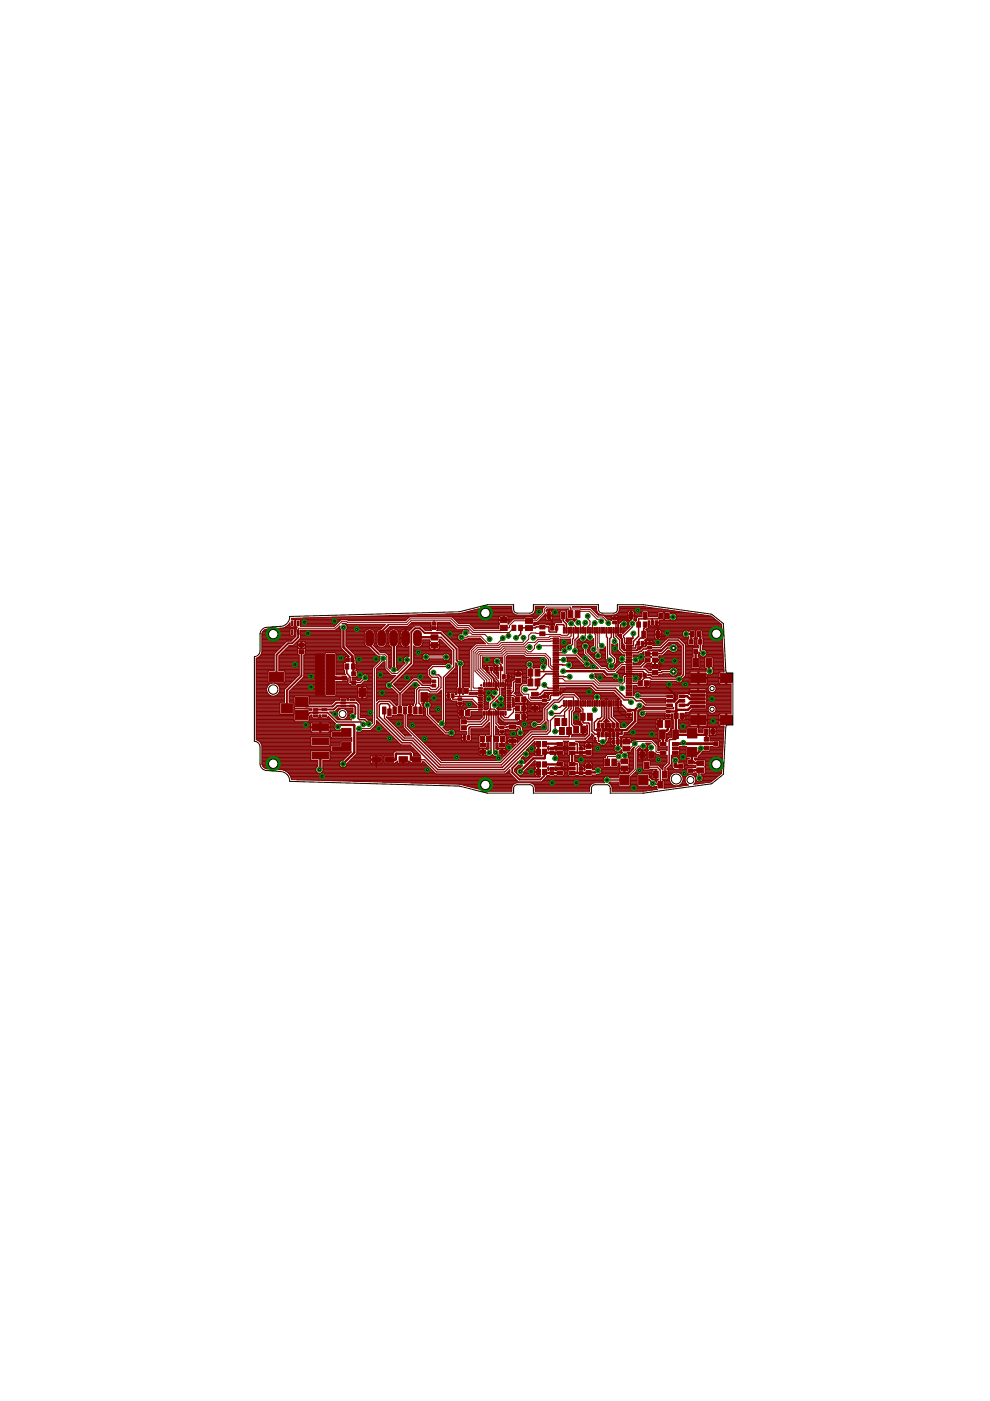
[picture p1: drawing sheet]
<svg xmlns="http://www.w3.org/2000/svg" width="210mm" height="297mm" viewBox="0 0 210 297" stroke-linecap="round" stroke-linejoin="round" font-family="sans-serif">
<g fill="#800000" stroke="#800000" stroke-width=".21">
<path d="M66.2 153.4h3.5v1.5h-3.5z"/>
<path d="M66.2 156.4h3.5v1.5h-3.5z"/>
<path d="M66.2 159.4h3.5v1.5h-3.5z"/>
<path d="M70.4 155.3h2v.8h-2z"/>
<path d="M72.4 154.4h2v1.7h-2z"/>
<path d="M70.4 158.3h2v.8h-2z"/>
<path d="M72.4 157.4h2v1.7h-2z"/>
<path d="M101.9 145.2h.3v.2h-.3z"/>
<path d="M99.1 156h.6v.8h-.6z"/>
<path d="M98.2 156h.6v.8h-.6z"/>
<path d="M106 153.9h.8v.6h-.8z"/>
<path d="M106 154.8h.8v.6h-.8z"/>
<path d="M103.9 141.4h.6v.8h-.6z"/>
<path d="M103 141.4h.5v.8h-.5z"/>
<path d="M97.1 148h.8v.5h-.8z"/>
<path d="M97.1 148.8h.8v.6h-.8z"/>
<path d="M106 141.4h.6v.8h-.6z"/>
<path d="M105.1 141.4h.6v.8h-.6z"/>
<path d="M95.7 147.1h.6v.8h-.6z"/>
<path d="M94.8 147.1h.6v.8h-.6z"/>
<path d="M98.7 150.6h.9v1.1h-.9z"/>
<path d="M97.4 150.6h.9v1.1h-.9z"/>
<path d="M97.8 152.6h1.1v.9h-1.1z"/>
<path d="M97.8 153.9h1.1v.9h-1.1z"/>
<path d="M109.3 151.4h.9v1.1h-.9z"/>
<path d="M110.6 151.4h.9v1.1h-.9z"/>
<path d="M109.3 147.7h.9v1.1h-.9z"/>
<path d="M110.6 147.7h.9v1.1h-.9z"/>
<path d="M109.3 143.8h1.1v.9h-1.1z"/>
<path d="M109.3 142.5h1.1v.9h-1.1z"/>
<path d="M109.3 149.6h.9v1.1h-.9z"/>
<path d="M110.6 149.6h.9v1.1h-.9z"/>
<path d="M103.1 156.1h.9v1.1h-.9z"/>
<path d="M101.8 156.1h.9v1.1h-.9z"/>
<path d="M104.8 156.1h.9v1.1h-.9z"/>
<path d="M106.1 156.1h.9v1.1h-.9z"/>
<path d="M57.1 142.5h3v2h-3z"/>
<path d="M62.6 150.6h2.7v2h-2.7z"/>
<path d="M59.6 149.2h2.4v2h-2.4z"/>
<path d="M62.6 147.9h2.7v2h-2.7z"/>
<path d="M101.9 159h1.1v.8h-1.1z"/>
<path d="M101.9 157.6h1.1v.8h-1.1z"/>
<path d="M105.9 159h1.1v.8h-1.1z"/>
<path d="M105.9 157.6h1.1v.8h-1.1z"/>
<path d="M107.5 143h.6v.8h-.6z"/>
<path d="M106.6 143h.5v.8h-.5z"/>
<path d="M111.4 132.7h1.5v1h-1.5z"/>
<path d="M111.4 131.1h1.5v1.1h-1.5z"/>
<path d="M121.9 129.5h1.1v1.5h-1.1z"/>
<path d="M120.4 129.5h1.1v1.5h-1.1z"/>
<path d="M107.9 153.7h1.4v.8h-1.4z"/>
<path d="M107.9 156.7h1.4v.8h-1.4z"/>
<path d="M148 135.7h.8v.8h-.8z"/>
<path d="M146.1 135.7h.8v.8h-.8z"/>
<path d="M147.1 137.7h.8v.9h-.8z"/>
<path d="M146.9 139.6h1.2v1.8h-1.2z"/>
<path d="M149.7 139.6h1.2v1.8h-1.2z"/>
<path d="M89.2 146.9h1.4v1.9h-1.4z"/>
<path d="M76.1 145.9h1.4v1.9h-1.4z"/>
<path d="M87.4 160.4h1.8v1.2h-1.8z"/>
<path d="M84.6 160.4h1.8v1.2h-1.8z"/>
<path d="M81.7 160.4h1.8v1.2h-1.8z"/>
<path d="M78.9 160.4h1.8v1.2h-1.8z"/>
<path d="M88.8 149.9h.7v1.5h-.7z"/>
<path d="M87.7 149.9h.7v1.5h-.7z"/>
<path d="M86.6 149.7h.7v1.5h-.7z"/>
<path d="M85.5 149.9h.7v1.5h-.7z"/>
<path d="M84.4 149.7h.7v1.5h-.7z"/>
<path d="M83.3 149.9h.7v1.5h-.7z"/>
<path d="M82.2 150.3h.7v1.5h-.7z"/>
<path d="M81.1 149.9h.7v1.5h-.7z"/>
<path d="M119.1 152.3h1.1v1.5h-1.1z"/>
<path d="M117.6 152.3h1.1v1.5h-1.1z"/>
<path d="M120.1 154.2h1.1v1.5h-1.1z"/>
<path d="M118.6 154.2h1.1v1.5h-1.1z"/>
<path d="M123 151.2h1.1v1.5h-1.1z"/>
<path d="M124.5 151.2h1.1v1.5h-1.1z"/>
<path d="M113.5 141.9h1v1.4h-1z"/>
<path d="M112 141.9h1v1.4h-1z"/>
<path d="M113.5 144h1v1.4h-1z"/>
<path d="M112 144h1v1.4h-1z"/>
<path d="M91.6 145.1h.8v.6h-.8z"/>
<path d="M91.6 144.2h.8v.6h-.8z"/>
<path d="M123.1 153.9h1.1v1.5h-1.1z"/>
<path d="M121.6 153.9h1.1v1.5h-1.1z"/>
<path d="M142.6 159.3h1.2v.7h-1.2z"/>
<path d="M142.6 158.4h1.2v.6h-1.2z"/>
<path d="M142.6 157.4h1.2v.7h-1.2z"/>
<path d="M140 157.4h1.2v.7h-1.2z"/>
<path d="M140 159.3h1.2v.7h-1.2z"/>
<path d="M132.1 156.7h1.4v1h-1.4z"/>
<path d="M132.1 158.2h1.4v1h-1.4z"/>
<path d="M131.7 162.4h1.4v1h-1.4z"/>
<path d="M131.7 160.9h1.4v1h-1.4z"/>
<path d="M128.2 160.9h1v1.5h-1z"/>
<path d="M129.7 160.9h1v1.5h-1z"/>
<path d="M141 152.7h1.1v1.5h-1.1z"/>
<path d="M139.4 152.7h1.1v1.5h-1.1z"/>
<path d="M139.8 154.8h1.2v1.8h-1.2z"/>
<path d="M142.6 154.8h1.2v1.8h-1.2z"/>
<path d="M149.3 156.3h.9v.8h-.9z"/>
<path d="M149.3 158.2h.9v.8h-.9z"/>
<path d="M151.3 157.3h.9v.8h-.9z"/>
<path d="M150.7 154.5h.8v1.1h-.8z"/>
<path d="M149.3 154.5h.8v1.1h-.8z"/>
<path d="M145.9 163h.9v.8h-.9z"/>
<path d="M145.9 161.1h.9v.8h-.9z"/>
<path d="M144 162.1h.8v.8h-.8z"/>
<path d="M147.7 162.8h1.5v1h-1.5z"/>
<path d="M147.7 161.3h1.5v1h-1.5z"/>
<path d="M145.8 158.5h2v2h-2z"/>
<path d="M145.8 154.5h2v2h-2z"/>
<path d="M131.4 164.4h2v1.9h-2z"/>
<path d="M135.4 164.4h2v1.9h-2z"/>
<path d="M139.5 165.7h1v1.4h-1z"/>
<path d="M138.5 163.5h1.1v1.4h-1.1z"/>
<path d="M140.4 163.5h1.1v1.4h-1.1z"/>
<path d="M136.6 161.6h1v1.4h-1z"/>
<path d="M135.6 159.4h1.1v1.4h-1.1z"/>
<path d="M137.5 159.4h1.1v1.4h-1.1z"/>
<path d="M66.4 150.3h1v.3h-1z"/>
<path d="M66.4 150.9h1v.4h-1z"/>
<path d="M66.4 151.6h1v.3h-1z"/>
<path d="M68.3 151.6h1v.3h-1z"/>
<path d="M68.3 150.3h1v.3h-1z"/>
<path d="M72.3 148.2h1v.3h-1z"/>
<path d="M72.3 148.8h1v.4h-1z"/>
<path d="M72.3 149.5h1v.3h-1z"/>
<path d="M74.2 149.5h1v.3h-1z"/>
<path d="M74.2 148.2h1v.3h-1z"/>
<path d="M63.1 131.7h.3v1h-.3z"/>
<path d="M62.4 131.7h.4v1h-.4z"/>
<path d="M61.8 131.7h.3v1h-.3z"/>
<path d="M61.8 133.5h.3v1.1h-.3z"/>
<path d="M63.1 133.5h.3v1.1h-.3z"/>
<path d="M63.4 136.4h1.1v.8h-1.1z"/>
<path d="M63.4 137.8h1.1v.8h-1.1z"/>
<path d="M152.7 142.7h2.5v2h-2.5z"/>
<path d="M152.7 151.6h2.5v2h-2.5z"/>
<path d="M146.4 142.7h3.3v2h-3.3z"/>
<path d="M146.4 151.6h3.3v2h-3.3z"/>
<path d="M146.4 149.5h3.1v.6h-3.1z"/>
<path d="M146.4 148.7h3.1v.5h-3.1z"/>
<path d="M146.4 147.9h3.1v.5h-3.1z"/>
<path d="M146.4 147.1h3.1v.5h-3.1z"/>
<path d="M146.4 146.3h3.1v.6h-3.1z"/>
<path d="M142.9 151.2h.9v1.1h-.9z"/>
<path d="M144.2 151.2h.9v1.1h-.9z"/>
<path d="M141.4 147.4h1.2v.5h-1.2z"/>
<path d="M141.4 148.3h1.2v.6h-1.2z"/>
<path d="M141.4 149.3h1.2v.5h-1.2z"/>
<path d="M144 149.3h1.2v.5h-1.2z"/>
<path d="M144 148.3h1.2v.6h-1.2z"/>
<path d="M144 147.4h1.2v.5h-1.2z"/>
<path d="M141.3 150.5h.8v.6h-.8z"/>
<path d="M141.3 151.4h.8v.6h-.8z"/>
<path d="M126.6 153.3h.6v.9h-.6z"/>
<path d="M126.6 155.3h.6v.9h-.6z"/>
<path d="M127.4 153.3h.6v.9h-.6z"/>
<path d="M127.4 155.3h.6v.9h-.6z"/>
<path d="M128.2 153.3h.6v.9h-.6z"/>
<path d="M128.2 155.3h.6v.9h-.6z"/>
<path d="M129 153.3h.6v.9h-.6z"/>
<path d="M129 155.3h.6v.9h-.6z"/>
<path d="M129.8 153.3h.6v.9h-.6z"/>
<path d="M129.8 155.3h.6v.9h-.6z"/>
<path d="M130.6 153.3h.6v.9h-.6z"/>
<path d="M130.6 155.3h.6v.9h-.6z"/>
<path d="M126.5 154.5h.9v.5h-.9z"/>
<path d="M130.5 154.5h.9v.5h-.9z"/>
<path d="M130.7 156.9h.6v.8h-.6z"/>
<path d="M129.8 156.9h.6v.8h-.6z"/>
<path d="M91.4 136.2h1.5v1.2h-1.5z"/>
<path d="M91.4 134.6h1.5v1.1h-1.5z"/>
<path d="M98.5 145.9h.8v1.1h-.8z"/>
<path d="M97 145.9h.9v1.1h-.9z"/>
<path d="M114.4 134h1.1v.8h-1.1z"/>
<path d="M114.4 132.5h1.1v.8h-1.1z"/>
<path d="M120.7 163.6h1.2v.6h-1.2z"/>
<path d="M120.7 162.6h1.2v.7h-1.2z"/>
<path d="M120.7 161.7h1.2v.6h-1.2z"/>
<path d="M118.1 161.7h1.2v.6h-1.2z"/>
<path d="M118.1 163.6h1.2v.6h-1.2z"/>
<path d="M124.2 163.4h1.1v.9h-1.1z"/>
<path d="M124.2 162.1h1.1v.9h-1.1z"/>
<path d="M115 161.5h.9v1.1h-.9z"/>
<path d="M113.7 161.5h.9v1.1h-.9z"/>
<path d="M115 163.1h.9v1.1h-.9z"/>
<path d="M113.7 163.1h.9v1.1h-.9z"/>
<path d="M122.8 163.6h.8v.6h-.8z"/>
<path d="M122.8 162.7h.8v.6h-.8z"/>
<path d="M116.6 163.6h.8v.6h-.8z"/>
<path d="M116.6 162.7h.8v.6h-.8z"/>
<path d="M120.7 159.3h1.2v.7h-1.2z"/>
<path d="M120.7 158.4h1.2v.6h-1.2z"/>
<path d="M120.7 157.4h1.2v.7h-1.2z"/>
<path d="M118.1 157.4h1.2v.7h-1.2z"/>
<path d="M118.1 159.3h1.2v.7h-1.2z"/>
<path d="M124.2 159.1h1.1v.9h-1.1z"/>
<path d="M124.2 157.8h1.1v.9h-1.1z"/>
<path d="M115 157.2h.9v1.1h-.9z"/>
<path d="M113.7 157.2h.9v1.1h-.9z"/>
<path d="M115 158.8h.9v1.1h-.9z"/>
<path d="M113.7 158.8h.9v1.1h-.9z"/>
<path d="M122.8 159.3h.8v.6h-.8z"/>
<path d="M122.8 158.4h.8v.6h-.8z"/>
<path d="M116.6 159.3h.8v.6h-.8z"/>
<path d="M116.6 158.4h.8v.6h-.8z"/>
<path d="M106.1 132.6h1.4v1.1h-1.4z"/>
<path d="M106.1 130.9h1.4v1.1h-1.4z"/>
<path d="M108.6 132.6h.8v1.1h-.8z"/>
<path d="M110 132.6h.8v1.1h-.8z"/>
<path d="M91.7 132h.8v.5h-.8z"/>
<path d="M91.7 132.9h.8v.6h-.8z"/>
<path d="M112.7 146.8h1.4v.8h-1.4z"/>
<path d="M112.7 149.8h1.4v.8h-1.4z"/>
<path d="M119 129.8h.8v1.4h-.8z"/>
<path d="M116 129.8h.8v1.4h-.8z"/>
<path d="M136.4 142.8h.6v.8h-.6z"/>
<path d="M135.6 142.8h.5v.8h-.5z"/>
<path d="M137.3 137h.8v.6h-.8z"/>
<path d="M137.3 136.1h.8v.6h-.8z"/>
<path d="M129.9 131.7h.8v.5h-.8z"/>
<path d="M129.9 130.8h.8v.6h-.8z"/>
<path d="M117.7 132.8h.6v.8h-.6z"/>
<path d="M116.8 132.8h.5v.8h-.5z"/>
<path d="M133 150.3h.8v.6h-.8z"/>
<path d="M133 151.2h.8v.6h-.8z"/>
<path d="M135.3 144.3h.9v1.1h-.9z"/>
<path d="M136.6 144.3h.9v1.1h-.9z"/>
<path d="M136.1 133.8h.8v1.4h-.8z"/>
<path d="M139.1 133.8h.8v1.4h-.8z"/>
<path d="M136.4 129.8h.8v1.4h-.8z"/>
<path d="M133.4 129.8h.8v1.4h-.8z"/>
<path d="M135 136h.6v.8h-.6z"/>
<path d="M136 136h.5v.8h-.5z"/>
<path d="M138 131.6h.6v.8h-.6z"/>
<path d="M138.9 131.6h.6v.8h-.6z"/>
<path d="M136.4 131.9h.8v1.1h-.8z"/>
<path d="M135 131.9h.8v1.1h-.8z"/>
<path d="M141.1 130.1h.8v1.1h-.8z"/>
<path d="M139.7 130.1h.8v1.1h-.8z"/>
<path d="M136.7 139.6h1.1v.8h-1.1z"/>
<path d="M136.7 138.2h1.1v.8h-1.1z"/>
<path d="M138.4 138.2h1.1v.9h-1.1z"/>
<path d="M138.4 139.5h1.1v.9h-1.1z"/>
<path d="M138.3 142.2h1.1v.9h-1.1z"/>
<path d="M138.3 140.9h1.1v.9h-1.1z"/>
<path d="M69.2 138.7h1.7v8.6h-1.7z"/>
<path d="M66.9 138.7h1.7v8.6h-1.7z"/>
<path d="M74.6 144.3h.9v.8h-.9z"/>
<path d="M74.6 142.5h.9v.8h-.9z"/>
<path d="M72.6 143.4h.9v.8h-.9z"/>
<path d="M74.4 139.5h.6v.8h-.6z"/>
<path d="M73.5 139.5h.6v.8h-.6z"/>
<path d="M74.5 140.8h.8v1.1h-.8z"/>
<path d="M73.1 140.8h.8v1.1h-.8z"/>
<path d="M132.8 147.2h1.1v.3h-1.1z"/>
<path d="M132.8 146.7h1.1v.3h-1.1z"/>
<path d="M132.8 146.2h1.1v.3h-1.1z"/>
<path d="M132.8 145.8h1.1v.2h-1.1z"/>
<path d="M132.8 145.2h1.1v.3h-1.1z"/>
<path d="M132.8 144.7h1.1v.3h-1.1z"/>
<path d="M132.8 144.3h1.1v.2h-1.1z"/>
<path d="M132.8 143.7h1.1v.3h-1.1z"/>
<path d="M132.8 143.3h1.1v.3h-1.1z"/>
<path d="M132.8 142.7h1.1v.3h-1.1z"/>
<path d="M132.8 142.2h1.1v.3h-1.1z"/>
<path d="M132.8 141.8h1.1v.2h-1.1z"/>
<path d="M132.8 141.2h1.1v.3h-1.1z"/>
<path d="M132.8 140.8h1.1v.3h-1.1z"/>
<path d="M132.8 140.3h1.1v.2h-1.1z"/>
<path d="M132.8 139.7h1.1v.3h-1.1z"/>
<path d="M132.8 139.3h1.1v.3h-1.1z"/>
<path d="M132.8 138.7h1.1v.3h-1.1z"/>
<path d="M132.8 138.3h1.1v.3h-1.1z"/>
<path d="M132.8 137.8h1.1v.2h-1.1z"/>
<path d="M132.8 137.2h1.1v.3h-1.1z"/>
<path d="M132.8 136.8h1.1v.3h-1.1z"/>
<path d="M132.8 136.2h1.1v.3h-1.1z"/>
<path d="M132.8 135.8h1.1v.3h-1.1z"/>
<path d="M132.8 135.3h1.1v.3h-1.1z"/>
<path d="M131.4 133.1h.3v1.1h-.3z"/>
<path d="M130.9 133.1h.3v1.1h-.3z"/>
<path d="M130.5 133.1h.2v1.1h-.2z"/>
<path d="M129.9 133.1h.3v1.1h-.3z"/>
<path d="M129.5 133.1h.3v1.1h-.3z"/>
<path d="M128.9 133.1h.3v1.1h-.3z"/>
<path d="M128.4 133.1h.3v1.1h-.3z"/>
<path d="M128 133.1h.2v1.1h-.2z"/>
<path d="M127.4 133.1h.3v1.1h-.3z"/>
<path d="M127 133.1h.3v1.1h-.3z"/>
<path d="M126.4 133.1h.3v1.1h-.3z"/>
<path d="M125.9 133.1h.3v1.1h-.3z"/>
<path d="M125.5 133.1h.3v1.1h-.3z"/>
<path d="M124.9 133.1h.3v1.1h-.3z"/>
<path d="M124.5 133.1h.3v1.1h-.3z"/>
<path d="M124 133.1h.2v1.1h-.2z"/>
<path d="M123.4 133.1h.3v1.1h-.3z"/>
<path d="M123 133.1h.3v1.1h-.3z"/>
<path d="M122.4 133.1h.3v1.1h-.3z"/>
<path d="M121.9 133.1h.3v1.1h-.3z"/>
<path d="M121.5 133.1h.3v1.1h-.3z"/>
<path d="M120.9 133.1h.3v1.1h-.3z"/>
<path d="M120.5 133.1h.3v1.1h-.3z"/>
<path d="M120 133.1h.2v1.1h-.2z"/>
<path d="M119.4 133.1h.3v1.1h-.3z"/>
<path d="M117.3 135.3h1.1v.3h-1.1z"/>
<path d="M117.3 135.8h1.1v.3h-1.1z"/>
<path d="M117.3 136.2h1.1v.3h-1.1z"/>
<path d="M117.3 136.8h1.1v.3h-1.1z"/>
<path d="M117.3 137.2h1.1v.3h-1.1z"/>
<path d="M117.3 137.8h1.1v.2h-1.1z"/>
<path d="M117.3 138.3h1.1v.3h-1.1z"/>
<path d="M117.3 138.7h1.1v.3h-1.1z"/>
<path d="M117.3 139.3h1.1v.3h-1.1z"/>
<path d="M117.3 139.7h1.1v.3h-1.1z"/>
<path d="M117.3 140.3h1.1v.2h-1.1z"/>
<path d="M117.3 140.8h1.1v.3h-1.1z"/>
<path d="M117.3 141.2h1.1v.3h-1.1z"/>
<path d="M117.3 141.8h1.1v.2h-1.1z"/>
<path d="M117.3 142.2h1.1v.3h-1.1z"/>
<path d="M117.3 142.7h1.1v.3h-1.1z"/>
<path d="M117.3 143.3h1.1v.3h-1.1z"/>
<path d="M117.3 143.7h1.1v.3h-1.1z"/>
<path d="M117.3 144.3h1.1v.2h-1.1z"/>
<path d="M117.3 144.7h1.1v.3h-1.1z"/>
<path d="M117.3 145.2h1.1v.3h-1.1z"/>
<path d="M117.3 145.8h1.1v.2h-1.1z"/>
<path d="M117.3 146.2h1.1v.3h-1.1z"/>
<path d="M117.3 146.7h1.1v.3h-1.1z"/>
<path d="M117.3 147.2h1.1v.3h-1.1z"/>
<path d="M119.4 148.5h.3v1.2h-.3z"/>
<path d="M120 148.5h.2v1.2h-.2z"/>
<path d="M120.5 148.5h.3v1.2h-.3z"/>
<path d="M120.9 148.5h.3v1.2h-.3z"/>
<path d="M121.5 148.5h.3v1.2h-.3z"/>
<path d="M121.9 148.5h.3v1.2h-.3z"/>
<path d="M122.4 148.5h.3v1.2h-.3z"/>
<path d="M123 148.5h.3v1.2h-.3z"/>
<path d="M123.4 148.5h.3v1.2h-.3z"/>
<path d="M124 148.5h.2v1.2h-.2z"/>
<path d="M124.5 148.5h.3v1.2h-.3z"/>
<path d="M124.9 148.5h.3v1.2h-.3z"/>
<path d="M125.5 148.5h.3v1.2h-.3z"/>
<path d="M125.9 148.5h.3v1.2h-.3z"/>
<path d="M126.4 148.5h.3v1.2h-.3z"/>
<path d="M127 148.5h.3v1.2h-.3z"/>
<path d="M127.4 148.5h.3v1.2h-.3z"/>
<path d="M128 148.5h.2v1.2h-.2z"/>
<path d="M128.4 148.5h.3v1.2h-.3z"/>
<path d="M128.9 148.5h.3v1.2h-.3z"/>
<path d="M129.5 148.5h.3v1.2h-.3z"/>
<path d="M129.9 148.5h.3v1.2h-.3z"/>
<path d="M130.5 148.5h.2v1.2h-.2z"/>
<path d="M130.9 148.5h.3v1.2h-.3z"/>
<path d="M131.4 148.5h.3v1.2h-.3z"/>
<path d="M115 148.2h.8v.6h-.8z"/>
<path d="M115 147.3h.8v.6h-.8z"/>
<path d="M146.4 133.9h.8v1.1h-.8z"/>
<path d="M147.8 133.9h.8v1.1h-.8z"/>
</g>
<g fill="#800000" stroke="#800000" stroke-width=".21">
<path d="M101.4 145.8h.8l.1 .1-.1 .2h-.7z" fill-rule="evenodd"/>
<path d="M101.4 146.3h.8l.1 .2-.1 .1h-.7z" fill-rule="evenodd"/>
<path d="M101.4 146.8h.8l.1 .1-.1 .2h-.7z" fill-rule="evenodd"/>
<path d="M101.4 147.3h.8l.1 .1-.1 .2h-.7z" fill-rule="evenodd"/>
<path d="M101.4 147.8h.8l.1 .1-.1 .2h-.7z" fill-rule="evenodd"/>
<path d="M101.4 148.3h.8l.1 .1-.1 .2h-.7z" fill-rule="evenodd"/>
<path d="M101.4 148.8h.8l.1 .1-.1 .2h-.7z" fill-rule="evenodd"/>
<path d="M101.4 149.3h.8l.1 .1-.1 .2h-.7z" fill-rule="evenodd"/>
<path d="M101.4 149.8h.8l.1 .1-.1 .2h-.7z" fill-rule="evenodd"/>
<path d="M101.4 150.3h.8l.1 .1-.1 .2h-.7z" fill-rule="evenodd"/>
<path d="M102.6 150.8l.2 .1v.6l-.1 .2-.2-.2z" fill-rule="evenodd"/>
<path d="M103.1 150.8l.2 .1v.6l-.1 .2-.2-.2z" fill-rule="evenodd"/>
<path d="M103.5 150.8l.3 .1v.6l-.1 .2-.2-.2z" fill-rule="evenodd"/>
<path d="M104.1 150.8l.2 .1v.6l-.1 .2-.2-.2z" fill-rule="evenodd"/>
<path d="M104.5 150.8l.3 .1v.6l-.2 .2-.1-.2z" fill-rule="evenodd"/>
<path d="M105.1 150.8l.2 .1v.6l-.1 .2-.2-.2z" fill-rule="evenodd"/>
<path d="M105.6 150.8l.2 .1v.6l-.1 .2-.2-.2z" fill-rule="evenodd"/>
<path d="M106 150.8l.3 .1v.6l-.1 .2-.2-.2z" fill-rule="evenodd"/>
<path d="M106.6 150.8l.2 .1v.6l-.1 .2-.2-.2z" fill-rule="evenodd"/>
<path d="M107.1 150.8l.2 .1v.6l-.1 .2-.2-.2z" fill-rule="evenodd"/>
<path d="M107.5 150.3h.8l.1 .1-.1 .2h-.7z" fill-rule="evenodd"/>
<path d="M107.5 149.8h.8l.1 .1-.1 .2h-.7z" fill-rule="evenodd"/>
<path d="M107.5 149.3h.8l.1 .1-.1 .2h-.7z" fill-rule="evenodd"/>
<path d="M107.5 148.8h.8l.1 .1-.1 .2h-.7z" fill-rule="evenodd"/>
<path d="M107.5 148.3h.8l.1 .1-.1 .2h-.7z" fill-rule="evenodd"/>
<path d="M107.5 147.8h.8l.1 .1-.1 .2h-.7z" fill-rule="evenodd"/>
<path d="M107.5 147.3h.8l.1 .1-.1 .2h-.7z" fill-rule="evenodd"/>
<path d="M107.5 146.8h.8l.1 .1-.1 .2h-.7z" fill-rule="evenodd"/>
<path d="M107.5 146.3h.8l.1 .2-.1 .1h-.7z" fill-rule="evenodd"/>
<path d="M107.5 145.8h.8l.1 .1-.1 .2h-.7z" fill-rule="evenodd"/>
<path d="M107.1 144.7l.2 .1v.7l-.1 .1-.2-.1z" fill-rule="evenodd"/>
<path d="M106.6 144.7l.2 .1v.7l-.1 .1-.2-.1z" fill-rule="evenodd"/>
<path d="M106 144.7l.3 .1v.7l-.1 .1-.2-.1z" fill-rule="evenodd"/>
<path d="M105.6 144.7l.2 .1v.7l-.1 .1-.2-.1z" fill-rule="evenodd"/>
<path d="M105.1 144.7l.2 .1v.7l-.1 .1-.2-.1z" fill-rule="evenodd"/>
<path d="M104.5 144.7l.3 .1v.7l-.2 .1-.1-.1z" fill-rule="evenodd"/>
<path d="M104.1 144.7l.2 .1v.7l-.1 .1-.2-.1z" fill-rule="evenodd"/>
<path d="M103.5 144.7l.3 .1v.7l-.1 .1-.2-.1z" fill-rule="evenodd"/>
<path d="M103.1 144.7l.2 .1v.7l-.1 .1-.2-.1z" fill-rule="evenodd"/>
<path d="M102.6 144.7l.2 .1v.7l-.1 .1-.2-.1z" fill-rule="evenodd"/>
<path d="M87.9 133.9a.83 .83 0 0 1 .9-.2 .83 .83 0 0 1 .5 .8v1.6a.83 .83 0 0 1-.8 .8 .83 .83 0 0 1-.8-.8v-1.6z" fill-rule="evenodd"/>
<path d="M85.4 133.9a.83 .83 0 0 1 .9-.2 .83 .83 0 0 1 .5 .8v1.6a.83 .83 0 0 1-.8 .8 .83 .83 0 0 1-.8-.8v-1.6z" fill-rule="evenodd"/>
<path d="M82.9 133.9a.83 .83 0 0 1 .9-.2 .83 .83 0 0 1 .5 .8v1.6a.83 .83 0 0 1-.9 .8 .83 .83 0 0 1-.8-.8v-1.6z" fill-rule="evenodd"/>
<path d="M80.3 133.9a.83 .83 0 0 1 .9-.2 .83 .83 0 0 1 .5 .8v1.6a.83 .83 0 0 1-.8 .8 .83 .83 0 0 1-.8-.8v-1.6z" fill-rule="evenodd"/>
<path d="M77.8 133.9a.83 .83 0 0 1 .9-.2 .83 .83 0 0 1 .5 .8v1.6a.83 .83 0 0 1-.8 .8 .83 .83 0 0 1-.9-.8v-1.6z" fill-rule="evenodd"/>
</g>
<g fill="none" stroke="#800000" stroke-width=".21">
<path d="M54.3 139.9h3.8M54.3 139.8h3.8M54.3 139.6h3.8M54.7 139.4h3.4M54.8 139.4h.1M54.8 139.4l-.5 .2v17.2l.5 .2M54.9 139.3h3.2M55.1 139.1h3M55.3 138.9h2.8M55.3 138.9h.1M55.3 138.9l-.5 .5M55.4 138.8h2.7"/>
<path d="M55.4 138.6h2.8M55.5 138.4h2.9M55.5 136.2h5M55.5 137.2h4M55.5 136.9h4.4M55.5 137.9h3.4M55.5 134.6h6M55.5 135.2h6.9M55.5 135.4h6.7M55.5 136.1h5.2M55.5 137.1h4.2M55.5 137.6h3.7"/>
<path d="M55.5 137.8h3.5M55.5 138.3h3M55.5 138.1h3.2M55.5 137.4h3.9M55.5 136.7h4.5M55.5 136.6h4.7M55.5 136.4h4.9M55.5 135.7h6.4M55.5 135.6h6.6M55.5 135.1h7.1M55.5 134.9h7.2M55.5 134.7h6"/>
<path d="M55.5 134.4h6M55.6 134.2h5.9M55.6 134h5.9M55.7 133.9h5.8M55.7 133.9l-.2 .5v3.9l-.2 .6M55.9 133.7h5.6M56.1 133.5h5.4M56.7 133.4l-.7 .2-.3 .3M56.7 133.4h.1M56.9 133.4h4.6M59.1 139.1v3.1h1.2l.1 .2v2.2l-.1 .2M59.1 139.4h4.3"/>
<path d="M59.1 139.1h4.3M59.1 139.9h4.3M59.1 139.8h4.3M59.1 139.6h4.3M59.1 139.3h4.3M59.3 138.9h4.1M59.3 133.2h3.5M59.4 138.8h3.8M59.5 133.2l-2.8 .2M59.6 138.6h3.5M59.8 138.4h3.3M59.9 138.3h3.2"/>
<path d="M60.1 138.1h3M60.3 133.1h2.6M60.3 137.9h2.8M60.5 137.8h2.6M60.6 132.9l-.8 .3M60.6 132.9h.1M60.6 137.6h2.5M60.6 132.9h1M60.8 137.4h2.4M60.9 132.7h.6M60.9 135.9l-2.8 2.8v3.5h-1.1l-.2 .2v2.2l.2 .2M61 137.2h2.1"/>
<path d="M61.1 132.5h.4M61.1 137.1h2M61.2 132.5h.1M61.2 132.5l.3-.4v.7l.1 .1h.7M61.2 132.5l-.6 .4M61.2 132.4h.3M61.4 132.2h.1M61.6 133.3h.6l.2 .1v1.3l-.2 .2h-.6l-.1-.2v-1.3zM61.8 131.2h24.6M62.1 136.9l1.6-1.6v-1.7h7.5l.9-.9-.1 .5 .3 .4v3.8l1.7 1.8h-.2v.6h-.6l.1-.5M62.2 131.4h.1M62.3 132.9h-.1"/>
<path d="M62.3 131.4h.1M62.3 132.9h.7l-.2 .5-.1 1.5M62.3 136.7h1.5M62.4 133.4h.4M62.4 134.7h.3M62.4 131.4h-.1M62.4 134.6h.3M62.4 133.7h.4M62.4 133.5h.4M62.4 134.4h.3M62.4 134.2h.3M62.4 134h.3"/>
<path d="M62.4 133.9h.3M62.5 136.6h.6M62.6 131.4v1.5M62.6 132.2h.1M62.6 132h.1M62.6 132.7h.1M62.6 131.5h.1M62.6 131.9h.1M62.6 132.9h.1M62.6 132.5h.1M62.6 132.4h.1M62.6 131.7h.1"/>
<path d="M62.6 136.4h.5M62.7 134.9l-1 1h-6.2M62.8 133.8l-.1 .1M62.8 136.2h.3M62.8 131.4h.1M62.9 132.9h.1M63 136.1h.3M63.1 136.9h-1.8l-2.2 2.2M63.1 136.2v.5h1.7l-.1-.5M63.1 135.9h9.2M63.3 136.1h1.2l.2 .1M63.3 136.1l-.2 .1"/>
<path d="M63.3 135.7h9M63.5 135.6h8.8M63.5 131.4l.2 .1M63.6 135.4h8.7M63.7 132.8h.1M63.7 131.5v1.3M63.7 132.2h7.8M63.7 133.8v.1M63.7 132h7.9M63.7 133.7h8.6M63.7 132.7h7.3M63.7 131.5h8.4"/>
<path d="M63.7 131.9h8.1M63.7 132.5h7.4M63.7 132.4h7.6M63.7 131.7h8.3M63.7 134.6h8.6M63.7 135.2h8.6M63.7 135.1h8.6M63.7 134.9h8.6M63.7 134.7h8.6M63.7 134.4h8.6M63.7 134.2h8.6M63.7 134h8.6"/>
<path d="M63.7 133.9h8.6M63.8 136.2h.2M63.8 137.2h.2M63.8 136.9h.2M63.8 136.1v1.4M63.8 137.1h.2M63.8 137.4h.2M63.8 136.6h.2M63.8 136.4h.2M64 136.1v1.4M64 136.7h8.3M64.3 131h22.2"/>
<path d="M64.4 139.4h4.5M64.4 139.1h4.5M64.4 139.9h4.5M64.4 139.8h4.5M64.4 139.6h4.5M64.4 139.3h4.5M64.4 138.9h4.5M64.6 136.1h7.7M64.6 137.4l.2-.5h-1.7v.4l.2 .2M64.6 137.5h-1.4l-.1 .1v1.1l.3 .2v4.2l-3.1 3.1v2.7h-.8l-.2 .2v2.2l.2 .2h2.6l.2-.2M64.6 137.5l.2 .1v1.1l-.4 .2v4.6M64.6 137.4l-.1 .1"/>
<path d="M64.6 137.4h7.7M64.7 138.8h4.2M64.7 137.6h7.7M64.7 136.2h7.6M64.8 138.4h4.2M64.8 137.2h7.5M64.8 136.9h7.5M64.8 137.9h8M64.8 137.1h7.5M64.8 137.8h7.8M64.8 138.6h4.1M64.8 138.3h8.3"/>
<path d="M64.8 138.1h8.1M64.8 136.6h7.5M64.8 136.4h7.5M70.4 130.9h16.3M71.1 138.4h2.2M71.2 139.4h2M71.2 139.1h2.7M71.2 139.8h2M71.2 139.6h2M71.2 139.3h2.1M71.2 138.9h2.6M71.2 138.8h2.4"/>
<path d="M71.2 138.6h2.2M71.2 133.5h1M71.4 133.4h.7M71.6 133.2h.5M71.8 133.1h.2M71.9 132.9h.1M72.7 132.2l-.2 .1 .9-.1 .2 .2h8.1l-.9 .9-.5 .2M73 132.2a.79 .79 0 0 1 .6 .6 .79 .79 0 0 1-.2 .8v3.4l1.9 1.9v.7l.2 .2M73.2 140v.4h-2M73.3 139.3l.4-.1v.8l-2.5-.1M73.3 132.4h.2M73.4 136.2h3.8"/>
<path d="M73.4 135.9h3.8M73.4 136.9h4.2M73.4 134.6h3.8M73.4 133.7h4.1M73.4 135.2h3.8M73.4 135.4h3.8M73.4 136.1h3.8M73.4 136.7h4M73.4 136.6h3.9M73.4 136.4h3.9M73.4 135.7h3.8M73.4 135.6h3.8"/>
<path d="M73.4 135.1h3.8M73.4 134.9h3.8M73.4 134.7h3.8M73.4 134.4h3.8M73.4 134.2h3.9M73.4 134h3.9M73.4 133.9h4M73.4 133.5h4.3M73.5 137.1h4.2M73.5 132.5h8.1M73.5 133.4h4.6M73.6 132.7h7.8"/>
<path d="M73.6 133.2h7.3M73.6 133.1h7.5M73.6 132.9h7.6M73.6 137.2h4.6l1.8 1.9M73.7 139.4h.1M73.7 139.8h.1M73.7 139.6h.1M73.7 139.3h.1M73.8 131.5h12.2M73.8 137.4h4.5M74 137.6h4.5M74.1 137.8h4.6"/>
<path d="M74.3 137.9h4.5M74.5 138.1h4.5M74.7 138.3h4.5M74.8 138.4h4.5M75 138.6h4.5M75.2 138.8h4.5M75.3 139.4h5.1M75.3 139.1h5.3l-.2 .7M75.3 139.3h5.2M75.3 138.9h4.5M75.4 139.6h5M75.5 139.8h4.9"/>
<path d="M75.5 139.8v.3M75.5 139.9h5M76.4 130.7h29.5M77.4 136.8l.3 .3M77.7 133.5a1.14 1.14 0 0 1 1.8 .8v2.1l-.3 .5 1.4 1.4h1.1l.7 .7v2.5l.3 .3 .3-.4v-4.2l-.2-.1M77.7 133.5l-.5 .8v2.1l.2 .4M77.7 137.1l.4 .1M78.3 135.3h.1M78.3 135.3v1.4M78.7 133.4h1.9M79 133.5h1.2M79.2 133.7h.9"/>
<path d="M79.2 136.9h.9M79.3 136.7h.6M79.3 133.9h.6M79.4 137.1h.9M79.4 136.6h.5M79.4 134h.5M79.5 136.4h.3M79.5 136.2h.3M79.5 135.9h.3M79.5 134.6h.3M79.5 135.2h.3M79.5 135.4h.3"/>
<path d="M79.5 136.1h.3M79.5 135.7h.3M79.5 135.6h.3M79.5 135.1h.3M79.5 134.9h.3M79.5 134.7h.3M79.5 134.4h.3M79.5 134.2h.3M79.6 137.2h3.4M79.7 137.4h3.3M79.9 137.6h3.1M79.9 136.8l.4 .3"/>
<path d="M80.1 137.8h2.9M80.2 138.6l1.3 .1 .5 .5v2.5l1.1 1.1h1.1l2.1-2.1v-.8M80.2 137.9h2.8M80.3 133.5l-.5 .8v2.1l.1 .4M80.3 137.1l.4 .1M80.4 139.8l.1 .2-1.5 1.5v11.8a.78 .78 0 0 0-.9-.6l-.6-.6h-1.1v-2.9l-.9-.7v-.5l-.2-.1h-1.3l-.1 .1v.5h-.3v-.5l-.2-.1h-1.2l-.2 .1v.5h-.9l-.8 .8h-4.7v-1.5l-.2-.2h-2.9l-.2 .2v4.9M80.4 138.1h2.6M80.6 138.3h2.4M80.9 133.9v1.4M81.2 139.6v.3l-1.8 1.8v11.8l-1 1h-2.3M81.5 137.1l-.4 .1M81.5 137.1h1.3"/>
<path d="M81.7 136.9h.9M81.8 133.8l.2 .5v2.1l-.1 .4M81.8 138.4h1.2M81.8 133.7h.8M81.9 136.8l-.4 .3M81.9 136.7h.6M81.9 133.9h.6M81.9 136.6h.5M81.9 134h.5M82 133.5h.8M82 138.6h1M82 136.4h.3"/>
<path d="M82 134.2h.3M82 136.2h.3M82 135.9h.3M82 134.6h.3M82 135.2h.3M82 135.4h.3M82 136.1h.3M82 135.7h.3M82 135.6h.3M82 135.1h.3M82 134.9h.3M82 134.7h.3"/>
<path d="M82 134.4h.3M82.1 133.4h1M82.1 138.8h.9M82.3 132.5l4-.1 .8-.8h8.4l1.4 1.4h2.3l1.1 1.1h7.6l1.1-1M82.3 133.2h5M82.3 138.9h.7M82.4 139.4h.6M82.4 139.1h.6M82.4 139.9h.6M82.4 139.8h.6M82.4 139.6h.6M82.4 139.3h.6"/>
<path d="M82.5 130.5h31.7M82.5 136.8l.3 .3M82.5 133.1h5M82.7 132.9h4.9M82.8 133.5a1.14 1.14 0 0 1 1.8 .8v2.1l-.2 .4M82.8 133.5l-.5 .8v2.1l.2 .4M83.7 133.4h2M84.1 138.4h2.6M84.1 137.2h2.6M84.1 139.4h1.6M84.1 137.9h2.6M84.1 139.1h2.6"/>
<path d="M84.1 139.9h1.4M84.1 137.1v4.3l.2 .7M84.1 137.1h.1M84.1 137.1h1.3M84.1 137.6h2.6M84.1 137.8h2.6M84.1 139.8h1.4M84.1 139.6h1.5M84.1 139.3h1.7M84.1 138.9h2.6M84.1 138.8h2.6M84.1 138.6h2.6"/>
<path d="M84.1 138.3h2.6M84.1 138.1h2.6M84.1 137.4h2.6M84.1 133.5h1.2M84.2 136.9h1M84.3 133.7h.9M84.4 136.8l-.3 .3M84.4 136.7h.6M84.4 133.9h.6M84.5 136.6h.4M84.5 134h.4M84.5 136.4h.4"/>
<path d="M84.5 134.2h.4M84.6 136.2h.3M84.6 135.9h.3M84.6 134.6h.3M84.6 135.4h1.5v1.8l.5-.1M84.6 136.1h.3M84.6 135.7h.3M84.6 135.6h.3M84.6 135.1h.3M84.6 134.9h.3M84.6 134.7h.3M84.6 134.4h.3"/>
<path d="M84.9 134.4v.8M84.9 135.4v.8M84.9 136.2v.2M84.9 134.2v.2M84.9 136.4v.2M84.9 134v.2M85 133.9l-.1 .1M85.1 133.8l-.1 .1M85.7 133.4l.2-.1v3.9l-.7-.2-.3-.4M85.7 133.4l-.6 .4M85.9 136.2h.2M85.9 135.9h.2"/>
<path d="M85.9 136.9h.2M85.9 134.6h.2M85.9 133.7h.2M85.9 136.1h.2M85.9 137.1h.2M85.9 133.5h.2M85.9 133.4h.2M85.9 136.7h.2M85.9 136.6h.2M85.9 136.4h.2M85.9 135.7h.2M85.9 135.6h.2"/>
<path d="M85.9 135.1h.2M85.9 134.9h.2M85.9 134.7h.2M85.9 134.4h.2M85.9 134.2h.2M85.9 134h.2M85.9 133.9h.2M86.1 139.1a.8 .8 0 0 0-.6 .6 .8 .8 0 0 0 .4 .9M86.2 133.4l-.1-.1v1.9h-1.5M86.2 133.4h.9M86.5 131l-.5 .6h-12.1l-.2-.2h-1.4l-1.4 1.4h-7.2M86.5 131l.2-.2h9.2l1.4 1.4h8.5"/>
<path d="M86.6 132.7h4.8M86.6 137.1l.1-.1v2.2l-.2-.1M86.6 137.1h.1M86.6 133.5h.4M86.7 132.5h4.7M86.9 132.4h4.5M87.1 132.2h4.3M87.2 132h4.2v.7M87.3 132l-.8 .8h-3.8l-.9 1M87.7 138.4h8.1M87.7 137.2h3.4M87.7 139.4h1.8"/>
<path d="M87.7 137.9h8M87.7 139.1h1.8M87.7 139.9h2.1M87.7 137.1h.2M87.7 137.6h3.5M87.7 137.8h7.8M87.7 139.8h2M87.7 139.6h1.9M87.7 139.3h1.8M87.7 138.9h1.9M87.7 138.8h2M87.7 138.6h2.2"/>
<path d="M87.7 138.3h8.1M87.7 138.1h8.1M87.7 137.4h3.4M87.8 132.7l-1 1-.6-.3M87.9 137.1l-.2-.2v3.9M87.9 137.1l.4 .1M88.5 130.4h20.8M89.2 137.1l-.5 .1M89.2 137.1h1.9M89.2 132.7l1 1h1.3l-.1-.5M89.3 136.9h5.4M89.4 132.9h2"/>
<path d="M89.5 136.8l-.3 .3M89.5 136.7h2.5M89.6 136.6h1.5M89.6 133.1h1.8M89.6 136.4h1.5M89.6 136.2h1.5M89.6 135.9h1.5M89.6 136.1h1.5M89.6 135.7h1.5M89.9 133.4h1.5M90.1 133.5h1.3M90.3 139.3h4.3"/>
<path d="M90.7 138.6h3.5M90.8 139.9h3.3M90.9 138.8h3.1M91 139.8h3M91 138.9a.81 .81 0 0 0-1.4-.1 .81 .81 0 0 0 .5 1.3M91 138.9h.1M91 138.9h2.9M91.1 136.2v.5h.9v.9h-.8l-.1-.2M91.1 136.9v.5M91.1 136.1l.1-.1-.1-.3h-1.5v.7l-.1 .4M91.1 136.1v.1M91.4 132.7v.4l.6 .1h-2.3"/>
<path d="M91.4 132.7h.1M92 137.2h.2M92 131.6v.8l.1-.2M92 137.1h.2M92 137.6h.2M92 137.4h.2M92.2 136.7h2.4M92.7 132.7l.1 .4-.7 .1h4.5M92.7 132.7l.1-.7h2.6l1.4 1.4M92.7 132.7h3.4M92.8 133.5h5.4M92.8 132.2h2.7"/>
<path d="M92.8 133.5l-.2 .2h5.5M92.8 133.4h6.2l.4 .4M92.8 133.2v.3M92.8 133.1h3.6M92.8 132.9h3.4M92.8 132.5h3.1M92.8 132.4h2.9M93 136l.2-.5h.1l2.5 2.5v2.8l-.2-.2M93 136h.1M93 136l.1 .1M93 137.6h2.4M93.1 135.9h.6"/>
<path d="M93.1 136.1l.1 .1M93.1 136.1h.8M93.2 136.2h.8M93.2 137.2h1.9M93.2 136.2v.5h-1v.9h.8l.2-.2M93.2 136.9v.5M93.2 137.1h1.7M93.2 137.4h2M93.2 136.6h1.2M93.2 136.4h1M93.2 135.7h.3M93.2 135.6h.2"/>
<path d="M93.6 133.7l3.7 3.7M93.8 133.9h4.2M93.9 138.9a.81 .81 0 0 1 1.4 0 .81 .81 0 0 1-.5 1.2M93.9 138.9h.1M94 134h3.9M94.1 134.2h3.8M94.3 134.4h3.2M94.5 134.6h2.7M94.6 130.2h14.4M94.6 134.7h2.5M94.8 134.9h2.2M95 135.1h2"/>
<path d="M95 138.6h.8M95.1 139.9h.7M95.1 135.2h1.9M95.2 138.8h.6M95.3 139.8h.5M95.3 135.4h1.8M95.3 138.9h.5M95.4 139.6h.4M95.4 139.1h.4M95.4 139.4h.4M95.4 139.3h.4M95.5 135.6h1.6"/>
<path d="M95.7 135.7h1.6M95.8 135.9h6.5M95.9 130.9h9.9M96 136.1h6.5M96.1 131h9.6M96.2 136.2h6.5M96.3 131.2h9.4M96.3 136.4h6.5M96.4 131.4h12.3M96.5 136.6h4.3M96.6 131.5h10.1M96.7 136.7h3.9"/>
<path d="M96.8 131.7h8.9M96.8 136.9h3.6M96.9 131.9h8.8M97 137.1h3.3M97.1 132h8.6M97.2 137.2h2.9M97.3 138.4h2.2M97.3 139.4h2.2M97.3 137.9h2.2M97.3 139.1h2.2M97.3 139.8l.1 .1a.76 .76 0 0 1 .9 .4M97.3 137.6h2.5"/>
<path d="M97.3 137.4v2.4M97.3 137.8h2.3M97.3 139.8h2.2M97.3 139.6h2.2M97.3 139.3h2.2M97.3 138.9h2.2M97.3 138.8h2.2M97.3 138.6h2.2M97.3 138.3h2.2M97.3 138.1h2.2M97.3 137.4h2.6M97.8 130h11"/>
<path d="M97.8 135.1h1.2l.2-.2h2.7l1.6 1.6h1.9l1.2-1.2M97.9 139.9h1.6M97.9 134v.3a.82 .82 0 0 0-.9 .7 .82 .82 0 0 0 .6 .9M98 135.9a1.19 1.19 0 0 1 1.2-.4l.2-.2h2.3l1.2 1.2h-2.1l-1.3 1.3v7.9l-.1-.1h-1.1l-.1 .2M98.3 135.7h3.9M98.5 129.9h10.2M98.5 135.6h3.5M98.6 133.4l-.6 .4-.1 .2M98.7 134.2h1.1l.3 .3h2.7l1 1M98.9 133.4l.3 .1M99.1 129.7h9.5M99.3 135.4h2.5"/>
<path d="M99.4 133.7v.1M99.4 133.8h.1M99.7 132.4h6.1M99.8 129.5h8.7M99.9 132.5h5.8M100.1 132.7h5.6M100.2 132.9h5.5M100.4 133.1h5.3M100.5 129.3h8M100.6 133.2h5.1M101.1 129.2h7.4M101.8 129h6.7"/>
<path d="M102.3 139.4h2.9M102.3 139.9h2.3M102.3 139.8h2.4M102.3 139.6h2.6M102.4 128.8h6.1M103.1 128.7h5.4M105.6 139.4h.9M105.7 130.9l.2-.3h.8v1h-1v.4M105.7 130.9v.5M105.7 132l.2 .3-.2 .1v.9h-5l-1.1-1.1M105.9 139.6h.6M106.1 139.8h.4"/>
<path d="M106.2 139.9h.3M106.7 131.2h.2M106.7 130.9h.2M106.7 131h.2M106.7 130.7h.2M106.9 131.5h1.6M107.3 139.4h8.1l.5 .6v.9M107.3 139.9h8.6M107.3 139.8h8.4M107.3 139.6h8.2M107.4 139.3h3.9M107.6 139.1h3.5"/>
<path d="M107.8 130.7h6.2M107.8 132.2h.1M107.8 134.1v.7M107.8 130.9h6.1M107.9 130.9l-.2-.3h-.8v1h1v.4M107.9 130.9v.5M107.9 132h.1M107.9 131.9h.3M107.9 131.7h.5M107.9 131h3.2M108.7 129.9l-.2-.4v-.9h-5.1l-6.1 1.5-35.5 1v.3h24.4M108.7 129.9h.1"/>
<path d="M108.7 129.9l.3 .3M108.8 131.2l-1.1 1.1 .2-.3M109 130.2h.1M109 130.2l.5 .2h3l.5-.2M111 135.2v.8l-.2 .2h-4.5l-.7 .7h-4.6l-1.1 1.1v8.5M111.1 131v.2h-3.2M111.3 130.9l-.2 .1M111.4 139.4l-.4-.4h-3.3l-.4 .4v3.4l.4-.1v.7h.7l-.1-.5M112.3 137.2h-.7l-.2 .2h-4.5l-.7 .7h-4.6l-.5 .5v3.5l2.1 2.1v1M112.7 130.4h1.7M113 130.2h.1M113 130.9l.2 .1"/>
<path d="M113 130.2h1.6M113.1 132.4h1.1M113.2 132.2h4.4M113.2 130h1.5M113.2 132.5h.2M113.2 131h.5M113.3 129.9l.2-.4v-.9h1.9l-.4 .5v.7l-1.5 1.4h-.3v-.2M113.3 129.9l-.3 .3M113.3 129.9h.1M113.3 129.9h1.6M113.4 129.7h1.6M113.5 129.5h1.5"/>
<path d="M113.5 128.7h1.9M113.5 129.2h1.5M113.5 129.3h1.5M113.5 129h1.5M113.5 128.8h1.7M114 131.9h5M114.2 132.4l.1-.2h1.4l.1 .2M114.2 132.4v.1M114.2 131.7h4.8M114.3 131.5h4.7l.1 .5h-1.3l-.3 .5M114.5 131.4h1.2M114.7 131.2h1"/>
<path d="M114.9 131h.8M115 130.9h.7M115.2 130.7h.5M115.4 130.5h.9M115.5 130.4h.2M115.7 130.2l-1.8 1.8M115.7 130.2h.1M115.8 129.5h4.3M115.8 132.4h1.8M115.8 129.3h4.3M115.8 132.5l.8 .1M115.8 132.4v.1"/>
<path d="M116 131.5l-.3-.2v-.7h1.4v.7l-.3 .2M116 129.2l4.6-.1h-4.5l-.3 .3v.2l.2-.1M116.3 131.4h.2M116.3 131.2h.2M116.3 130.9h.2M116.3 130h.2M116.3 129.5v2M116.3 131h.2M116.3 130.7h.2M116.3 130.4h.2M116.3 130.2h.2M116.3 129.9h.2"/>
<path d="M116.3 129.7h.2M116.5 129.5v2M116.5 130.5h2.2M116.6 132.5h.1M116.8 129.5l.3 .2M117 132.7h.1M117 133.1h.1M117 132.9h.1M117 132.5h.1M117.1 131.4h1.6M117.1 129.7v.7h-1.4v-.2M117.1 129.7h1.6"/>
<path d="M117.1 131.2h1.6M117.1 130.9h1.6M117.1 130h1.6M117.1 131h1.6M117.1 130.7h1.6M117.1 130.4h1.6M117.1 130.2h1.6M117.1 129.9h1.6M117.5 132.5h-.4v.7l-.1-.7-.4 .1M117.5 132.5h.1M117.7 132h-4.5l-.1 .4 .1 .3 .3-.2h.7M117.9 135.4h-1.2l-.2 .2h-2.5l-.6 .6h-1.4l-.8 .8h-4.5l-.7 .7h-4.6l-.7 .7v3.9l2 2v.9"/>
<path d="M117.9 135.9l-3.7 .1-.9 .9v.6l-.7 .7h-.6l-.4-.4h-4.5l-.7 .7h-4.6l-.3 .3v3.1l2.2 2.2v1.1M117.9 136.9h-3.4l-.2 .3M118.7 129.7v1.6l.2 .2M118.7 136.2h2.3M118.7 135.9h2.3M118.7 137.2h.7M118.7 136.9h1.3M118.7 137.9h.2M118.7 135.5h2.3l-.1 1a.8 .8 0 0 0-1 .7 .82 .82 0 0 0-1 .8h-.2zM118.7 136.1h2.3M118.7 137.1h1.2M118.7 137.6h.3"/>
<path d="M118.7 137.8h.2M118.7 137.4h.4M118.7 136.7h1.4M118.7 136.6h1.7M118.7 136.4h2.3M118.7 135.7h2.3M118.7 135.6h2.3M118.9 129.5l-.2 .2M119.9 131.5l.5 .4 .2-.4M119.9 129.5l.2 .2M120 131.5h.6M120.1 131.4h2"/>
<path d="M120.1 129.7v1.6l-.2 .2M120.1 131.2h.2M120.1 130.9h.1M120.1 130h.1M120.1 131h.1M120.1 130.7h.1M120.1 130.5h.1M120.1 130.4h.1M120.1 130.2h.1M120.1 129.9h.1M120.1 129.7h.1M120.1 131.7h.4"/>
<path d="M120.1 129.3v1.8l.2 .2h1.3l.1-.2 .6 .2-.5 .5-.2-.3M120.2 139.4h1.9M120.2 139.6h2.1M120.3 139.9h2.3M120.3 131.9h.1M120.3 139.8h2.1M120.3 129.2l-.2 .1M120.6 133.6v.8l-.3 .3h-1.3l-.2-.2h-3.7l-.1-.2-2.4-.1-.5 .5v.8l-1.1 1.1h-4.5l-.7 .7h-4.6l-.9 .9v7.5l.2 .2h1.4M120.6 131.5l.3-.1 .7 .1M120.9 130.2v-1.5h-5l-.5 .5v.7l-1.7 1.7h-4.7l-1 1-.1 .5h-1.1l-.6 .6h-5.7l-1.1-1.1h-2.3l-1.4-1.4h-8.8l-.8 .8h-12.4l-.2-.2h-1.1l-1.4 1.4h-7.7l-.1 .8M121 135.5h.1M121 129.1l4.1 .1 1.6 1.6h1.1l1.2 1.3"/>
<path d="M121.1 132.2h.3l.7 .7v.7M121.1 133.6v1.2l-.3 .3-4.2-.2-.3 .3h-3.2M121.6 131.5h.3M121.6 131.2h.2M121.7 131.7h.2M122.3 136.2h1.5M122.3 135.9v1.4a.78 .78 0 0 1 .3 1.2M122.3 135.9h.8M122.3 137.2h1M122.3 136.9h1M122.3 136.1h1.1M122.3 137.1h1"/>
<path d="M122.3 136.7h1M122.3 136.6h1.1M122.3 136.4h1.3M122.4 130.2l.6-.6h1.9l1.7 1.7h.5l.4 .4M122.4 137.4h1M122.5 135.7h.4M122.5 138.6h1.2M122.6 138.5l-.1 .1 1.5 1.5M122.6 138.4h1.1M122.6 137.6h.9M122.6 132l.5 .5v1.1M122.6 135.6h.3"/>
<path d="M122.7 137.8h1M122.7 138.8h1.2M122.7 138.3h1M122.7 137.9h1M122.7 138.1h1M122.8 138.9h1.3M122.9 135.8l-.1-.4-.5 .5M122.9 135.8a.83 .83 0 0 0 .8 .3 .83 .83 0 0 0 .7-.6l.5 .4M123 139.1h1.2M123.2 139.3h1.2M123.3 128.7l2 .1 1.6 1.6h3.4l.5-.2M123.3 139.4h1.3"/>
<path d="M123.4 136.5a.82 .82 0 0 1 1.4 0M123.4 136.5a.81 .81 0 0 0 .3 1.2v.9l3.2 3.2h-6l.4-.3M123.5 139.6h1.2M123.7 139.8h1.2M123.8 139.9h1.3M123.8 136.1h2.1M124.1 137v1.4l3.3 3.3h.9l.7 .7h1.3l1.5-1.5h1.5M124.1 133.6v1.2l-.5 .5M124.1 132l-.1 .5-.4 .4v.7M124.1 135.9h1.8M124.3 135.7h.3M124.3 136.2h1.6"/>
<path d="M124.4 135.6h.1M124.5 138.2l3.1 3.1M124.5 137.9h.6M124.5 137.8h.6M124.5 138.1h.7M124.5 138.3h.8M124.6 130.6v.6l.5 .5v.7l-.5 .5v.7M124.6 136.4h1.3M124.7 137.6h.4M124.7 138.4h.9M124.8 136.5a.81 .81 0 0 1-.3 1.2v.5M124.8 136.6h1.1"/>
<path d="M124.8 137.4h.3M124.9 137.2h.3M124.9 138.6h1.2M124.9 136.7h1M124.9 136.9h.6M124.9 137.1h.4M125 138.8h1M125.1 133.6v1.5M125.2 138.9h.8M125.3 128.8h1.2M125.3 139.1h.7M125.5 129h1"/>
<path d="M125.5 139.3h.5M125.6 135.7h.3M125.6 129.2h.9M125.7 139.4h.4M125.8 135.6h.1M125.8 129.3h.7M125.8 135.4h.1M125.9 135.4l-.6 .5M125.9 135.4v1.5a.8 .8 0 0 0-.8 1.1 .8 .8 0 0 0 1.3 .2M125.9 139.6h.3M126 129.5h.5M126 139.8h.4"/>
<path d="M126.1 138.4h.2M126.1 132.1l-.5 .4v1.1M126.1 133.6v.8l.1 .1v2.7l-.3 .4M126.1 129.7h.5M126.2 139.9h2.3M126.3 129.9h.4M126.4 138.3h.1M126.4 138.2a.83 .83 0 0 0-.4 1.2 .83 .83 0 0 0 1.1 .3 .83 .83 0 0 0 .4-1.1M126.5 130h.3M126.5 128.7l-5.1-.1h5.1v.9l.2 .4M126.6 133.6l.2 5.4M126.6 130.2h.4"/>
<path d="M126.7 129.9h.1M126.7 129.9l.3 .3M126.8 130.4h.5M127 130.2h.1M127 130.2l.5 .2M127.1 133.6l-.1 2.8 .6 .5M127.1 139.8h1.4M127.2 137.9h1.2M127.2 137.8h1.2M127.2 138.3h1.2M127.2 138.1h1.2M127.3 138.4h1.1"/>
<path d="M127.4 139.6h1M127.5 138.6h.9M127.5 139.4h.9M127.6 138.8h.8M127.6 139.3h.8M127.6 139.1h.8M127.6 138.9h.8M128 130.4l.9 .9 .7 .3v-.5h.6v-.6h-.4l-.2 .2M128 137.6h.4M128.1 137.6l-.3 .1-.6-.1v.7l.3 .3M128.1 137.6l.3-.5v2.6l.2 .8M128.1 130.5h1.6"/>
<path d="M128.2 137.4h.2M128.2 130.7h1.4M128.3 137.2h.1M128.4 130.9h1.2M128.6 131h1.6M128.8 131.2h.8M129.3 131.4h.3M129.6 131.5h.1M129.6 130.7v.3h1.4v-.3M129.7 138.4h1.9M129.7 136.6v1.9l1 1v1.1l-.3 .3M129.7 136.6a.78 .78 0 0 0 1.3-.1v1.3"/>
<path d="M129.7 137.2h1.3M129.7 136.9h1.3M129.7 137.9h1.4M129.7 137.1h1.3M129.7 137.6h1.3M129.7 137.8h1.3M129.7 138.3h1.7M129.7 138.1h1.6M129.7 137.4h1.3M129.7 136.7h.3M129.7 136.6h.1M129.8 138.6h2"/>
<path d="M130 138.8h2M130.1 138.9h1.6M130.2 130.9h.1M130.2 130.7h.1M130.2 130.5h.1M130.3 139.1h1.1M130.3 131h2.8M130.5 139.3h.7M130.5 130.4h2.6M130.6 136.7h.4M130.6 139.4h.5M130.7 139.9h.4"/>
<path d="M130.7 139.8h.4M130.7 139.6h.4M130.8 130.2h.1M130.8 130.2h2.3M130.9 136.6h.1M130.9 130.5h2.8M131 137.8l1 1h.4v.3a.76 .76 0 0 0-1.2 .2M131 131.5h.1M131 130h2.1M131 130.7h2.1M131 130.7l-.2-.2h-.5v.6h.7v.4M131 131.5v1.3l.1-.5 .3-.2"/>
<path d="M131 131.4h2.1M131 131.2h2.1M131 130.9h2.1M131 131.5h1.1M131 131.7h.8M131 134.7v-.1h.8v.7l.2 .2v.9M131 134.7l.8 .8v1.9l.6 .6v-1.2l-.4-.4M131 134.7h.8M131 132.2h.3M131 132h.4M131 132.7h.1M131 131.9h.6"/>
<path d="M131 132.5h.1M131 132.4h.1M131.1 132.8v1.8M131.1 133.6h.1M131.1 133.2h.1M131.1 133.7h.1M131.1 133.5h.1M131.1 133.4h.1M131.1 134.4h.1M131.1 134.2h.1M131.1 134h.1M131.1 133.9h.1"/>
<path d="M131.1 133.1h.1M131.1 132.9h.1M131.1 129.9h.1M131.1 129.9l.2-.4v-.9h5.1l14.3 2 2.3 1.8 .5 10M131.1 129.9l-.3 .3M131.1 129.9h2M131.2 134.9h.6M131.2 129.7h1.9M131.2 139.3a.8 .8 0 0 0 .5 1.2M131.3 129.5h11.6M131.3 128.7h5.5M131.3 129.2h9.2"/>
<path d="M131.3 129.3h10.4M131.3 129h8M131.3 128.8h6.7M131.3 134.6h.1M131.4 135.1h.4M131.5 135.2h.3M131.6 131.9l-.2 .2M131.7 135.4h.2M131.8 136.2h.2M131.8 135.9h.2M131.8 137.2h.6M131.8 136.9h.6"/>
<path d="M131.8 136.1h.2M131.8 137.1h.6M131.8 137.4h.6M131.8 136.7h.5M131.8 136.6h.4M131.8 136.4h.2M131.8 135.7h.2M131.8 135.6h.2M131.9 139.7l.7 .7h.7M132 137.6h.4M132 133.2h1.2M132 133.7h.7"/>
<path d="M132 133.5h.8M132 133.4h1M132 134.2h.2M132 134h.3M132 133.9h.5M132.1 138.9h.3M132.1 137.8h.3M132.3 137.9h2.8M132.4 139.1h.1M132.4 137.7h.1M132.5 137.7h-.1M132.5 131.5a.81 .81 0 0 1 .6 1 .81 .81 0 0 1-1.1 .6v1.2l1.6-1.5-.3-.4"/>
<path d="M132.6 133.1h.7M132.8 131.7h.7M132.9 132.9h.6M133 131.9h.4M133 132.7h.5M133.1 132h.2M133.1 132.5h.3M133.1 132.2h.2M133.1 132.4h.2M133.1 129.7v.7h1.4v-.7M133.3 132.1v.3M133.3 131.5l-.2-.2v-.7h1.4l-.1 .9h.2"/>
<path d="M133.3 137.9h.1M133.3 129.5l-.2 .2M133.3 139.9h1.5M133.7 131.5h-1.6l-.5 .4M133.7 129.5v2M133.7 131.4h.2M133.7 131.2h.2M133.7 130.9h.2M133.7 131.5l-.4 .6M133.7 130h.2M133.7 131h.2M133.7 130.7h.2"/>
<path d="M133.7 130.4h.2M133.7 130.2h.2M133.7 129.9h.2M133.7 129.7h.2M133.9 129.5v1.9l-.2 .1M133.9 130.5h2.2M134.2 139.1h2.2M134.2 129.5l.3 .2M134.2 139.3h.1M134.2 138.9h2.2M134.5 131.4h.4M134.5 129.7h1.6"/>
<path d="M134.5 131.2h.4M134.5 130.9h.6M134.5 130h1.6M134.5 131h.4M134.5 130.7h1.6M134.5 130.4h1.6M134.5 130.2h1.6M134.5 129.9h1.6M134.6 131.5l.1 .2M134.6 131.5h.3M134.6 139.1l-.4 .2v-.4h1.3l.9-.7v.9M134.7 131.7h.1"/>
<path d="M134.9 131v.6l-.2 .1M135 139.1a.81 .81 0 0 1 .5 1.2 .81 .81 0 0 1-1.3 .2v.4h1.5l.7-.7v-.8l.2-.1M135 137.8h.3M135.1 137.6h.7M135.2 137.2h.9M135.2 137.4h.8M135.3 139.3h1.3M135.5 139.4h1M135.5 139.6h.9M135.6 138.8h.8M135.6 139.9h.8M135.6 139.8h.8"/>
<path d="M135.7 138.6h.7M135.8 137.1h.1M135.8 137.1h-.6v.4l-.3 .4h-.7M135.8 137.1h.9M136.1 129.7v1.1h-.9l-.3 .2M136.2 136.9h.1M136.2 136.7h.1M136.2 136.6h.1M136.2 138.4h.2M136.3 129.5l-.2 .2M136.3 136.4h1.4M136.4 138.3h.1"/>
<path d="M136.4 139.1l.2 .2M136.6 139.3h1.4M136.7 137.1h.2M136.7 135.7l.1 .2M136.7 135.7h4.3M136.8 135.9h.3M136.8 136.9h.2M136.8 136.9v-.4h-.6v.6M136.8 135.9v.5h-.5v.7M136.8 136.9l-.1 .2M136.8 136.2h.2M136.8 136.1h.2"/>
<path d="M136.8 137.1h.1M136.8 136.7h.3M136.8 136.6h.2M136.9 135.6h4.3M136.9 133.5h.1M136.9 133.5h2M137 133.5l.2 .2v1.6l-.5 .4M137 136.9l-.2 .3h-.6l-1.1 .7M137.1 136.8h.1M137.1 133.4h15.9M137.1 136.8l-.1 .1M137.1 135.9l-.1 .4h1.5l-.1-.4"/>
<path d="M137.1 135.9l.6-.1v.6h-.7l.1 .4M137.1 135.4h1.8M137.2 134.6h7.5M137.2 133.7h1.6M137.2 135.2h1.6M137.2 135.1h1.6M137.2 134.9h1.6M137.2 134.7h1.6M137.2 134.4h1.6M137.2 134.2h1.6M137.2 134h1.6M137.2 133.9h1.6"/>
<path d="M137.3 129.5l.2 .2M137.4 133.2h15.6M137.5 131.7h.2M137.5 132.2h.2M137.5 132h.2M137.5 132.7h15.5M137.5 129.7v1.1h1.8l.1-.9 .2-.1h1l.2 .1M137.5 131.9h.2M137.5 130h1.9M137.5 133.1h15.5M137.5 132.9h15.5M137.5 132.5h.3"/>
<path d="M137.5 132.4h.2M137.5 130.7h1.9M137.5 130.5h1.9M137.5 130.4h1.9M137.5 130.2h1.9M137.5 129.9h2M137.5 129.7h6.6M137.7 136.2h.1M137.7 135.9h.1M137.7 136.1h.1M137.8 136.4h2.6M137.9 132.7l-.2-.2v-.8h-.3l.1 1.4-.6 .4"/>
<path d="M138 139.3l.1-.1 .1 .1M138 139.3l.1 .1M138 139.3h.1M138 137.9h2.3M138.1 139.4h.1M138.1 139.3v.1M138.2 139.3h-.1M138.3 137.9h-.9M138.4 135.9h2.5M138.4 136.7h1.6M138.5 136.2h2M138.5 136.1h2.2"/>
<path d="M138.5 136.6h1.7M138.8 132.7h.1M138.8 134.6l.1 .8M138.9 133.6l.1-.1 1.1 .1 .1 .8h-1.4zM139 139.9h5.4M139.2 132.2h.1M139.2 132.5h.1M139.2 132.4h.1M139.4 133.7h.2M139.4 135.2h.2M139.4 135.4h.2M139.4 133.5v2l-.5-.1"/>
<path d="M139.4 135.1h.2M139.4 134.9h.2M139.4 134.7h.2M139.4 134.4h.2M139.4 134.2h.2M139.4 134h.2M139.4 133.9h.2M139.6 133.5v2h.4l.2-.2v-.7M139.6 137.9l.2 .2M139.7 139.3h.1M139.7 139.3l.1 .5h-.8v.8v.8h.7v.4M139.7 139.3h4.7"/>
<path d="M139.8 139.4h4.6M139.8 139.1h4.6M139.8 139.8h4.6M139.8 139.6h4.6M139.8 138.1h.4M139.8 132.5h13.2M139.8 131.5h2.5M139.8 131.5v.5h-.5v.7M139.8 132.2h12.9M139.8 131.9h12.5M139.8 132.1v.4l-.2 .2M139.8 132.4h13.2"/>
<path d="M139.8 131.7h12.3M140 133.5h13.1M140.1 135.4h1.3M140.2 133.7h4.9M140.2 135.2h5.8M140.2 135.1h4.8M140.2 134.9h4.6M140.2 134.7h4.6M140.2 134.4h4.5M140.2 134.2h4.5M140.2 134h4.6M140.2 133.9h4.7"/>
<path d="M140.3 137.8l1.6-1.7h1.7l.8 .9v5.9l-.3 .3M140.4 137.6h.3M140.5 137.8h-2.1l-.3 .2-.1-.1M140.6 138.9h3.8M140.6 137.4h.2M140.7 131.4h.2M140.7 129.9h.2M140.8 138.8h3.6M140.8 137.2h.2M140.8 131.3l-.2 .2h-.8M140.8 131.2h.1M140.8 130.9h.1"/>
<path d="M140.8 129.9l.2-.1h1l.2 .4 .3-.2M140.8 131.3l.2 .2 1.1-.1M140.8 129.9v1.4M140.8 130h.1M140.8 131h.1M140.8 130.7h.1M140.8 130.5h.1M140.8 130.4h.1M140.8 130.2h.1M140.9 138.6h3.5M140.9 137.1h.3M141.1 138.4h3.3"/>
<path d="M141.1 136.9h.9M141.2 135.5l-1.3 1.4h-1.5l.1-.5h-.7v-.6l.6 .1M141.2 135.5l.3-.2h2.5l1.3 1.3v6.7M141.2 135.5h.1M141.3 138.3h1.1M141.3 136.7h.8M141.4 138.1h.7M141.5 136.6h.8M141.6 137.9h.4M141.6 136.4h2.2M141.8 136.2h1.9M142 137.9a.98 .98 0 0 0 1.6 0"/>
<path d="M142 137.9h-.3l-1.2 1.1h-.7l-.1 .3M142.1 131.4h.1M142.1 129.9h3.3M142.2 130h4.4M142.9 130l.5 .4M143 131.5h8.9M143.2 130.2h4.6M143.2 138.3h1.2M143.3 131.4h8.4M143.3 136.6h.7M143.4 130.4a.8 .8 0 0 1-.2 1 .8 .8 0 0 1-1.1 0M143.4 130.4h5.6"/>
<path d="M143.4 131.2h8.1M143.4 138.1h1M143.4 130.5h6.8M143.5 136.7h.7M143.5 131h7.8M143.5 130.9h7.6M143.5 130.7h7.4M143.6 137.9h.8M143.6 136.9h.8M143.7 137.1h.7M143.7 137.8h.7M143.7 137.2h.7"/>
<path d="M143.7 137.2a.97 .97 0 0 0-.8-.7 .97 .97 0 0 0-1 .4h-.6l-1.2 1.3-.3-.1M143.7 137.6h.7M143.7 137.2v.4M143.7 137.6l-.1 .3M143.7 137.4h.7M144.3 135.6h1.5M144.5 135.7h1.3M144.6 135.9h1.2M144.7 134.6l.1 .3 .5 .3M144.8 136.1h1M145 136.2h.8M145.1 136.4h.7"/>
<path d="M145.3 136.6h.5M145.3 138.4h1.5M145.3 137.2h2.7M145.3 136.9h2.7M145.3 139.4h1.3M145.3 137.9h1.5M145.3 139.1h1.6M145.3 139.9h1.3M145.3 137.1h2.7M145.3 137.6h1.5M145.3 137.8h1.5M145.3 139.8h1.3"/>
<path d="M145.3 139.6h1.3M145.3 139.3h1.6M145.3 138.9h1.6M145.3 138.8h1.6M145.3 138.6h1.5M145.3 138.3h1.5M145.3 138.1h1.5M145.3 137.4h1.6M145.3 136.7h.6M145.6 135.2l.4-.2v.4M145.9 133.7h.2M145.9 133.7a.81 .81 0 0 0-.9 0 .81 .81 0 0 0-.3 .9"/>
<path d="M145.9 133.7l.2 .2M146 135.1h.1M146 135.4h-1.9M146.1 133.9h.1M146.1 133.7l.2-.1h1l.2 .1M146.1 133.7v.2M147.2 136.7h.6M147.2 136.2h.5M147.2 135.9h.5M147.2 136.1h.5M147.2 136.6h.5M147.2 136.4h.5"/>
<path d="M147.2 135.7h.5M147.2 135.6h.5M147.3 135.2h.3M147.5 133.7h.1M147.5 135.1l-.4 .2 .1 1.4-.1 .2h-1.1l-.2-.2v-1.2l.2-.1M147.5 134.6h.1M147.5 133.7v1.4M147.5 133.7l.2-.1h1l.2 .1v.8l.1 .2 .1 .8v1.2l-.1 .2M147.5 135.1l.4 .3M147.5 135.1h.1M147.5 134.9h.1M147.5 134.7h.1"/>
<path d="M147.5 134.4h.1M147.5 134.2h.1M147.5 134h.1M147.5 133.9h.1M147.9 135.4l-.2 .1v1.2l.3 .2v.5h-1l-.2 .1 .1 1.8-.3 .2v2l.2 .2h1.4l.2-.2v-2l-.4-.2 .2-1.1M147.9 135.4h-.8M148 139.1h.5M148 139.3h.8M148 138.9h.4M148.1 138.8h.2M148.2 138.4h.1M148.2 138.6h.1"/>
<path d="M148.2 138.3h.1M148.3 139.4h1.1M148.4 139.9h1M148.4 139.8h1M148.4 139.6h1M148.9 133.7h4.2M148.9 134.4h4.2M148.9 134.2h4.2M148.9 134h4.2M148.9 133.9h4.2M148.9 134.6h4.2M148.9 136.9h.1"/>
<path d="M148.9 136.9v.8a.81 .81 0 0 1 1 .8 .81 .81 0 0 1-.9 .8 .81 .81 0 0 1-.7-1l-.1-.1M148.9 137.2h4.3M148.9 136.9h4.3M148.9 137.1h4.3M148.9 137.6h4.3M148.9 137.4h4.3M149 135.2h4.1M149 135.4h4.1M149 135.1h4.1M149 134.9h4.1M149 134.7h4.1M149.1 136.7h4.1"/>
<path d="M149.1 136.2h4.1M149.1 135.9h4.1M149.1 136.1h4.1M149.1 136.6h4.1M149.1 136.4h4.1M149.1 135.7h4.1M149.1 135.6h4.1M149.3 139.3h4M149.4 137.8h3.9M149.6 137.9h3.7M149.6 139.1h3.7M149.8 138.9h3.5"/>
<path d="M149.8 138.1h3.5M149.8 138.8h3.5M149.9 138.3h3.4M149.9 138.4h3.4M149.9 138.6h3.4M151.2 139.4h2.2M151.2 139.9h2.2M151.2 139.8h2.2M151.2 139.6h2.2M152.5 132l-13.3 .1v.6M54.3 156.7h11.6M54.3 156.4h11.6"/>
<path d="M54.3 156.6h11.6M54.3 141.6h3.8M54.3 141.3h3.8M54.3 140.1h3.8M54.3 143.6h2.5M54.3 147.5h3.1M54.3 147h2.4M54.3 145h2.9M54.3 145.5h2.4M54.3 144.1h2.5M54.3 143.5h2.5M54.3 149.4h5"/>
<path d="M54.3 144.6h2.6M54.3 146.8h2.4M54.3 147.2h2.6M54.3 152.7h8M54.3 148.5h6M54.3 152.9h16.3M54.3 152.2h8M54.3 154.9h11.6M54.3 155.1h11.6M54.3 155.2h15.8M54.3 156.1h15.8M54.3 144.8h7.4"/>
<path d="M54.3 140.4h3.8M54.3 144.5h2.5M54.3 145.1h2.7M54.3 140.9h3.8M54.3 140.6h3.8M54.3 141.5h3.8M54.3 142.5h2.5M54.3 152.5h8M54.3 154.2h13.5M54.3 151.7h8M54.3 150.3h5M54.3 146.7h2.3"/>
<path d="M54.3 149.5h5M54.3 143.3h2.5M54.3 155.7h15.8M54.3 153.7h11.6M54.3 141.1h3.8M54.3 149h5.1M54.3 150.2h5M54.3 148.2h6M54.3 151.4h5.1M54.3 153.4h11.6M54.3 151.2h5M54.3 149.2h5"/>
<path d="M54.3 145.8h2.3M54.3 154.6h11.6M54.3 156.2h11.7M54.3 150h5M54.3 153h16.4M54.3 141.9h3.8M54.3 148.7h6M54.3 152h8M54.3 150.9h5M54.3 149.9h5M54.3 153.2h11.7M54.3 154.4h11.6"/>
<path d="M54.3 154.1h11.6M54.3 154.7h11.6M54.3 150.5h5M54.3 155.9h15.8M54.3 155.6h15.8M54.3 155.4h15.8M54.3 153.9h11.6M54.3 153.5h11.6M54.3 152.4h8M54.3 151.9h8M54.3 151.5h8M54.3 151h5"/>
<path d="M54.3 150.7h5M54.3 149.7h5M54.3 148.8h6M54.3 148.3h6M54.3 148h6M54.3 147.8h6M54.3 147.7h6M54.3 147.3h2.8M54.3 146.5h2.2M54.3 146.3h2.2M54.3 146.2h2.2M54.3 146h2.2"/>
<path d="M54.3 145.6h2.3M54.3 145.3h2.5M54.3 144.3h2.5M54.3 144h2.5M54.3 143.8h2.5M54.3 143.1h2.5M54.3 143h2.5M54.3 142.8h2.5M54.3 142.6h2.5M54.3 142.3h2.6M54.3 142.1h3.8M54.3 141.8h3.8"/>
<path d="M54.3 140.8h3.8M54.3 140.3h3.8M54.6 156.9h11.3M54.8 157l11.1 .1M54.8 157l.5 .5M55.1 157.2h10.8M55.2 157.4h10.7M55.3 157.5l.2 .6v3.8M55.3 157.5h.1M55.3 157.6h10.6M55.4 157.8h10.5M55.5 157.9h10.4"/>
<path d="M55.5 159.4h10.4M55.5 158.7h14.6M55.5 158.1h10.4M55.5 158.9h14.6M55.5 159.6h10.4M55.5 158.3h14.6M55.5 158.6h14.6M55.5 159.1h14.6M55.5 159.3h10.4M55.5 159.9h10.4M55.5 159.8h10.4M55.5 158.4h14.6"/>
<path d="M56.7 147a1.42 1.42 0 0 0 2.4 0M57.7 144.8a1.41 1.41 0 0 0-1 2.2M58.2 144.8a1.41 1.41 0 0 1 .9 2.2M58.4 147.5h1.9M58.7 145h2.8M58.8 147.3h1.5M58.9 145.1h2.5M58.9 147.2h1.4M59 145.3h2.2M59.1 147h1.2M59.1 141.6h4.3M59.1 141.3h4.3"/>
<path d="M59.1 140.1h4.3M59.1 140.4h4.3M59.1 140.9h4.3M59.1 140.6h4.3M59.1 141.5h4.3M59.1 141.1h4.3M59.1 141.9h4.3M59.1 142.1h4.3M59.1 141.8h4.3M59.1 140.8h4.3M59.1 140.3h4.3M59.2 145.5h1.8"/>
<path d="M59.2 146.8h1.1M59.2 145.6h1.7M59.2 146.7h1.1M59.3 145.8h1.4M59.3 146.5h1M59.3 146.3h1M59.3 146.2h1.1M59.3 146h1.2M60.3 142.3h3.1M60.4 144.6h1.5M60.4 143.6h2.5M60.4 144.1h2"/>
<path d="M60.4 143.5h2.7M60.4 144.5h1.6M60.4 142.5h3M60.4 143.3h2.8M60.4 144.3h1.8M60.4 144h2.1M60.4 143.8h2.3M60.4 143.1h3M60.4 143h3M60.4 142.8h3M60.4 142.6h3M61.3 147.5h7.7"/>
<path d="M61.3 147h7.6M61.3 146.8h7.6M61.3 147.2h7.6M61.3 148.5h1M61.3 146.7h7.6M61.3 148.2h1M61.3 148.7h1M61.3 148.8h1M61.3 148.3h1M61.3 148h1M61.3 147.8h1M61.3 147.7h1.1"/>
<path d="M61.3 147.3h7.6M61.4 146.5h7.5M61.6 146.3h7.3M61.8 146.2h7.1M61.9 146h7M62.1 145.8h6.8M62.3 149h.1M62.3 151.4h.1M62.3 145.6h6.6M62.3 149.4h.1M62.3 150l.2 .2 2.2 .1M62.3 152.7l.2 .2"/>
<path d="M62.3 150.3h.1M62.3 149.5h.1M62.3 150.2h.2M62.3 151.2h.1M62.3 149.2h.1M62.3 150h.1M62.3 150.9h.1M62.3 149.9h.1M62.3 150.5h.1M62.3 151h.1M62.3 150.7h.1M62.3 149.7h.1"/>
<path d="M62.4 145.5h6.5M62.6 145.3h6.3M62.8 145.1h6.1M62.9 145h6M63.1 144.8h5.8M63.3 144.6h5.6M63.5 144.5h5.4M63.6 144.3h5.3M63.8 144.1h5.1M64 144h4.9M64.1 143.8l-2.8 2.8v2.3h.8l.2 .2M64.1 143.8h4.8"/>
<path d="M64.3 143.6h4.6M64.4 141.6h4.5M64.4 141.3h4.5M64.4 140.1h4.5M64.4 143.5h4.5M64.4 140.4h4.5M64.4 143.5l-.3 .3M64.4 140.9h4.5M64.4 140.6h4.5M64.4 141.5h4.5M64.4 142.5h4.5M64.4 143.3h4.5"/>
<path d="M64.4 141.1h4.5M64.4 141.9h4.5M64.4 143.1h4.5M64.4 143h4.5M64.4 142.8h4.5M64.4 142.6h4.5M64.4 142.3h4.5M64.4 142.1h4.5M64.4 141.8h4.5M64.4 140.8h4.5M64.4 140.3h4.5M65.4 150.3l.2 .3h.5v-.3h-3.6l-.2 .2"/>
<path d="M65.5 150.3h.6M65.5 147.7h10.3M65.6 152.7h4.8M65.6 148.5h5.5M65.6 152.7l-.2 .2M65.6 152.2h4.3M65.6 152.5h4.7M65.6 149h5M65.6 148.2h6.4M65.6 149.2h4.8M65.6 148.7h5.3M65.6 152h.5"/>
<path d="M65.6 150.5h.5M65.6 152.4h4.5M65.6 148.8h5.2M65.6 148.3h6.4M65.6 148h6.4M65.6 147.8h10.2M65.7 151.9h.4M65.8 151.7h.3M65.9 156.3l.2-.2h3.7l.2 .2v1.8l-.2 .1h-3.7l-.2-.1zM65.9 153.4v.7h4.1v-.7M65.9 153.4l.2-.3h1.7v2.1M66.1 152v-.4h-.2l-.3 .3v.8"/>
<path d="M66.1 152l.2 .2M67.7 152l-.2 .2M67.7 152v-.4h.3v.4M67.7 151.7h.3M67.7 152h.3M67.7 151.9h.3M67.8 154.9h.2M67.8 155.1h.2M67.8 153.7h.2M67.8 153.4h.2M67.8 154.6h.2M67.8 153.2h.2"/>
<path d="M67.8 154.4h.2M67.8 154.1h.2M67.8 154.7h.2M67.8 153.9h.2M67.8 153.5h.2M68 152l.2 .2M68 154.2h2.8M69.6 152l-.2 .2M69.6 152v-.1l1.5 1.5-.3 .5v.3M69.6 152h.1M69.9 153.2h1M69.9 156.2h.2"/>
<path d="M69.9 150.9h1.1l.8-.8h3v1a.81 .81 0 0 0-.8 .9M69.9 158.1h.4M69.9 151l1.7 1.6h2.9l-.5-.6M69.9 159.3h.2M69.9 150.9v.1M70 155v-.7h-4.1v.7l.2 .2M70 155l-.3 .2M70 156.7h4.6M70 156.4h4.6v.8l-2.3-.1-.2 .2v.7h-1.8l-.2 .2v1.1M70 156.6h4.6M70 159.4h4.5l-1.8 1.8a.8 .8 0 0 0-.8 .5 .8 .8 0 0 0 .4 .9M70 154.9h2.1"/>
<path d="M70 157.9h2.1M70 157.2h2.2M70 157.1h4.6M70 159.6h4.3M70 153.4l-.3-.3h-1.7v2.1M70 153.7h.9M70 157.6h2.1M70 156.9h4.6M70 153.4h1.1M70 154.6h1M70 154.4h.9M70 154.1h.8"/>
<path d="M70 154.7h1.1M70 159.9h4M70 159.8h4.1M70 157.8h2.1M70 157.4h2.1M70 153.9h.8M70 153.5h1M70 151h1.5M70.1 159.3l.2 .1M70.2 151.2h1.3M70.3 155l-.2 .2v1.1l.2 .1M70.3 151.4h1.2"/>
<path d="M70.5 151.5h1M70.7 151.7h.8M70.8 154.2l.4 .6 .3 .1M70.8 151.9h.8M71 152h.6M71.1 150.9h.5M71.2 147.5h4.6M71.2 152.2h.6M71.2 141.6h1.6M71.2 141.3h1.6M71.2 140.1h2M71.2 147h4.6"/>
<path d="M71.2 145h2.7M71.2 145.5h7.8M71.2 144.6h2.6M71.2 146.8h5.5M71.2 147.2h4.6M71.2 143v-4.5l-.1-.2h-2l-.2 .2v9l.2 .1h2l.1-.1v-3M71.2 144.8h2.6M71.2 144.5h.1M71.2 145.1h3.1l.1 .3h1.2l.2-.3h3.2M71.2 140.9h1.6M71.2 140.6h1.6M71.2 141.5h1.6"/>
<path d="M71.2 142.5h1.9M71.2 146.7h4.6M71.2 141.1h1.6M71.2 145.8h4.6M71.2 141.9h1.6M71.2 150.7h.5M71.2 147.3h4.6M71.2 146.5h4.6M71.2 146.3h4.6M71.2 146.2h4.6M71.2 146h4.6M71.2 145.6h4.7"/>
<path d="M71.2 145.3h3.1M71.2 143h2M71.2 142.8h1.9M71.2 142.6h1.9M71.2 142.3h1.9M71.2 142.1h1.8M71.2 141.8h1.6M71.2 140.8h1.6M71.2 140.3h2M71.4 152.4h.6M71.4 150.5h.5M71.5 151.2a1.17 1.17 0 0 1 1.1-1 1.17 1.17 0 0 1 1.2 1"/>
<path d="M71.5 151.2l.1 .8M71.5 152.5h2.8M71.6 150.3h.5M71.6 152l.8 .5M71.7 150.2h3.1M72.1 154.7l-.3 .2M72.1 154.7v.3l-2.1 .1M72.1 154.7h.1M72.8 140.6v1.4M72.8 142l.3 .2v.5M73 140.4l-.2 .2M73 142.8l.3 .3h-1.9l-.2-.1"/>
<path d="M73.1 142.9h.1M73.1 142.7l-.1 .1M73.1 150.3h1.7M73.3 152.4h.9M73.4 150.5h1.4M73.4 152.2h.7M73.5 148h.4M73.6 150.7h1.2M73.6 148.2h.3M73.6 148.3h.3M73.6 152l-.7 .5M73.6 152h.4"/>
<path d="M73.6 150.9h1.2M73.7 151.9h.3M73.7 151h1.1M73.7 151.7h.3M73.8 144.1h.1M73.8 143.7v.1M73.8 144.5h-2.6M73.8 144.3l-.2 .2M73.8 143.7v1.2l.2 .2M73.8 151.2l-.2 .8M73.8 151.4h.4M73.8 151.2h.6"/>
<path d="M73.8 151.5h.3M73.8 144.3h.1M73.8 144h.1M73.8 143.8h.1M74.7 143.6h1.9M74.7 144h1.8M74.7 143.8h1.9M75.4 148h.5M75.5 142.1l.3 .2v1.1l-.2 .2h-.9v.4h.9l.2 .3h.4l.4-.4a.82 .82 0 0 1 1-1 .82 .82 0 0 1 .5 1.2M75.5 140.1h5M75.5 140.1v.4M75.5 140.4h4.6"/>
<path d="M75.5 140.5l.1 .1v1.4M75.5 148.2h3.5M75.5 148.3h3.5M75.5 142.1h3.5M75.5 140.3h4.8M75.5 159.9h7.9M75.6 140.6h4.3M75.6 141.6h3.4M75.6 141.3h3.7M75.6 142l-.1 .1M75.6 140.9h4M75.6 141.5h3.5"/>
<path d="M75.6 141.1h3.8M75.6 141.9h3.4M75.6 141.8h3.4M75.6 140.8h4.2M75.6 148.5h3.4M75.7 156.7h8.1M75.7 156.4h7.8M75.7 156.6h8M75.7 143.5h.9M75.7 157.9h11.2l2.2 2.2h-1.4v-.4l-.5-.5h-3.4l-.4 .5v.4h-8M75.7 159.4h7.9M75.7 155.2h.1"/>
<path d="M75.7 158.7h12.1M75.7 158.1h11.4M75.7 158.9h12.2M75.7 157.2h8.6M75.7 156.1h7.5M75.7 157.1h8.5M75.7 159.6h7.7M75.7 158.3h11.5M75.7 155.7h7.1M75.7 158.6h11.9M75.7 157.6h9M75.7 159.1h12.4"/>
<path d="M75.7 159.3h8.1M75.7 156.9h8.3M75.7 156.2h7.6M75.7 159.8h7.7M75.7 158.4h11.7M75.7 157.8h9.2M75.7 157.4h8.8M75.7 155.9h7.3M75.7 155.6h7M75.7 155.4h6.8M75.7 144.1h.7M75.7 145.3h3.3"/>
<path d="M75.7 142.3h3.3M75.8 142.5h3.2M75.8 143.3h.9M75.8 143.1h1.1M75.8 143h1.3M75.8 142.8h3.2M75.8 142.6h3.2M75.8 145.8v.9h2v-.9M75.8 145.8l.2-.2h.7v2.5l-.8-.1M75.8 148.7h3.2M76 148.8h3M76.2 149h2.8"/>
<path d="M76.3 149.2h2.7M76.4 149.4h2.6M76.4 151.7h2.6M76.4 150.3h2.6M76.4 149.5h2.6M76.4 150.2h2.6M76.4 151.4h2.6M76.4 151.2h2.6M76.4 150h2.6M76.4 152h2.6M76.4 150.9h2.6M76.4 149.9h2.6"/>
<path d="M76.4 150.5h2.6M76.4 151.9h2.6M76.4 151.5h2.6M76.4 151h2.6M76.4 150.7h2.6M76.4 149.7h2.6M76.4 155.2h5.9M76.7 155.1h5.5M76.7 147.5h.2M76.7 147h.2M76.7 147.2h.2M76.7 146.7h.2"/>
<path d="M76.7 145.8h.2M76.7 148h.2M76.7 147.8h.2M76.7 147.7h.2M76.7 147.3h.2M76.7 146.5h.2M76.7 146.3h.2M76.7 146.2h.2M76.7 146h.2M76.7 145.6h.2M76.8 145h2.2M76.9 146.8h2.1"/>
<path d="M76.9 144.8h2.1M77.1 144.6h1.9M77.6 152.2h1.4M77.6 144.5h1.4M77.7 148h1.3M77.7 145.6h1.3M77.7 152.4h1.3M77.7 143h1.3M77.8 147.5h1.2M77.8 147h1.2M77.8 147.2h1.2M77.8 145.8l-.1-.2h-.8v2.5l.8-.1 .1-1.1h-2l.1 1.1"/>
<path d="M77.8 146.7h1.2M77.8 145.8h1.2M77.8 147.8h1.2M77.8 147.7h1.2M77.8 147.3h1.2M77.8 146.5h1.2M77.8 146.3h1.2M77.8 146.2h1.2M77.8 146h1.2M77.9 152.5h1.1M77.9 144.3h1.1M78 143.1h1"/>
<path d="M78.1 144.1h.9M78.1 144.1a.76 .76 0 0 1-.9 .4l-.6 .6M78.1 143.3h.9M78.2 144h.8M78.2 143.5h.8M78.2 143.6h.8M78.2 143.8h.8M78.4 152.7h.6M78.6 154.9l1.2-1.3v-.9l5.2 5.2M78.7 152.9h.3M78.7 154.7h3.1M78.9 154.6h2.8"/>
<path d="M78.9 153h.1M79 153.2h.1M79.1 154.4h2.4M79.2 154.2h2.1M79.4 154.1h1.8M79.6 153.9h1.4M79.8 153.7h1M79.8 143.6h3.7M79.8 147.5h4.6M79.8 147h4.3M79.8 145h2M79.8 145.5h1.9"/>
<path d="M79.8 144.1h3.2M79.8 143.5h3.9M79.8 144.6h2.2M79.8 146.8h4.1M79.8 147.2h4.4M79.8 148.5h.2M79.8 152.9h.2M79.8 144.5h2.8l1.3-1.3h-.9l-1.4-1.3v-1.6l-.3 .1-1.5 1.5v6.8l.4-.4h2.5l.3 .2M79.8 144.8h2.1M79.8 145.1h1.9M79.8 142.5h2.4M79.8 146.7h4"/>
<path d="M79.8 143.3h4M79.8 148.2h4.6M79.8 153.4h.7M79.8 145.8h2.1M79.8 153h.3M79.8 141.9h1.9M79.8 153.2h.5M79.8 153.5h.8M79.8 148.3h.3M79.8 148h4.6M79.8 147.8h4.6M79.8 147.7h4.6"/>
<path d="M79.8 147.3h4.6M79.8 146.5h3.8M79.8 146.3h3.6M79.8 146.2h3.4M79.8 146h2.3M79.8 145.6h2M79.8 145.3h1.9M79.8 144.3h3M79.8 144h3.3M79.8 143.8h3.5M79.8 143.1h3.1M79.8 143h2.9"/>
<path d="M79.8 142.8h2.7M79.8 142.6h2.6M79.8 142.3h2.2M79.8 142.1h2.1M79.9 141.8h1.7M80.1 141.6h1.5M80.2 141.5h1.4M80.4 141.3h1.2M80.6 141.1h1M80.7 140.9h.9M80.9 140.8h.7M81.1 140.6h.5"/>
<path d="M81.2 140.4h.4M81.7 145.1a.81 .81 0 0 0 .4 .9 .81 .81 0 0 0 .9 0M82 152l.1 .1h.9l.2-.4h2.3v2.6l1.8 1.8h-1.4zM82 152h.1M82 154.9h-5.2a.79 .79 0 0 1-1.1 .3v4.6l-2.2 2.1M82 152.2h3.5M82.2 152.4h3.3M82.4 144.5l-.6 .3-.1 .3M82.4 152.5h3.1M82.4 141.3h.6M82.4 140.1h.6M82.4 140.4h.6"/>
<path d="M82.4 140.9h.6M82.4 140.6h.6M82.4 141.5h.5M82.4 141.1h.6M82.4 140.8h.6M82.4 140.3h.6M82.5 141.6h.3M82.5 152.7h3M82.7 141.8h.1M82.7 152.9h2.8M82.8 148.3h1.6M82.9 153h2.6"/>
<path d="M82.9 146h.2M83 146l1.4 1.3v2.1h-.6M83 148.5l1.1 1.1M83 148.5h1.4M83.1 153.2h2.4M83.1 152h2.4M83.1 148.7h1.3M83.2 153.4h2.3M83.2 151.9h2.3M83.3 148.8h1.1M83.4 153.5h2.1M83.5 149h.9"/>
<path d="M83.5 145.1h2.6M83.5 145h2.8M83.6 153.7h1.9M83.7 149.2h.7M83.7 145.3h2.3M83.7 144.8h2.8M83.7 153.9h1.8M83.8 145.5h2M83.9 144.6h2.7M83.9 154.1h1.6M84 149.5h.2M84 145.6h1.6"/>
<path d="M84.1 144.5h2.7M84.1 154.2h1.4M84.1 141.3h1.1M84.1 140.1h1.4M84.1 140.4h1.6M84.1 140.9h1.4M84.1 140.6h1.8M84.1 141.1h1.2M84.1 140.8h1.6M84.1 140.3h1.5M84.1 141.5h.9M84.1 149.6h.1"/>
<path d="M84.2 145.8h1.2M84.2 141.6h.6M84.2 154.4h1.4M84.2 144.3h2.8M84.3 149.4l-.2 .2M84.3 141.8h.4M84.3 151.5h.9M84.3 151.5l-.2 .2M84.3 141.9h.2M84.3 142.1h.1M84.3 146h1M84.4 144.1h2.7"/>
<path d="M84.4 154.6h1.4M84.5 146.2h.6M84.6 154.7h1.4M84.6 144h2.7M84.7 146.3h.2M84.7 143.8h2.8M84.7 154.9h1.4M84.9 143.6h6.1M84.9 155.1h1.4M85 143.5h5.9M85.1 155.2h1.3M85.2 143.3h5.5"/>
<path d="M85.2 151.5l.2 .2M85.2 155.4h1.4M85.3 147.5h2.6M85.3 149.4h2.4M85.3 148.5h2.6M85.3 149h2.6M85.3 148.2h2.6M85.3 149.2h2.4M85.3 148.7h2.6M85.3 148.8h2.6M85.3 148.3h2.6M85.3 148h2.6"/>
<path d="M85.3 147.8h2.6M85.3 147.7h2.6M85.3 147.3h2.6M85.4 149.5h1M85.4 147.2h2.5M85.4 143.1h5.2M85.4 149.6h.9M85.4 149.6h.1M85.4 155.6h1.4M85.6 147h2.3M85.6 143h5M85.6 155.7h1.4"/>
<path d="M85.7 146.8h2.2M85.7 142.8h4.9M85.7 155.9h1.4M85.9 140.6h.1M85.9 140.6l-1.6 1.5M85.9 146.7h2M85.9 142.6h4.7M86.1 142.5h4.5M86.1 146.5h1.8M86.2 146.3h1.7M86.2 142.3h4.4M86.3 149.6h.1"/>
<path d="M86.3 151.7v2.2l7.4 7.3h12.2l3.5-3.4M86.3 152.7h4.9M86.3 152.9h5.1M86.3 152.2h4.4M86.3 152.5h4.8M86.3 151.7h3.9M86.3 153.7h5.9M86.3 153.4h5.6M86.3 153h5.3M86.3 152h4.3M86.3 153.2h5.4M86.3 153.9h6.1"/>
<path d="M86.3 153.5h5.8M86.3 152.4h4.6M86.3 151.9h4.1M86.4 146.2h1.5M86.4 142.1h4.2M86.5 154.1h6.1M86.5 151.5h.4v-1h.1v1h.4M86.5 151.5l-.2 .2M86.5 151.5h.9M86.6 146h1.4M86.6 149.4l-.3 .2M86.6 141.9h4"/>
<path d="M86.7 154.2h6.1M86.7 145.8h1.5M86.7 141.8h4M86.8 154.4h6.1M86.9 149.4v1h.1v-1M86.9 150.3h.1M86.9 149.5h.1M86.9 150.2h.1M86.9 151.4h.1M86.9 151.2h.1M86.9 150h.1M86.9 150.9h.1"/>
<path d="M86.9 149.9h.1M86.9 151h.1M86.9 150.7h.1M86.9 149.7h.1M86.9 145.6h1.4M86.9 141.6h4M87 154.6h6.1M87.1 145.5h1.4M87.1 141.5h4M87.2 154.7h6M87.2 145.3h1.7M87.2 141.3h4"/>
<path d="M87.3 159.3h1M87.3 154.9h6.1M87.4 149.4l.2 .1M87.4 145.1h1.3M87.4 141.1h4M87.4 151.5l.2 .2M87.4 159.4h1M87.5 155.1h6.1M87.6 145h1M87.6 149.5h.1M87.6 140.9h4M87.6 159.6h1"/>
<path d="M87.7 155.2h6M87.7 159.9h1.2M87.7 159.8h1.1M87.7 140.8l-4.3 4.3 1.4 1.4 2.7-2.8h1.1l1.1 1.1h1.6M87.7 140.1h8.1M87.7 140.4h8.1M87.7 140.6h7M87.7 140.8h6.8M87.7 140.3h8.1M87.7 144.8h.7M87.8 155.4h6.1M87.9 149l-.2 .2v.4l-.1-.1"/>
<path d="M87.9 146.1l.7-.7h.3l-.7-.7h-.3l-2.6 2.6v2.1l.1 .2M87.9 146.1v2.9M88 155.6h6.1M88.2 155.7h6.1M88.3 155.9h6.8M88.5 156.1h6.8M88.5 151.7h.2M88.7 143.8h2.5M88.7 156.2h9.2M88.8 144h2.6M88.9 156.4h9.6v.7M89 144.1h2.3"/>
<path d="M89 156.6h8.9M89.2 144.3h2.1M89.2 156.7h8.7M89.3 144.5h2.6M89.3 156.9h8.6M89.5 144.6h1.8M89.5 157.1h12M89.5 149.2h.4M89.6 149.4h.2M89.6 149.5h.2M89.7 144.8h1.6M89.7 157.2h11.8"/>
<path d="M89.7 149.7h.1M89.8 150.2h.4v1.5l4.1 4.1h.7l.2 .3M89.8 150.3h.4M89.8 151.4h.4M89.8 151.2h.4M89.8 150h.2M89.8 150.9h.4M89.8 149.9h.1M89.8 150.5h.4M89.8 151.5l-.2 .2M89.8 151.5h.4M89.8 151h.4"/>
<path d="M89.8 150.7h.4M89.8 148.5h.2M89.8 149h.2M89.8 148.2h.2M89.8 148.7h.2M89.8 148.8h.2M89.8 148.3h.2M89.8 148h.2M89.9 157.4h11.7M90 157.6h11.6M90 147.8h3.6M90.2 150.2a.79 .79 0 0 1-.2-1.3v-1.2h.9v-.7l1.9 .1 .8-.8v6.3"/>
<path d="M90.2 157.8h11.4M90.4 157.9h11.2M90.5 140.1l.5-.4h2.9l.5 .4M90.5 158.1h11.1M90.7 158.3h10.9M90.9 158.4h10.7M90.9 147.5h2.7M90.9 147.2h2.7M90.9 148.5h2.7M90.9 148.2h2.7M90.9 148.7h2.7M90.9 148.3h2.7"/>
<path d="M90.9 148h2.7M90.9 147.7h2.7M90.9 147.3h2.7M91 150.2v1.1l1.9 1.9 .4-.5M91 150.3h2.6M91 158.6h10.6M91 150.2h2.6M91 151.2h2.6M91 150.9h2.6M91 150.5h2.6M91 151h2.6M91 150.7h2.6"/>
<path d="M91.1 150.2a.8 .8 0 0 0 .3-.8 .8 .8 0 0 0-.5-.6v-.9h-1.1v1.2h-.4l.4 .7v1.7M91.1 151.4h2.5M91.1 148.8h2.5M91.2 158.7h10.5M91.2 150h2.4M91.3 149h2.3M91.3 151.5h2.3M91.3 144.1v.3h.6l-.6 .1v.3M91.3 149.9h2.3M91.4 149.2h2.2M91.4 144l-.1 .1M91.4 158.9h10.2"/>
<path d="M91.4 149.7h2.2M91.4 149.4h2.2M91.4 149.5h2.2M91.4 151.7h2.2M91.5 159.1h10.1M91.6 151.9h2M91.8 152h1.8M91.9 159.4h10.4M91.9 152.2h1.7M92 159.6h9.6M92.1 152.4h1.5M92.2 159.8h9.4"/>
<path d="M92.3 152.5h1.3M92.4 159.9h9.2M92.4 152.7h.9M92.6 152.9h.5M92.8 153h.2M92.9 147h.7M93.1 146.8h.5M93.3 146.7h.3M93.4 146.5h.2M93.6 152.6h.1M93.6 152.6l-.3 .1M94 154.2h3.5"/>
<path d="M94.1 154.4h3.4M94.2 154.1h3.3M94.3 154.6h3.2M94.3 153.9h3.2M94.4 147.5h.7v.7h.4v.2l.3 .3M94.4 147h.1M94.4 145h2.6M94.4 145.5h2.6M94.4 144.1h2.6M94.4 149.4h2.4M94.4 144.6h2.6M94.4 146.8h.2"/>
<path d="M94.4 147.2h.1M94.4 152.7h3.1M94.4 148.5h1.3M94.4 152.9h3.1M94.4 152.2h7.7M94.4 144.8h2.6M94.4 144.5h2.6M94.4 145.1h2.6M94.4 152.5h3.1M94.4 151.7h2.7M94.4 150.3h2.9M94.4 146.7h2.4"/>
<path d="M94.4 149.5h2.4M94.4 153.7h3.1M94.4 149h2.4M94.4 150.2h4.5M94.4 148.2h.3M94.4 151.4h2.7M94.4 151.2h3.4M94.4 149.2h6.1M94.4 145.8h2.4M94.4 153h3.1M94.4 148.7h2.4M94.4 152h7.8"/>
<path d="M94.4 150.9h2.7M94.4 149.9h6.7M94.4 150.5h2.7M94.4 152.4h3.2M94.4 151.9h2.7M94.4 151.5h2.7M94.4 151h2.7M94.4 150.7h2.7M94.4 149.7h2.5M94.4 148.8h2.4M94.4 148.3h1.1M94.4 148h.1"/>
<path d="M94.4 147.8h.1M94.4 147.7h.1M94.4 147.3h.1M94.4 146.5h2.4M94.4 146.3h2.4M94.4 146.2h2.4M94.4 146h2.4M94.4 145.6h2.5M94.4 145.3h2.6M94.4 144.3h2.6M94.4 144h2.6M94.4 143.8h2.6"/>
<path d="M94.5 147.9v.1M94.5 154.7h.7M94.5 148l.2 .2M94.5 147l.5-.2v1.4h-.3M94.5 147h.1M94.5 153.4h3M94.5 153.5l-.3 .6-.3 .1 .8 .8h.3M94.5 153.2h3M94.5 153.5h3M94.6 143.6h2.4M94.6 154.9h.5M94.7 143.5h2.3"/>
<path d="M94.9 143.3h2.1M95 147h.1M95 146.8h.1M95 147.2h.1M95 148.2h.1M95 148h.1M95 147.8h.1M95 147.7h.1M95 147.3h.1M95 154.9v.1M95.1 143.1h1.9M95.2 156.1l.3 .1"/>
<path d="M95.2 154.7l-.2 .2M95.2 143h1.8M95.4 142.8h1.6M95.5 146.8h-.4v.6h-.6M95.5 146.8h.1M95.5 146.8h.9l.2 .2M95.5 140.6h.3M95.5 154.6l-.3 .1M95.6 140.6a.81 .81 0 0 0-1.2 .3h-2.8l-.8 .8-.2 .2v1.3l.8 .8M95.6 142.6h1.4M95.7 140.8h.1M95.8 142.5h1.2"/>
<path d="M95.9 154.6a.81 .81 0 0 1 .6 .6 .81 .81 0 0 1-.3 .9M95.9 142.3h1.1M96.1 142.1h.9M96.1 156.1h1.8M96.2 156.1l-.3 .1M96.2 154.7h1.3M96.3 141.9h.7M96.3 155.9h1.6M96.4 154.9h1.1M96.4 146.8h.4M96.4 155.1h1.2M96.4 155.7h1.6"/>
<path d="M96.4 141.8h.6M96.5 155.6h2.5M96.5 155.2h2.5M96.5 155.4h2.5M96.6 147h.2M96.6 147v.2h.3l-.1-1.4 .2-.2v-4.4l-.4-.7v1.1l-2.2 2.2 .1 9.7M96.6 141.6h.4M96.6 141.3h.4M96.6 140.9h.2M96.6 140.6h.1M96.6 141.5h.4M96.6 141.1h.3"/>
<path d="M96.6 140.8h.2M96.8 149.2l.1 .5M96.8 148.7h.1M96.8 148.7v.4h.7v.6h-.6M97.1 151.8v-.5h.9v.7M97.1 151.8l.3 .2M97.5 149.4h.1M97.5 149.5h.1M97.5 154.9l.1 .2h1.4v.6h-.5v.6h-.6v-.4M97.5 149.7h.1M97.5 153.7v1.2M97.8 151.7h.2"/>
<path d="M97.8 151.4h.2M97.8 150.3v1.7M97.8 150.9h.2M97.8 150.5h.2M97.8 151.9h.2M97.8 151.5h.2M97.8 151h.2M97.8 150.7h.2M97.9 156.4v.5l.2 .2M97.9 155.9l.5-.2v1.4M98 150.3v.8h-.9v-.6M98 141.6h1.5"/>
<path d="M98 143.6h1.5M98 145h1.5M98 145.5h1.5M98 144.1h1.5M98 143.5h1.5M98 144.6h1.5M98 144.8h1.5M98 144.5h1.5M98 145.1h1.5M98 141.5h1.5M98 142.5h1.5M98 143.3h1.5"/>
<path d="M98 141.9h1.5M98 145.3h1.5M98 144.3h1.5M98 144h1.5M98 143.8h1.5M98 143.1h1.5M98 143h1.5M98 142.8h1.5M98 142.6h1.5M98 142.3h1.5M98 142.1h1.5M98 141.8h1.5"/>
<path d="M98 145.6h.3M98.1 147.2h.2zM98.1 149.7h2.9M98.1 141.3h1.4M98.1 140.1h1.4M98.2 147h.1M98.2 148.7v.4h-.6v.6l.5-.1 .1-.4M98.2 146.8h.1M98.2 146.7h.1M98.2 145.8v1.3M98.2 145.8h.1M98.2 146.5h.1"/>
<path d="M98.2 146.3h.1M98.2 146.2h.1M98.2 146h.1M98.2 148.7h1.8l1.1 1.1v.2h-6.7M98.2 149.5h2.6M98.2 149.4h2.5M98.2 149h2.1M98.2 148.7h.1M98.2 148.8h2M98.3 141.1h1.2M98.3 140.3a.81 .81 0 0 1-.3 1.1v4.2l.2 .2M98.3 140.3h1.2"/>
<path d="M98.4 140.4h1.1M98.4 140.9h1.1M98.4 156.7h.1M98.4 156.6h.1M98.4 156.1h.1M98.4 140.6h1.1M98.4 155.7h.1M98.4 156.9h.1M98.4 156.2h.1M98.4 155.9h.1M98.4 140.8h1.1M98.5 152h-.2"/>
<path d="M98.5 152h.1M98.6 150.3h-1.2l-.3 .2M98.9 157.1h-.1M98.9 146.5h3M98.9 157.1h.1M99 150.1h.1M99.1 150l-.4 .3h-.3M99.1 152.4h2.8M99.2 152.5h2.5M99.4 145.6h.1M99.6 147h1.5M99.9 154.9h3.8"/>
<path d="M99.9 155.1h3.8M99.9 155.2h3.8M99.9 155.7h3.8M99.9 154.6h3.8M99.9 154.6l.1 2.3M99.9 154.7h3.8M99.9 155.6h3.8M99.9 155.4h3.8M99.9 151.7h2.3M99.9 151.9l-.2 .1M99.9 151.4h2.3M99.9 151.2h2.3"/>
<path d="M99.9 151.9h2.3M99.9 151.5h2.3M99.9 151h2.3M99.9 156.9h1.6M100 156.7h1.5M100 156.4h1.5M100 156.6h1.5M100 156.1h1.5M100 156.2h1.5M100 156.9l-.2 .2M100 155.9h1.6M101.1 147v-.2h-1.5l-.1 .4h1.7"/>
<path d="M101.1 146.9h1.6M101.1 147l.1 .2M101.2 147.2h.1M101.4 150.9h.1M101.6 157.4v1.1l.1 .2h1.4M101.7 158.7l-.1 .6M101.8 158.7h-.1M101.9 146.9v.1M102.2 151.7v.4l-.5 .5h-2.5l-.2-.3h-1.4l-.1 .2v1.2M102.2 151.7v-.8h-2.3v1M102.3 141.3h.4M102.3 140.1h2.3"/>
<path d="M102.3 158.7h.2M102.3 158.9h.2M102.3 158.7v1.4h-.6l-.1-.3v-.3h.9v.6a.93 .93 0 0 1 1 .3l.7-.1 .2-.3a.84 .84 0 0 0 1.4 .1h.5v-.6h1l-.1 .4M102.3 159.6h.2M102.3 140.4h2.3M102.3 140.9h2.8M102.3 140.6h2.4M102.3 141.5h.4M102.3 159.1h.2M102.3 141.1h1.4M102.3 159.9h.2M102.3 159.8h.2"/>
<path d="M102.3 140.8h2.6M102.3 140.3h2.3M102.4 141.6h.3M102.5 158.7v.6h-10.8M102.5 154.4h1.2M102.6 141.8h.6M102.6 147.2v1.5M102.6 147.2h1.6M102.6 148.7v.5M102.6 149.2v.5M102.6 149.7l.1 .7 .2 .1 .6-.2M102.6 150.2h.9"/>
<path d="M102.6 149.2h.9M102.6 149.7h.9M102.6 146.7h1.5M102.6 148.2h.2M102.6 148.7h.4M102.6 147.7h.4M102.6 146.8h1.5M102.6 146.2h2M102.7 147.5h.5M102.7 147h1.4M102.7 149.4h.8M102.7 148.5h.2"/>
<path d="M102.7 150.3h.7M102.7 149.5h.8M102.7 149h.9l-.1 1.2M102.7 147l-.1 .2M102.7 150h.8M102.7 149.9h.8M102.7 148.8h.4M102.7 148.3h.1M102.7 148h.1M102.7 147.8h.2M102.7 147.3h1.5M102.7 146.5h1.5"/>
<path d="M102.7 146.3h1.7M102.7 146h2.6M102.7 154.2h1M102.9 154.1h.8M102.9 147.8l-.1 .5 .2 .4M102.9 141.1l-.2 .2M102.9 155.9l-1.2-.1-.2 .2 .1 1.4M102.9 155.9h.1M103 148.7l.5 .3M103 147.7l-.1 .1M103 158.7h.1M103 153.9h.7"/>
<path d="M103.1 158.7l.2-.2v-1h.4v1.2h-.5M103.1 158.7h.1M103.1 158.7l.2 .2M103.2 158.6h.5M103.2 141.6h.1M103.2 141.3h.1M103.2 141.5h.1M103.2 153.7h.5M103.2 141.1v1.3l1.4 1.4M103.2 141.9h.1M103.2 142.3h.1M103.2 142.1h.1"/>
<path d="M103.2 142.5h.1M103.3 157.9h.4M103.3 158.1h.4M103.3 158.3h.4M103.3 157.6h.4M103.3 158.9h.1M103.3 158.4h.4M103.3 157.8h.4M103.3 141.1v.7h-.6v-.5M103.4 153.5h.3M103.4 142.6h.3M103.5 150.3h.1"/>
<path d="M103.5 150.2v.1M103.5 153.4h.2M103.5 158.8l-.2 .1M103.6 142.8h.1M103.6 147.5h.1M103.6 147.4v.8h-.8M103.6 148.2h.1M103.6 148h.1M103.6 147.8h.1M103.6 147.7h.1M103.7 141.1h2l-.1-.1a.82 .82 0 0 1-1-.8 .82 .82 0 0 1 .9-.8 .82 .82 0 0 1 .7 1l.3 .3v-1.4h-4.2v2.2l.4 .4 .6-.1v.7h.4M103.7 142.5h.1"/>
<path d="M103.7 142.5v.3l1 1v.3M103.7 153.2h.1M103.7 153.2l-1.3 1.3-2.5 .1M103.7 141.1h.1M103.7 153.2v2.6l-.8 .1M103.7 143h.2M103.9 143.1h.2M104 147.5l.2 .2M104 147.5l-.5-.1-.5 .3M104 147.5h.4M104.1 143.3h.1M104.1 146.9h.8"/>
<path d="M104.1 147l.3 .5M104.1 146.8v.2M104.1 146.7v.1M104.2 146.5a.8 .8 0 0 1 1.3-.1l-.2-.5h-2.4h-.2l-.1 .3 .1 .8M104.2 146.5l-.1 .2M104.2 147.7l.1 .1M104.2 147.7h.5M104.2 143.5h.2M104.3 147.8h.5M104.4 147.5l.3 .2M104.4 148h.2M104.4 143.6h.2"/>
<path d="M104.4 148.2h.1M104.6 141.1l.2 .2v1l-.2 .2M104.6 143.8h.1M104.6 143.8v.6h.4M104.6 144.1h.1M104.6 144.3h.3M104.6 144h.1M104.6 142.5h.3M104.7 147.7h.2l-.5 .5-.1-.4M104.7 144.1l.3 .3M104.8 141.6h.1M104.8 141.3h.1"/>
<path d="M104.8 141.8h.6v.7h.3v1.4l-.1-.5-1-.9M104.8 141.5h.1M104.8 141.9h.1M104.8 142.3h.1M104.8 142.1h.1M104.8 141.8h.5M104.8 141.3v.1M104.8 142.6h.9M104.9 146.8h.1M104.9 146.7h.1M104.9 146.1v.8M104.9 149.5h.1"/>
<path d="M104.9 149.5h.8M104.9 146.5h.1M104.9 146.3h.1M104.9 146.2h.1M105 142.8h.7M105 144.4h.1M105 141.1l-.2 .2M105.1 154.9h.6M105.1 155.1h.6M105.1 155.2h.6M105.1 154.2h.2M105.1 155.7h4.5"/>
<path d="M105.1 148.7h.1M105.1 154.6h.4M105.1 155.8l.8 .1M105.1 155.8v.1M105.1 154.4h.2M105.1 154.1h.1M105.1 154.7h.6M105.1 155.6h.6M105.1 155.4h.6M105.1 148.7a.81 .81 0 0 1 .5 1.2M105.1 148.7h.5M105.1 143h.6"/>
<path d="M105.2 145h.1M105.2 145.5h.1M105.2 145.2h.1M105.2 144.6h.1M105.2 157.9h.4M105.2 144.5v.1M105.2 158.1h.4M105.2 144.8h.1M105.2 145.1h.1M105.2 158.3h.4M105.2 158.6h.4M105.2 157.6h.4"/>
<path d="M105.2 144.5v1.4M105.2 145.8h.1M105.2 158.4h.4M105.2 157.8h.4M105.2 145.6h.1M105.2 145.3h.1M105.2 146.2h.3M105.3 158.8l.3 .1M105.3 141.6h.1M105.3 141.3h.1M105.3 148.5h.2M105.3 141.5h.1"/>
<path d="M105.3 142.5h.1M105.3 141.1v1.4h-.4l-.1-.3M105.3 150.2h1.9M105.3 141.9h.1M105.3 143.1h.4M105.3 142.3h.1M105.3 142.1h.1M105.3 154.4v-.2l-.2-.3v1.9M105.3 154.4l.4 .3M105.4 148.8h.3M105.4 141.1v.7h-.6M105.4 150.3h1.8"/>
<path d="M105.5 143.3h.2M105.5 146.3h.1M105.5 150h1.7M105.6 149h1.6M105.6 158.9h.1M105.6 143.6h.1M105.6 143.5h.1M105.6 152.7h.7M105.6 152.9h.9M105.6 152.2h.2M105.6 152.5h.5M105.6 153.2l.4 .4 1.2 .1 .5-.1"/>
<path d="M105.6 148.7l-.2-.3-.3 .3M105.6 148.7l.5 .3M105.6 153h1M105.6 152h.1M105.6 152.4h.4M105.6 153.2h7M105.6 149.9l-.1 .1M105.6 149.9h1.6M105.6 143.8h.1M105.6 149.2h1.6M105.7 151.7h.1M105.7 151.2h.1"/>
<path d="M105.7 150.4v1.6M105.7 151.4h.1M105.7 150.9h.1M105.7 158.7l-.1 .2M105.7 150.5h.1M105.7 151.9h.1M105.7 151.5h.1M105.7 151h.1M105.7 150.7h.1M105.7 149.4h1.5M105.7 149.7h1.5M105.7 149.5h1.5"/>
<path d="M105.7 145.1v.1M105.7 158.7l-.1-.2v-1h-.4v1.3l.5-.1M105.7 158.7h1.4M105.7 155.6v-.4h1.4v.4M105.7 154.7v.4h.7v.6M105.7 155.6l.3 .1M105.7 158.7h.1M105.8 153.4h6.7M105.8 158.7h-.1M105.9 155.9l1.2-.1 .2 .2-.1 1.4M105.9 155.9h.1M105.9 153.5h1.8"/>
<path d="M106 152.4l-.4-.4v1.2M106 152.4l.7 .7h3.2M106.2 140.1h.3M106.2 148.5h.1M106.2 148.7h.1M106.2 148.8h.1M106.2 148.3h.1M106.2 140.3h.3M106.3 140.4h.2M106.3 158.7h.2M106.3 158.9h.2M106.3 159.6h.2"/>
<path d="M106.3 159.1h.2M106.3 158.7v.6h1.6M106.3 159.9h.2M106.3 159.8h.2M106.4 155.2h.1M106.4 155.6h.1M106.4 155.4h.1M106.4 147h.8M106.4 146.8h.8M106.4 147.2h.8M106.4 146.7h.8M106.4 147.3h.8"/>
<path d="M106.4 146.5h.8M106.4 146.3h.8M106.4 146.2h.8M106.4 146h.8M106.4 140.6h.1M106.5 159.4h1.2M106.5 158.7v1.4h.6l.1-.2M106.6 147.5l.2 .2M106.6 147.5h.6M106.7 148.8h.5M106.8 147.7h.4M106.8 147.7l.1 .1"/>
<path d="M106.8 148.7h.4M106.9 147.8a.81 .81 0 0 1-.6 1.2M106.9 148.5h.3M106.9 147.8h.3M107 148h.2M107 148.2h-.8v.8M107 148.2h.2M107 158.7h.1M107 148.3h.2M107.1 154.7v.4h-.7v.6M107.1 158.7l.2 .6M107.1 155.6l-.3 .1"/>
<path d="M107.1 154.7h.7M107.1 155.6h2.4M107.1 144.3h1.5M107.1 154.9h2.6M107.1 155.1h2.5M107.1 155.2h2.4M107.1 155.4h2.4M107.2 145h.1M107.2 145.5h.1M107.2 145.2h.4M107.2 144.4v1.7M107.2 146.1v2.6"/>
<path d="M107.2 144.6h.1M107.2 158.7h1.2M107.2 144.8h.1M107.2 144.5h.1M107.2 145.1h.1M107.2 158.6h1.4M107.2 145.9h-.8v1.5l.2 .1M107.2 145.8h.1M107.2 145.6h.1M107.2 145.3h.1M107.2 159.9h.1M107.2 155.9h2.5"/>
<path d="M107.2 148.7v.5M107.2 149.2v.5M107.2 149.7v.7l-.3 .1h-1.4l-.2-.3 .2-.2M107.2 157.4l.1 1.1-.2 .2M107.3 157.9h2M107.3 158.1h1.8M107.3 158.9h.9M107.3 159.6h.3M107.3 158.3h1.6M107.3 157.6h.4M107.3 159.1h.8M107.3 159.8h.1"/>
<path d="M107.3 158.4h1.5M107.3 157.8h.5M107.3 157.4h.4M107.3 156.7h.4M107.3 156.4h.5M107.3 156.6h.4M107.3 141.6h4.5M107.3 141.3h4.3M107.3 140.1h8.6M107.3 144.1h.1M107.3 157.2h.4M107.3 156.1h2.6"/>
<path d="M107.3 157.1h1.3M107.3 140.4h4.3M107.3 140.9h4.2M107.3 140.6h4.2M107.3 141.5h4.4M107.3 142.5h1.8M107.3 141.1h4.2M107.3 156.9h.4M107.3 156.2h3.6M107.3 141.9h4.4M107.3 142.6h1.8M107.3 142.3h1.8"/>
<path d="M107.3 142.1h4.4M107.3 141.8h4.4M107.3 140.8h4.2M107.3 140.3h4.5M107.4 144.5l.2 .2M107.4 144.5h1.1M107.5 144.6h.9M107.6 145h.8M107.6 144.8h.8M107.6 145.1h.8M107.6 145.3h.8M107.7 156.6v.4h2l-.1-.4"/>
<path d="M107.7 143.6h.1M107.7 143.3h.1M107.7 144h.1M107.7 143.8h.1M107.7 143.1h.1M107.7 143h.1M107.7 142.8h.1M107.8 153.4l-.1 .2M107.8 156.4l-.1 .2M107.8 156.4h.8v1.4h-.7l-.2-.2M108.2 142.8h.9M108.2 142.8l-.4-.1v1.4"/>
<path d="M108.2 142.8l.1 .1M108.3 144l-.2 .1M108.3 144h.8M108.4 143.6h.7M108.4 143.5l-.1 .5M108.4 143.3h.7M108.4 143.8h.7M108.4 143.1h.7M108.4 143h1.4M108.6 156.7h.2M108.6 156.4h.2M108.6 156.6h.2"/>
<path d="M108.6 157.2h.2M108.6 157.6h.2M108.6 156.9h.2M108.6 157.8h.2M108.6 157.4h.2M108.6 144.3l-.2 .2v1h-.8v-.8M108.6 148.7v.5M108.6 149.2v.5M108.6 149.7l.1 .2 .1-.1M108.6 148.2h.4M108.6 149.2h7.4M108.6 148.7h.4"/>
<path d="M108.6 149.7h.4M108.7 149.4h.5M108.7 147.9l-.1 .8M108.7 148.5h.3M108.7 147.9h.1M108.7 149.5h.3M108.7 149h.4M108.7 149.9h.1M108.7 148.8h.3M108.7 148.3h.3M108.7 148h.2M108.7 147.9l.3 .2"/>
<path d="M108.8 157.1h1.3M108.8 149.8h.1M109 148.1v.9l.2 .1M109 149.5v.3h-.2M109 144.1h-1.9v.3l.3 .1M109 149.5l.2-.2h1.8v.8h.8v-.6M109.1 142.5v.4h1.7v-.4M109.1 142.5l.1-.3h.6v.8h-.7v.5M109.1 144.1l-.5 .2M109.1 143.5v.1M109.1 143.5h-1.4v.6M109.1 147l.4 .4 .9 .1"/>
<path d="M109.1 143.6h.1M109.1 143.6v.5M109.2 146.8h1M109.2 147.2h1.3M109.3 145.5h1M109.3 145.1h1.3M109.3 146.7h.8M109.3 145.8h.8M109.3 146.5h.8M109.3 146.3h.8M109.3 146.2h.8M109.3 146h.8"/>
<path d="M109.3 145.6h.8M109.3 145.3h1.1M109.4 157.8h.1M109.4 147.3h1.3M109.5 156.4h1.3M109.5 156.4h-.7v1.4h.6M109.5 153.4l.2 .2M109.5 156.4l.1 .2M109.5 154.7h.3M109.6 156.6h1M109.6 153.5h2.9M109.7 156.7h.7"/>
<path d="M109.7 157.5h.1M109.7 153.6a1.02 1.02 0 0 1 1.1 1.1M109.7 157.5v-.3h-2v.4M109.7 157.2h.2M109.7 156.9h.6M109.7 154.6h.1M109.7 157.4h.1M109.8 142.5h.2M109.8 142.8h.2M109.8 142.6h.2M109.8 142.3h.2M109.9 154.7l-.2-.2-.2 .3h-1.7l-.1-.2-.6 .1"/>
<path d="M109.9 154.7a.8 .8 0 0 0 0 1.4M109.9 154.7h.1M109.9 156.1l.3 .1M109.9 153.1h.1M109.9 153h2.8M110 143h1.7M110.1 152.9h2.8M110.1 152.9l-.2 .2M110.2 152.8l-.1 .1M110.2 152.8v.1M110.3 153.7h2.2M110.3 147l.5 .4-.4 .1"/>
<path d="M110.3 149.4h.2M110.3 151h.2M110.4 147.5h.1M110.4 151.2h.1M110.4 151l-1.1 .1 1.1 .1M110.4 152.8h-.1M110.4 152.8h.1M110.4 151h.1M110.4 149.1h-.1M110.4 149.1h.1M110.4 151.2l.6-.1v.8h.8v-.5M110.4 149.1h.2"/>
<path d="M110.4 152.8h.2M110.4 153.9h2.2M110.6 145.1l-.5 .5v1.1l.2 .3M110.6 154.1h2M110.7 143.6l.1 1.2M110.7 142.3h1M110.7 143.6h.1M110.7 143.6h1.3M110.7 143.5v.1M110.7 143.5h1M110.7 156.1h.4M110.8 145h-1.5v1.7l-.3 .3h1.3"/>
<path d="M110.8 144.8l-.2 .2M110.8 142.5l-.2-.3h-.6v.8h.8l-.1 .5M110.8 144.1h.9M110.8 144.6h.9M110.8 154.7a.82 .82 0 0 1 .3 .8 .82 .82 0 0 1-.6 .7M110.8 154.7h.1M110.8 144.8h.9M110.8 144.5h.9M110.8 142.5h.9M110.8 154.2h2M110.8 143.3h.9M110.8 154.6h5"/>
<path d="M110.8 154.4h5M110.8 144.3h.9M110.8 144h.9M110.8 143.8h.9M110.8 143.1h.9M110.8 142.8h.9M110.8 142.6h.9M110.9 155.9h.4M111 149.4h.1M111 152.7h.1M111 148.5h.1M111 152.2h.1"/>
<path d="M111 154.9h1.3M111 152.5h.1M111 151.7h.1M111 150.3h.1M111 149.5h.1M111 149h.1M111 151.4h.1M111 151.2h.1M111 150h.1M111 148.7h.1M111 150.9h.1M111 149.1v-.7h.8v.5l-.3 .2"/>
<path d="M111 149.9h.1M111 150.5h.1M111 152.4h.1M111 151.9h.1M111 151.5h.1M111 151h.1M111 150.7h.1M111 149.7h.1M111 148.8h.1M111 155.7h.4M111 155.1h1.1M111.1 155.2h.9"/>
<path d="M111.1 155.6h.5M111.1 155.4h.7M111.1 150.2h2.2M111.1 152h4M111.1 148.3h.7M111.6 149.4h4.2M111.6 151h3.5M111.6 140.4a.79 .79 0 0 0 .2 1.1l-.1 .2v1.8M111.7 143.5l.1 .1-.1 .2v1.1h-.9l-.2 .2M111.7 159.1l.5 .3M111.7 151.2h3.4M111.7 158.9h1.7"/>
<path d="M111.7 151.2l-.6-.1v1.7M111.7 151.2l.1 .2M111.8 152.7h3.1M111.8 149h3.1M111.8 150.9v-.6h-.8v.7h-.6M111.8 149.5l-.3-.2h-.4v1.7h.4l.3-.1M111.8 149.5h.8M111.8 150.9h.8M111.8 148.5h.2M111.8 152.2h3.3M111.8 152.5h3.2M111.8 151.7h3.3"/>
<path d="M111.8 150.3h.6M111.8 151.4h3.3M111.8 152.6v-.5h-.8v.7M111.8 150h.6M111.8 148.7h.3M111.8 152.6l-.3 .2M111.8 149.9h.6M111.8 150.5h.6M111.8 152.4h3.3M111.8 151.9h3.3M111.8 151.5h3.3M111.8 150.7h.6"/>
<path d="M111.8 149.7h.6M111.8 148.8h.5M111.9 158.7h1.5M112 143.6v.1M112 158.6h1.5M112.1 140.1l-.5 .3M112.2 159.4a.81 .81 0 0 1-.2 1.1 .81 .81 0 0 1-1.1-.1l-.4 .4h1.8M112.2 159.4h1.8M112.2 158.4h1.2M112.2 159.6h1.2M112.3 159.9h1.1M112.3 159.8h1.1"/>
<path d="M112.4 158.3h1M112.4 149.7v.4h2v-.4M112.4 150.7v-.4h2v.4M112.4 149.7l.3-.2h.6v1.4h-.7M112.4 154.7l-2.7 2.8M112.4 150.7l.2 .2M112.5 140.1a.8 .8 0 0 1 .5 1.2M112.5 144.7v.6h-1.5l-.5 .5v.8l.6 .6h.9l.1 .9 .4 .4h2.9M112.5 147.8l.2 .3 2.1-.1M112.5 153.7l.1 .3M112.5 147.8h.1M112.5 158.1h.9"/>
<path d="M112.6 148h2.2M112.6 154l.5 .4M112.7 157.9h1.6v1.4h-2.3M112.8 140.3h3.1M112.9 157.8h1.1M113 140.4h2.9M113 141.3h1.4M113 141.5h1.4M113 157.6h.4M113.1 140.6h1.9M113.1 141.1h1.3M113.1 140.9h1.4"/>
<path d="M113.1 140.8h1.6M113.2 141.6h.1M113.2 157.4h.2M113.3 150.3h.2M113.3 149.5h.2M113.3 150h.2M113.3 150.9h.2M113.3 149.9h.2M113.3 150.5h.2M113.3 150.7h.2M113.3 149.7h.2M113.4 157.2h.1"/>
<path d="M113.4 159.1h-1.9l1.9-1.9v.5h.6v2.5M113.4 157.9v.6M113.4 158.5l.1 .1M113.5 150.2h1.6M113.5 158.6l-.1 .7M113.7 152.9h1M113.8 154.2h2M113.9 153h.6M114 154.1h1.8M114 154h.1M114 154l-.5 .4M114 158.7h.3"/>
<path d="M114 158.1h.3M114 158.9h.3M114 159.6h.3M114 158.3h.3M114 158.6h.3M114 159.1h.3M114 159.9h.3M114 159.8h.3M114 158.4h.3M114.2 149.5h1.5M114.2 150.9h.9M114.3 147.8h.4"/>
<path d="M114.4 149.7l-.2-.2h-.7v1.4h.7M114.4 150.7l-.2 .2M114.4 150.7h.7M114.4 149.7h1.1M114.4 150.3h.7M114.4 150h.8M114.4 149.9h.9M114.4 150.5h.7M114.4 147.7h.3M114.5 140.9l-.1 .6h-1.1l-.1 .2-.2-.2v-.2M114.5 140.9a.8 .8 0 0 1 1.4 0M114.7 148.9h-2.4l-.6-.7h-.6v.9"/>
<path d="M114.7 148.9l.2 .2h1.1l.2-.2-.9 1M114.7 148.9h.1M114.9 153.9h.9M115.1 153.7h.7M115.3 153.5h.5M115.3 149.9l-.2 .2v2.4l-.7 .7h-.4a.8 .8 0 0 0-1-.4 .8 .8 0 0 0-.5 .9M115.4 140.6h.5M115.4 147.2h.1M115.4 147v.6h-.7l.1 .4M115.4 147.3h.1M115.4 153.4h.4M115.5 147v.6h.7l-.1 .4"/>
<path d="M115.6 153.2h.2M115.7 140.8h.2M115.8 153h.1M115.8 153l-1 1M115.8 153v1.6l-.2 .1h-4.8M115.9 140.9h.1M116 147l.1 .2M116.1 149h.1M116.1 158.6l.1 .4 .1-.2M116.1 158.6h.2M116.1 147.2h.4M116.1 148v.1"/>
<path d="M116.1 147.2l.1 .3M116.1 148h.1M116.2 147.8h.1M116.2 147.7h.1M116.2 147.3h.1M116.2 158.5v-.3h.2l-.1 .5h.6h-.7M116.2 158.9h.1M116.2 158.3h.2M116.2 158.5l-.1 .1M116.2 158.4h.1M116.2 147.5h-1.4l-.4 .1-.2 .3-1.7-.1M116.2 148h-.1"/>
<path d="M116.7 147h-1.4l.2-.2h1.4l-.7 .6v.6M116.9 146.9h1.8M117.1 158.7h.6l-.1-.5 1.8 .1 .2-.1v-.9l-.2-.2h1.2l-.2 .2v1.3h.8zM117.6 158.2h.1M117.6 158.3h.3M117.7 158.8v.2h1.7l.2 .2v.9l-.2 .1h-1.1l.2 .4M117.7 158.9h2.7M117.7 158.6h2.7M117.7 158.4h2.7M117.9 141.4h-.8l-.4-.4v-1.4l-1-1h-3.9l-.4-.4h-4.1l-.7 .7h-4.6l-.1 2.8 2.3 2.3v1.2M117.9 143.9h1.4l.5 .5h6.1l1 1h4.5l.5 .5M117.9 141.9h-.9l-.7-.7v-1.4l-.8-.8h-3.9l-.4-.4h-3.7l-.6 .6-.1 4.2"/>
<path d="M117.9 146.9h.1M118 159h.1M118.7 147h.4M118.7 146.8h11.4l1.4 1.5h-4.2l.1-.3-.1-.7M118.7 147.2h.2M118.7 147.1h.1M118.7 147.3l.5-.4h2.7l1.1 1.1M118.7 146.7h7.3M118.7 147.3h.1M118.7 146.5h7.2M118.7 146.3h7M118.7 146.2h6.8"/>
<path d="M118.7 146h6.6M119.5 159.1h.9M119.5 158.3h.9M119.5 157.2h.9M119.6 159.4h.8M119.6 157.9h.8M119.6 158.1h.8M119.6 159.6h.8M119.6 157.6h.8M119.6 159.3h.8M119.6 159.9h.8M119.6 159.8h.8"/>
<path d="M119.6 157.8h.8M119.6 157.4h.8M120.2 140.3h.1M120.3 140.1h2.5M120.4 158.7v1.4l.4 .1v1.2l-.4 .2v1M120.9 140.3h2.1M121.1 141.6h5.6M121.2 140.4h1.9M121.3 141.5a.82 .82 0 0 0-.1-1.1 .82 .82 0 0 0-1-.1 .77 .77 0 0 0-.1-1h1.9l2 2.2M121.3 141.5h2.7M121.3 140.6h2M121.3 141.3h2.5"/>
<path d="M121.4 140.8h2.1M121.4 140.9h2.2M121.4 141.1h2.4M121.4 155.9h2.8M121.5 155.7h2.9M121.5 155.7l-.2 .3M121.6 152.7h1.1M121.6 152.9h1.2M121.6 152.2h1.1M121.6 153h1.5v.3l.4 .3-.6 .2-.1-.2h-.9l-.3-.2M121.6 152.5h1.1M121.6 151.7h1.1"/>
<path d="M121.6 151.4h1.1M121.6 153.4h1.7M121.6 151.2h1.1M121.6 152h1.1M121.6 153.2h1.5M121.6 152.4h1.1M121.6 151.9h1.1M121.6 151.5h1.1M121.7 151h1.1M121.8 153.5h1.6M121.8 150.9h1.4M122 147h8.3"/>
<path d="M122 150.7h1.2M122 150.3h1M122 150.2h.8M122 150.5h1.1M122.2 147.2h3.9M122.3 147.3h3.6M122.5 147.5h3.4M122.6 157.3l.3 .2v.6h7.6M122.7 147.7h3.1M122.7 157.4h3.9M122.7 152.9l.2 .1M122.7 152.9v-1.8l.5-.2v-.3l-.5-.6h-.7v.7l-.4 .4v2.3"/>
<path d="M122.8 155.7l.1-.1 .2 .1M122.9 157.9h1.1M122.9 153.7h.1M122.9 157.6h1.1M122.9 157.8h1.1M122.9 147.8h2.9M123 148.2h2.9M123 148h2.8M123.1 158.1v.6h.8v-.4l-.3-.2M123.1 158.3h.2M123.1 158.6h.2M123.1 158.4h.2"/>
<path d="M123.3 158.1v.7l.7-.1M123.5 154.9h.2M123.5 155.1h.2M123.5 155.2h.2M123.5 155.6h.2M123.5 155.4h.2M123.7 154.7h.8M123.8 158.3h.9M123.9 158.8v.1h.1M123.9 158.6h.1M123.9 158.4h.1M124 157.7l.1-.2h.6v.8h-.7v.4"/>
<path d="M124 157.7v.4M124 158.7v.2M124 140.1h.1M124 158.9h.1M124 141.5l.3 .1M124 140.1a.83 .83 0 0 1 1.3 .5M124.3 157.1h2.1M124.4 155.6v-.8h-.9v.9M124.4 155.6l-.2 .1M124.4 155.6h.1M124.4 154.9h.1M124.4 155.1h.1"/>
<path d="M124.4 155.2h.1M124.4 154.2h.1M124.4 154.6v-.9h.1v1.9M124.4 154.4h.1M124.4 154.1h.1M124.4 155.4h.1M124.4 153.9h.1M124.5 156.9h1.2M124.5 154.6h-.8v1.1M124.5 155.6l-.6 .6h-2.7v-.2l2.9 .1M124.7 156.7h1M124.7 157.9h.2"/>
<path d="M124.7 157.6h.2M124.7 157.8h.2M124.8 156.6h.9M124.9 140.1h.3M124.9 158.3h5.4M125 141.5h1.6M125 156.4h.7M125.1 140.3h.3M125.1 141.3h1.3M125.2 156.2h.5M125.2 140.4h.4M125.2 141.1h1"/>
<path d="M125.3 140.6h.5M125.3 140.9l-.1 .3-.5 .4M125.3 140.6v.3M125.3 140.9h.8M125.3 140.8h.6M125.3 156.1h.6l-.4-.5v.4l-1.2 1.1h-2.3l.2 .2 4.2-.1M125.5 155.7h.1M125.5 155.9h.3M125.5 143.4l1.6 1.6h4.9l.4-.4v-1.1l.9-.1M125.6 158.9v1.2M125.6 158.9h.1M125.6 157.6h1.2"/>
<path d="M125.6 158.9h4.6M125.6 157.7l-.1-.2h-.6v.8h.7v.4M125.6 159.4h5.1M125.6 157.9h1.7M125.6 158.7h4.6M125.6 157.7v.4M125.6 158.7v.2M125.6 159.6h5.4M125.6 158.6h4.6M125.6 159.1h4.7M125.6 159.3h4.9M125.6 159.9h4.9"/>
<path d="M125.6 159.8h5.1M125.6 158.4h4.6M125.6 157.8h1.5M125.9 156.1l-.2 .2v.5l.2 .2M125.9 147.3l-.1 .3 .1 .7h-2.9v-.3M126 156.4h.3v.3h-.3zM126 156.7h.3M126 156.6h.3M126 156.5h.3M126.1 149.1v1.4M126.2 142.9l.1 .7 1 1h4.5l.2-.2v-1.1l.4-.3v-1.7h-.4l-1.3 1.3a.78 .78 0 0 1 .6 .9M126.2 142.9h-.1h1.7l.7 .7h1.3l.1 .2"/>
<path d="M126.2 143h1.7M126.2 146.8l-1-1h-6.5v1.5M126.3 143.1h1.8M126.3 143.6h3.5M126.3 143.5h2.1M126.3 143.3h1.9M126.4 140.1h2.1M126.4 147l-.5 .3M126.4 157l.1 .1M126.4 157v.3M126.4 157.3l.7 .4M126.5 143.8h3.4"/>
<path d="M126.5 140.3h2M126.6 144h3.4M126.7 140.4h1.9M126.7 147l.6 .3M126.8 144.1h5.2M126.9 140.6h1.9M127 144.3h5M127 140.8h1.9M127.1 147.2h3.3M127.1 157.7a.82 .82 0 0 0 1.4 0M127.1 144.5h4.9M127.2 140.9h1.6"/>
<path d="M127.3 147.3h3.3M127.3 148.2h4.1M127.3 147.5h3.5M127.4 141.1h1.4M127.4 148h3.9M127.4 147.8h3.7M127.4 147.7h3.5M127.6 141.3h1.2M127.7 154.9h2.5M127.7 154.6h2.5M127.7 154.7h2.5M127.7 155.2h.1"/>
<path d="M127.7 154.2h.1M127.7 155v.7l.1-.7M127.7 154.4h.1M127.7 154.1h.1M127.7 155.6h.1M127.7 155.4h.1M127.7 153.9h.1M128.1 155h-.4v-1.2h.2l-.1-.1v.8h.7v-.7v.7h.8v-.8h-.2h.4h-.2v.8h.9v.5h-.5M128.1 153.1l-.1-.1 .5-.5v-2.5l.2 2.5 .5 .5-.3 .1M128.1 153h.1M128.1 153.1h.1M128.1 155h.8"/>
<path d="M128.1 155h.1M128.1 153.1h.8M128.1 152.9h1M128.3 157.9h1.3M128.3 152.7h.6M128.4 148.3h.1M128.5 157.8h1M128.5 153v.7v-.7M128.5 152.5h.2M128.5 154.2h.1M128.5 153.4h.1M128.5 153.2h.1"/>
<path d="M128.5 154.4h.1M128.5 154.1h.1M128.5 153.9h.1M128.5 153.5h.1M128.5 152.2h.2M128.5 151.7h.2M128.5 150.3h.2M128.5 157.6h1M128.5 150.2h.2M128.5 151.4h.2M128.5 151.2h.2M128.5 152h.2"/>
<path d="M128.5 150.9h.2M128.5 150.5h.2M128.5 152.4h.2M128.5 151.9h.2M128.5 151.5h.2M128.5 151h.2M128.5 150.7h.2M128.6 149.4h.1M128.6 148.5h.1M128.6 157.4l-.1 .3M128.6 148.3v1.7M128.6 157.4h.1"/>
<path d="M128.6 149.5h.1M128.6 149h.1M128.6 149.1h.1M128.6 148.7h.1M128.6 149.9h.1M128.6 149.7h.1M128.6 148.8h.1M128.6 148.3h.1M128.6 140.5l.3 .2-.1 .3 .1 .6M128.6 141.5h.2M128.6 157.4h.9M128.8 141.6h.1"/>
<path d="M128.8 148.3h.1M128.9 155h.1M128.9 153h.1M128.9 153.1h.1M128.9 141.6l.5 .4M128.9 155h.8M128.9 157.1h.6M128.9 156.7h.6M128.9 156.6h1.4M128.9 156.9h.6M128.9 141.8h.2M129.1 141.9h.2"/>
<path d="M129.3 156.4h.1M129.3 155v.7l.2 .1h-.2v.7h-.4v.6l-.3 .3M129.3 155.2h.1M129.3 156.1h.1M129.3 154.2h.1M129.3 156.2h.1M129.3 154.4h.1M129.3 154.1h.1M129.3 155.9h.1M129.3 155.6h.1M129.3 155.4h.1M129.3 153.9h.1"/>
<path d="M129.3 155v1.5h.8l.1-.7v.7l.1 .1h-.1v.7l-1.4-.1M129.5 157.8v-.4h.7v.6l.3 .1M129.6 156.7l.4-.1v1.4h-.3l-.2-.2M129.6 156.7l-.1 .6M129.7 155h.1M129.7 154.5h.1M129.8 156.5h.1M129.9 143.8l.5 .3M129.9 141.9h.3M130 156.7h.2M130 157.9h.2M130 157.1h.2"/>
<path d="M130 151.7h2.7M130 150.3h2.2M130 157.6h.2M130 150.2h2M130 151.4h2.7M130 156.9h.2M130 151.2h2.7M130 150.9h2.7M130 150.5h2.4M130 157.8h.2M130 157.4h.2M130 151.5h3.3"/>
<path d="M130 151h2.7M130 150.7h2.5M130.1 156.4h.1M130.1 155.2h.1M130.1 156.1h.1M130.1 155v.7l.1-.7M130.1 156.2h.1M130.1 155.9h.1M130.1 155.6h.1M130.1 155.4h.1M130.1 151.9h2.6M130.1 141.8h.2"/>
<path d="M130.3 141.6h.2M130.3 141.6l-.5 .4M130.3 152h2.5M130.4 140.9l-.1 .7M130.4 140.9h.8M130.4 141.5h.3M130.4 141.3h.5M130.4 141.1h.6M130.5 152.2h3.6M130.5 158.1a.8 .8 0 0 0 0 1.3 .8 .8 0 0 0 1.2-.4v.3l.3 .2-.2 .3-.4-.2M130.5 159.9l-1.8 .1-.3 .3v.3h-6.5M130.5 140.8h.9"/>
<path d="M130.6 152.4h3.5M130.7 140.6h.8M130.7 140.1h.5M130.7 140.4h.9M130.7 140.3h.6M130.8 152.5h3.3M130.8 142.5h1.6M130.9 148.3h.1M130.9 150v.1M130.9 142.6l1.6 .1M131 152.7h3.1M131 142.3h1.4"/>
<path d="M131 144h1M131.1 148.3v1.7M131.1 149.4h.1M131.1 148.5h.1M131.1 149.5h.1M131.1 149h.1M131.1 149.1h.1M131.1 148.7h.1M131.1 149.9h.1M131.1 149.7h.1M131.1 148.8h.1M131.1 148.3h.1"/>
<path d="M131.1 152.9h2.8M131.1 142.8h1.3M131.1 142.1h1.3M131.2 143.8h.8M131.3 143h1.1M131.3 159.4h.5M131.3 153h2.5M131.3 143.6h.7M131.3 141.9h1.1M131.3 148.3h.1M131.3 150v.1M131.3 153l.2 .2"/>
<path d="M131.3 143.1h.9M131.3 143.5h.7M131.3 143.3h.7M131.3 143.5l-.1 .3-.5 .3M131.5 141.8h.9M131.5 156.4h8M131.5 153.7h1.6M131.5 153.4h1.9M131.5 156.2h8M131.5 153.2h2.1M131.5 154.1h1.3M131.5 153.9h1.4"/>
<path d="M131.5 153.5h1.7M131.6 157.9h.2M131.6 158.1h.2M131.6 159.3h.1M131.6 157.9v.2M131.6 157.2h1.1M131.6 157.6h.1M131.6 157.8h.1M131.6 157.4h.1M131.6 156.7h.1M131.6 156.6h.2M131.6 141.6h.8"/>
<path d="M131.6 157l.1 .1M131.6 156.9h.1M131.7 158.3h.1M131.7 159.1h.1M131.7 159.8h.1M131.8 157.9l-.1 .5-.1-.3M131.8 141.5h.6M131.9 150h-1.9v1.8l1.3 1.2M131.9 150v.1M131.9 150l.8 .8M132 159.6h-1l-.5 .3M132 156.4l-.2 .2-.1 .5h2.1v-.5l-.2-.2"/>
<path d="M132.1 140.5h-.5l-1.5 1.5h-.9l-.7-.7M132.1 156.1h7.4M132.1 142.9h2.1M132.2 155.9h7.3M132.3 155.7h7.2M132.3 155.6h7.2M132.3 155.4h7.2M132.5 142.7h-.1M132.7 156.7h.2M132.7 156.6h.2M132.7 151.2v.3h.6v.6h-.4l-.2-.2M132.7 151.9v-.3h1.4v.3"/>
<path d="M132.7 157.1h.2M132.7 156.4v.9h-1l.1 .6M132.7 156.9h.2M132.7 150.8v.4M132.9 156.4v.9l.9 .1a.75 .75 0 0 1 1-.5l.1-.1h3.4l1.2 1.2 .1 1.2 .2-.2 1.6 .1v-.9l-.1 .1h-1.5l-.1-.1v-.9l.3-.2M132.9 157.2h1M133.1 159.6h1.2M133.1 155.2h6.4M133.2 159.8h1.1M133.3 159.9h1M133.3 155.1h6.2M133.3 142.9h.1"/>
<path d="M133.3 155h.1M133.3 151.7h.1M133.3 152h.1M133.3 151.9h.1M133.4 151.5h.7M133.5 154.9h6M133.6 158.7l1.5-1.5h3l1 1v1.1l.3 .3h1.2M133.6 154.7h5.9M133.8 159.4h.5M133.8 156.6h5.7M133.8 154.6h5.8M133.8 156.7h5.8"/>
<path d="M133.8 159l.6-.5h.2l-.3 .2v4.3l-1.1 1.1h-1.9l-.2 .1v.7h-1.7a.81 .81 0 0 0-1.2-.2 .81 .81 0 0 0-.2 1.1M133.8 157.1h.3M133.8 159l-.1 .5h-.7a.82 .82 0 0 1 .2 1.1h1.1M133.8 159.1h.5M133.8 159.3h.5M133.8 156.9h.6M134 158.9h.3M134 154.4h5.1M134 152h.1M134.1 151.2v.3h-.7v.6h.5l.2-.2M134.1 158.7h.2M134.1 151.2v1.5l-1.5 1.5h-1.1v-1"/>
<path d="M134.1 151.7h.1M134.1 151.4h.1M134.1 151.2h.1M134.1 151.9h.1M134.1 154.2h5M134.2 143.3h1.7v.6l-.2 .1h-.5l-.2 .4h-.8v-1.5h1v.3h.7v-.3l-.1 1-.5-.1M134.2 143.6h1M134.2 147h.4M134.2 145.5h.8M134.2 144.1h.9M134.2 143.5h1M134.2 146.8h.5"/>
<path d="M134.2 147.2h.3M134.2 140.6h.2M134.2 146.7h11.9M134.2 158.6h.2M134.2 145.8h15.9M134.2 147.3h.2M134.2 146.5h11.9M134.2 146.3h11.9M134.2 146.2h12M134.2 146h15.9M134.2 145.6h.9M134.2 144.3h.8"/>
<path d="M134.2 144h1.6M134.2 143.8h1.1M134.2 143.1h1M134.2 143h1M134.2 140.8h1.6M134.3 154.1h4.8M134.4 147.3v.1M134.4 147.4v.1M134.5 153.9h4.6M134.6 153.7h4.5M134.7 146.8l-.3 .5M134.8 153.5h5"/>
<path d="M134.9 153.4h.1M135 146.7l-.3 .1M135.1 159v4.3l-1.4 1.4v1.8M135.1 159.4h.2M135.1 159.6h.2M135.1 159.1h1.6l.2 .2M135.1 159.3h.3M135.1 159.9h.2M135.1 159.8h.2M135.1 153.2h4M135.2 140.6h.8M135.2 158.9h.9"/>
<path d="M135.2 152.7h3.9M135.2 152.9h3.9M135.2 152.2h5.8M135.2 152.5h4M135.2 151.7h.3M135.2 143.3v.3M135.2 143.6l.1 .2M135.2 151.4h.2M135.2 151.2h.2M135.2 153h3.9M135.2 152h.7M135.2 150.9h.3"/>
<path d="M135.2 152.4h7.4M135.2 151.9h.4M135.2 151.5h.2M135.2 151h.2M135.3 150.7h.4M135.4 159.3l-.1 .7h1.6v-.7M135.4 146.7l.2 .1M135.4 158.7h.4M135.4 140.4h.8M135.4 150.5h.6M135.5 150.8a.81 .81 0 0 0 .5 1.3 .81 .81 0 0 0 1-.9h4v.2M135.5 140.3h.9"/>
<path d="M135.6 140.1h.8M135.6 159.1l-.2 .2M135.6 146.8l.3 .4 6.8-.1 .2 .1v1.3M135.7 146.8h10.4M135.8 143.6h.1M135.8 143.5h.1M135.8 143.8h.1M135.8 143.1h.1M135.8 143h.1M135.8 147h10.4M135.8 150.3h5.3M136 159.4h.2"/>
<path d="M136 159.6h.2M136 159.1v2l-.6-.1M136 159.3h.2M136 159.9h.2M136 159.8h.2M136.1 150.2h6.7M136.2 148.1l.9 .9h4v-.4h.8l-5.4-.1M136.2 159.1v2l.7-.1M136.3 150h4.9M136.4 149.9h.2M136.4 148.3h4.7M136.4 158.2h-1l-.7 .7v4.3l-2.5 2.5"/>
<path d="M136.4 149.7h.1M136.5 152h4.5M136.6 141.3h2.2M136.7 158.9h.7M136.7 148.7h4.4M136.7 151.9h4.3M136.8 141.1h1.2M136.9 151.7h4.7v.6l-.5-.1M136.9 148.8h4.2M136.9 159.3h.3M136.9 145.5h.2M136.9 159.4h.3"/>
<path d="M136.9 158.7h.4M136.9 159.6h.3M136.9 145.1h.2M136.9 140.9h1.1M136.9 159.9h.3M136.9 159.8h.3M136.9 151.5h4.1M136.9 145.6h.2M136.9 145.3h.2M137 141.5l.7 .7h.3l.1-.2M137 151.4h4M137.1 149h4"/>
<path d="M137.1 157.7a.81 .81 0 0 1-.3 1.2 .81 .81 0 0 1-1.1-.3l-.6 .4M137.1 157.7l-.2-.1 1.1 .1a.81 .81 0 0 0-.7 .5 .81 .81 0 0 0 .2 .9h-.8M137.1 157.8h.6M137.1 158.6h.1M137.1 140.8h.9M137.1 141.6h.9M137.1 157.9h.4M137.2 158.4h.1M137.2 158.1h.1M137.2 158.3h.1M137.2 159.3v1.6l.2 .2h1.3l.1-.2v-1.3M137.3 141.8h.7"/>
<path d="M137.4 143.1h.6M137.4 159.1l-.2 .2M137.5 141.9h.6M137.6 142.1h.4M137.7 145.6h12.5M137.8 145.5h12.5M137.8 144.6h5.7M137.8 144.5h5.5M137.8 145.1h17.2M137.8 145v.5M137.8 145.3h12.7M138 143.3l.3 .3h5"/>
<path d="M138 140.6h.2l-.1-.1-.1 .2h-.8l-.8 .8h1.6M138 141.8l.1 .2M138 140.8v.4h1.7v-.4M138 158.5v1.6M138.2 140.6l-.2 .2M138.2 143.5h5.2M138.4 156.9h1.5l.1 .2M138.6 157.1h1.4M138.7 157.2h1M138.8 140.9h.2M138.8 141.1h.2M138.8 140.8h.2"/>
<path d="M138.8 140.1h.2M138.8 140.4h.2M138.8 140.6h.2M138.8 140.3h.2M138.8 159.6l.4 .4h.5l.1 .2 1.6-.1v1.6l-.9 .9v.6l-.9-1h-1.7v-.7l-.2-.2M138.8 159.6h.1M138.8 159.9h.4M138.8 159.8h.2M138.9 157.4h.8M139 141.3h5.4M139.1 157.6h.6M139.1 152.7l.2-.2 .5-.1v1.2h-.7v.8"/>
<path d="M139.1 152.7v.7M139.1 154.4l.6 .1-.2 .2v2l.2 .2M139.2 157.8h.5M139.4 157.9h.3M139.5 158.7h1.9M139.5 158.1h.2M139.5 158.9h1.9M139.5 158.3h.3M139.5 158.6h1.9M139.5 159.1h.3M139.5 158.4h1.9M139.6 143.3h2.9"/>
<path d="M139.7 140.6v.2M139.7 140.6h4.7M139.7 141.6h2.5M139.7 140.9h4.7M139.7 141.5h4.7M139.7 141.8v.2M139.7 141.1h4.7M139.7 143.1h2.5M139.7 142.1h.3M139.7 141.8h2.3M139.7 140.8h4.7M139.8 140.1h4.6"/>
<path d="M139.8 140.4h4.6M139.8 140.4v-.3h-1v1.3h-.8v.4M139.8 140.4l-.1 .2M139.8 140.3h4.6M139.8 152.7h.2M139.8 152.9h.2M139.8 152.5h.2M139.8 153h.2M139.8 153.2h.2M140 157.1h.1M140.2 141.9l-.2 .3h-.3v-.2M140.5 143h1.5"/>
<path d="M140.7 152.5h.1M140.7 152.5l-.7-.1v1h-5M140.7 152.5l1.6-.1 .1 .2v1.8l-.3 .1v.4l-.6 .6h-.2v1.2M141 151.4v.3M141.1 152.2l-.1-.4h1.4l-.1 .4M141.1 157.1h.3M141.1 156.9h.3M141.2 148.1h-5.5l5.4 .1M141.2 148.1l-.1 .4M141.2 148.1h.1M141.3 156.7h.2M141.3 156.4h.5"/>
<path d="M141.3 156.6h.4M141.3 156.1h1M141.3 155.7h1M141.3 156.7l-.1 .2M141.3 156.2h1M141.3 155.9h1M141.3 155.6h1M141.4 159.1h.1M141.4 158.3h.1M141.6 152.2h.1M141.6 152h.1M141.6 155.4h.7"/>
<path d="M141.6 151.9h.1M141.7 150.8h-5l-.5 .5M141.8 155.2h.5M141.9 149.5h.1M142 142.9h-1.4l-.2 .1h-.7l-.1 .4h-1.4l-.2-.4h-.6v.3h.7M142 155.1h.3M142 142.9a.98 .98 0 0 0 1.6 0M142.1 154.9h.2M142.1 154.6h.3M142.1 154.7h.2M142.3 152.2h.3M142.4 152.5h.3"/>
<path d="M142.4 151.7v-.3h.2l.1 3.1-.4 .2v1.6h-.4l-.5 .5v.4l-.3-.1v-.2M142.4 152h.2M142.4 151.9h.2M142.4 151.5h.2M142.4 154.4h.3M142.4 152.7h.3M142.4 152.9h.3M142.4 154.2h.3M142.4 153.7h.3M142.4 153.4h.3M142.4 153h.3M142.4 153.2h.3"/>
<path d="M142.4 154.1h.3M142.4 153.9h.3M142.4 153.5h.3M142.6 151.7h-.9v.6l.6-.1M142.6 141.5l-.7 .4h-2.2M142.8 147.2h1M142.8 150h.1M142.8 150l-.1 .1h-1.4l-.2-.2h-4.4l-.3-.3a.76 .76 0 0 1-.8 .8l-.4 .3v2.4l-2.2 2.2h-.7v.5l-.3 .3h-.5l.1 .4v1.4M142.8 150v.3l-6.3 .1-.8 .2-.2 .2M142.9 148.2h.7M142.9 147.5h.8M142.9 148.9h.1"/>
<path d="M142.9 148.7h.2M142.9 148.8h.1M142.9 148.3h.6M142.9 148h.8M142.9 147.8h.8M142.9 147.7h.8M142.9 147.3h.8M143 141.5a.96 .96 0 0 1 .6 1.4M143.1 143.3h.5M143.3 148.5h-1.3l.9 .1v.3M143.3 144.4l.5 .4M143.3 144.4l-5.5-.1v.5"/>
<path d="M143.3 144.4v.1M143.3 143.6h.1M143.4 141.6h1M143.4 143.1h.8M143.5 141.8h.9M143.6 143h.8M143.6 141.9h.8M143.7 142.8h.7M143.7 142.1h.7M143.7 142.6h.7M143.7 142.5h.7M143.7 142.3h.7"/>
<path d="M143.8 152.7h4.2M143.8 152.9h2.3M143.8 154.2h1.8M143.8 153.7h2.4M143.8 153.4h2.3M143.8 153h2.3M143.8 153.2h2.3M143.8 154.4h1.7M143.8 154.1h9.7M143.8 153.9h2.5M143.8 153.5h2.3M144 152.6h-.2v1.9l.3 .2v.5h1.4v-.9l.1-.1h2.3l.2 .1v.9h.9v-.8"/>
<path d="M144 152.6h.1M144 154.6h1.5M144.1 159.1h1.4M144.1 158.7v1.4l-.2 .1-1.6-.1v2l-.9 .9M144.1 159.4h1.4M144.1 158.9h1.4M144.1 159.6h1.4M144.1 158.6h1.4M144.1 159.3h1.4M144.1 159.9h1.4M144.1 159.8h1.4M144.1 158.4h1.4"/>
<path d="M144.1 154.9h1.4M144.1 155.1h1.4M144.1 143.2l-.6 .1-.2 .3M144.1 143.2h.1M144.1 154.7h1.4M144.4 144.7l-.3 .1M144.5 144.6h1.6M144.5 152.2h.2M144.5 152.5h.2M144.5 152h.2M144.5 152.4h.2M144.6 144.5h1.5"/>
<path d="M144.7 144.3h1.4M144.7 151.9h1.4M144.8 144.1h1.3M144.8 143.8v.3M144.8 144.1l-.4 .6M144.8 143.8h.1M144.8 144h1.3M144.8 143.8h3.2M145 143.6h8.9v1.4h-1.4M145.2 143.5h.9M145.3 141.6h1.4M145.3 141.3h1.3"/>
<path d="M145.3 140.1h1.3M145.3 140.4h1.3M145.3 140.9h1.3M145.3 140.6h1.3M145.3 141.5h1.3M145.3 151l.1 .2M145.3 143.3l-.5 .5M145.3 143.3h.8M145.3 141.1h1.3M145.3 141.9h4.4M145.3 143.1h.8M145.3 143h.8"/>
<path d="M145.3 142.8h.8M145.3 142.6h.9M145.3 142.3h4.4M145.3 142.1h4.4M145.3 141.8h4.4M145.3 140.8h1.3M145.3 140.3h1.3M145.4 152.2h.7M145.4 152.4v-.5h-.9v.7h-.5M145.4 151.2v.5M145.4 151.4h.9M145.4 151.2h5.3"/>
<path d="M145.4 152h.7M145.4 152.4h.7M145.4 151.5h.8M145.5 158.7l-2.3-.1h.9v-.3h1.4v2.3M146 147.2h.1M146.1 144.8h-9v1l.5-.1 .2-.2M146.1 152.5v-.9l.2-.2 1.7-.1v2.6h-1.7M146.1 151.7h-1.4v.9h.5l.2-.2M146.1 151h4.3M146.2 147l-.1 .3-.2-.3-2 .1-.2 .1v.9l-.8 .8M146.2 142.6l-.1 1M146.2 146.2l-.1 .4h3.7v-.4"/>
<path d="M146.2 146.2l1.8-.2v.6h-1.9l.1 .4M146.2 145h-9.3v.8h-1.7l-.2-.4h-.8v2h.2M146.3 145l-.2-1.2h3.9l-.1 1.2M146.3 153.9l-.2-1.2h3.9l-.1 1.2M146.3 150.9h4M146.4 142.5l-.2 .1M146.5 150.7h3.7M146.6 159.5h.2M146.6 150.5h3.5M146.8 150.3h3.3M146.8 150.3l-.7 .7h-.8M148 154.2h5.5"/>
<path d="M148 146.5h.1M148 146.3h.1M148 146.2h.1M148 145h.2M148 144.1h.2M148 143.5h.2M148 144.6h.2M148 152.9h.2M148 152.2h.2M148 144.8h.2M148 144.5h.2M148 142.5v2.5h-1.7"/>
<path d="M148 151.7h.2M148 143.3h.2M148 153.7h.2M148 151.4h.2M148 153.4h.2M148 153h.2M148 152h.2M148 153.2h.2M148 153.9h.2M148 153.5h.2M148 152.4h.2M148 151.9h.2"/>
<path d="M148 151.5h.2M148 144.3h.2M148 144h.2M148 143.1h.2M148 143h.2M148 142.8h.2M148 142.6h.2M148.1 154.9h.9M148.1 155.1h.9M148.1 154.6h.9M148.1 154.4h1M148.1 154.7h.9"/>
<path d="M148.2 152.7h5.7M148.2 142.5v2.5h1.7M148.2 143.8h5.7M148.3 141.6h1.2M148.4 141.3h1M148.4 140.1h1M148.4 140.4h1M148.4 140.9h1M148.4 140.6h1M148.4 141.5h1M148.4 141.1h1M148.4 140.8h1"/>
<path d="M148.4 140.3h1M148.5 159.9l-.4 .4M148.5 159.9h4.7M148.5 158.6l.1 .1M148.7 159.8h4.5M148.8 159.6h4.4M148.8 159.6l-.3 .3M148.8 159.4v.2M148.9 159.4h4.3M149.1 159.3l-.3 .1M149.1 159.3h.1M149.2 154.2l-.2 .2"/>
<path d="M149.7 142.1v-.4l-.3-.2v-2l.2-.2h1.4l.2 .2v2l-.2 .2 .3 .4M149.7 142.1v.4h-4.4M149.8 146.2l-1.8-.2v.6h1.8v.4M149.8 146.2h.3M149.8 147v3.2l-.1 .1M149.8 147h5.2M149.8 147h.1M149.8 150.2h.4M149.8 147.5h5.2M149.8 146.8h5.2M149.8 147.2h5.2M149.8 148.5h5.2"/>
<path d="M149.8 148.6h.1M149.8 147.8h5.2M149.8 146.7h.7M149.8 149.5h5.2M149.8 149h5.2M149.8 148.2h5.2M149.8 149.2h5.2M149.8 150h.4M149.8 148.7h5.2M149.8 149.9h.5M149.8 149.7h.7M149.8 148.8h5.2"/>
<path d="M149.8 148.3h5.2M149.8 148h5.2M149.8 147.7h5.2M149.8 147.3h5.2M149.8 146.5h.5M149.8 146.3h.4M149.9 151.4l-1.7-.1v2.6h1.7M149.9 151.4l.1 .2v.9M149.9 151.4h2.7M149.9 153.9h2.7M149.9 145h2.6M150 151.5h2.4"/>
<path d="M150 144.1h2.4M150 143.5h2.4M150 144.6h2.4M150 152.9h2.4M150 152.2h2.4M150 144.8h2.4M150 144.5h2.4M150 151.7h2.4M150 143.3h2.4M150 153.7h2.4M150 153.4h2.4M150 153h2.4"/>
<path d="M150 152h2.4M150 153.2h2.4M150 153.5h2.4M150 152.4h2.4M150 151.9h2.4M150 144.3h2.4M150 144h2.4M150 143.1h2.4M150.1 145.8v.4M150.1 150.6l.2 .3M150.1 146.2l.2 .3 .5 .3M150.3 154.2l.1 .2"/>
<path d="M150.3 150.9a.88 .88 0 0 0 1.4 0M150.3 155.9h.3M150.4 156l.1 .2M150.4 154.4h.1M150.4 154.9h.1M150.4 155.1h.6M150.4 155.2h.1M150.4 154.4l-.1 1.6 3.1 .1M150.4 155.2h1.4v.5M150.4 155.7h.1M150.4 159.3h2.8M150.4 154.6h.1"/>
<path d="M150.4 154.7h.1M150.4 155.6h.1M150.4 155.4h.1M150.5 154.4l-.1 .1M150.5 149.7l-.2 .2-.2 .7M150.5 145.3l-.4 .5M150.5 156.7h2.9M150.5 156.4h2.9M150.5 156.6h2.9M150.5 158.7h2.7M150.5 158.9h2.7M150.5 156.2v.9l1.9-.1 .1 .2v1l-.1 .2-1.9-.1v.9l-.1 .1h-1.3"/>
<path d="M150.5 158.6h2.8M150.5 159.1h2.7M150.5 156.9h2.9M150.5 156.2h2.9M150.5 158.4h2.8M150.7 154.2l-.2 .2M150.8 149.5l-.3 .2M150.8 145.1l-.3 .2M150.9 143h-.9v.6M151 143h1.4M151 154.9h.2M151 155.2h.2"/>
<path d="M151 154.2v1.7h-.3l-.2-.2M151 155.7h.2M151 154.6h.2M151 154.4h.2M151 154.7h.2M151 155.9h.2M151 155.6h.2M151 155.4h.2M151.1 141.6h2.4M151.1 141.8h2.4M151.1 142.8h1.3M151.2 149.5l.3 .2"/>
<path d="M151.2 145.1l.3 .2M151.2 141.3h2.2M151.2 140.1h2.2M151.2 140.4h2.2M151.2 140.9h2.2M151.2 140.6h2.2M151.2 141.5h2.2M151.2 141.1h2.2M151.2 140.8h2.2M151.2 140.3h2.2M151.2 141.9h2.3M151.2 142.6h1.3"/>
<path d="M151.2 155.1h2.2M151.2 154.2v1.7h.5M151.3 151.2h3.7M151.3 142.5l-.4 .5M151.3 142.1v.4M151.3 142.3h2.2M151.3 142.1h2.2M151.5 149.7l.2 .2 .1 .7M151.5 145.3l.2 .2M151.5 149.7h3.5M151.5 146.7h3.5M151.5 145.3h3.5"/>
<path d="M151.6 151h3.4M151.6 154.2l.2 .2M151.7 149.9h3.3M151.7 155.9h1.7M151.7 145.5h3.3M151.7 146.5h3.3M151.7 145.5l.1 .3M151.7 150.9h3.3M151.7 150h3.3M151.8 146.3h3.2M151.8 145.6h3.2M151.8 150.7h3.2"/>
<path d="M151.8 155.7l-.1 .2M151.8 154.4v.6h-1.4M151.8 154.4h1.7M151.8 154.9h1.7M151.8 155.2h1.6M151.8 150.3h3.2M151.8 145.8v.4M151.8 150.6l-.1 .3M151.8 146.2l-.3 .5-.3 .1M151.8 155.7h1.6M151.8 150.2h3.2M151.8 145.8h3.2"/>
<path d="M151.8 154.6h1.7M151.8 154.7h1.7M151.8 150.5h3.2M151.8 155.6h1.6M151.8 155.4h1.6M151.8 146.2h3.2M151.8 146h3.2M152.5 157.1h.8M152.5 142.6l-.1 1M152.5 158.3h.8M152.5 157.9h.8M152.5 158.1h.8"/>
<path d="M152.5 157.2h.8M152.5 157.6h.8M152.5 157.8h.8M152.5 157.4h.8M152.5 145l-.1-1.2h1.7v1.2h.9v6.3h-.9v1.2h-8.8M152.5 153.9l1 .1M152.6 151.4l-.2 .2v.9M152.6 151.4l1.3-.1v1.4h-1.5l.1 1.2M152.7 142.5l-.2 .1M153.5 142.4h.1M153.5 142.4l-2.2 .1M153.5 154h.1"/>
<path d="M153.5 154l-.5 10M153.9 145h.2M153.9 144.1h.2M153.9 144.6h.2M153.9 152.2h.2M153.9 144.8h.2M153.9 144.5h.2M153.9 151.7h.2M153.9 151.4h.2M153.9 152h.2M153.9 152.4h.2M153.9 151.9h.2"/>
<path d="M153.9 151.5h.2M153.9 144.3h.2M153.9 144h.2M155 149.4h-5.2M55.5 160.1h10.4M55.5 161.9h11.9M55.5 161.6h11.9M55.5 161.1h10.4M55.5 161.8h11.9M55.5 160.3h10.4M55.5 160.6h10.4M55.5 161.9l.5 .9"/>
<path d="M55.5 161.3h11.9v1.2M55.5 161h10.4M55.5 160.8h10.4M55.5 161.4h11.9M55.5 160.4h10.4M55.6 162.1h11.8M55.6 162.3h11.8M55.7 162.5h11.7M55.8 162.6h11.3M56 162.8l.7 .2M56 162.8h11M56.5 163h10.5"/>
<path d="M56.7 163l2.8 .2M56.7 163h.1M58.8 163.1h8.1M59.8 163.2l.8 .2M60.1 163.3h6.8M60.6 163.4l.6 .5M60.6 163.4l6.4 .1M60.8 163.6h6.3M61 163.8h6.2M61.2 163.9l.4 .6M61.2 163.9h.1M61.2 164h31.1"/>
<path d="M61.3 164.1h47M61.4 164.3h47M61.6 164.5h47M61.6 164.5l.2 .8 35.8 1M61.6 164.5v.1M61.6 164.6h47.2M61.7 164.8h47.2M61.7 165h47.4M61.8 165.1h47.5M62.9 165.3h46.5M66.1 161.2l-.2-.1v-1.8l.2-.2h3.7l.2 .2v1.8l-.2 .1M67.1 163.6l.5 .4"/>
<path d="M67.4 162.5a.8 .8 0 0 0-.3 1.1M68.2 163.8h23.9M68.4 163.6h23.6M68.5 162.8h22.6M68.5 161.9h3.4M68.5 161.6h3.5M68.5 162.6h3.7M68.5 161.8h3.4M68.5 163.5h23.3M68.5 162.3h3.5M68.5 162.5h3.6M68.5 162.1h3.4"/>
<path d="M68.5 161.4h3.6M68.5 162.9a.81 .81 0 0 1-.6 1.1M68.5 163h22.8M68.5 163.3h23.1M68.5 163.1h23M68.9 165.5h40.7M69.9 161.1h2.9M70 160.1h3.8M70 160.3h3.7M70 160.6h3.3M70 161h3M70 160.8h3.2"/>
<path d="M70 160.4h3.5M72.3 162.6l.3 .2M72.3 161.3l-3.8-.1v1.7M73.2 162.6h17.8M73.4 162.5h17.4M73.5 162.3h17.1M73.5 161.9a.78 .78 0 0 1-.6 .9M73.5 161.9h16.8M73.5 162.1h16.9M73.7 161.8h4.9M73.9 161.6h4.7M74 161.4h4.6"/>
<path d="M74.2 161.3h4.4M74.4 161.1h7M74.5 161h6.9M74.7 160.8h3.9M74.9 160.6h3.7M75 165.7h34.8M75 160.4h3.6M75.2 160.3h3.4M78.6 161.1v.7l.2 .1M78.8 160.1l-.2 .2v.6M79.7 161.6h.2M79.7 161.8h.2"/>
<path d="M79.7 160.3h.2M79.7 160.6h.2M79.7 161.3h.2M79.7 160.1v1.8M79.7 160.8h.2M79.7 161.4h.2M79.7 160.4h.2M79.9 160.1v1.8M80.7 160.1l.3 .2v.6M80.9 161.8h.6M80.9 160.3h.6M81 161.8l-.3 .1"/>
<path d="M81 161.6h.4M81 160.6h.4M81 161.3h.4M81 161.1v.7M81 160.8h.4M81 161.4h.4M81 160.4h.4M81 165.8h47M81.4 161.8l.2 .1M81.6 160.1l-.2 .2v1.5M83.8 161.8h.5M84.1 161.6l.2-.2v.4"/>
<path d="M84.2 161.4h.1M84.3 161.6h-.5l-.1 .3M84.3 161.8l.2 .1M85.4 161.9v-.8h.2v.8M85.4 161.6h.2M85.4 161.8h.2M85.4 161.3h.2M85.4 161.4h.2M86.7 161.8l-.3 .1M86.7 161.8h.5M86.7 161.6h.4v.2M86.7 161.4h.1"/>
<path d="M87 161.6l-.3-.3v.5M87.1 166h22.3M87.1 161.8l.2 .1M89.5 161.8h.6M89.5 161.8v-.3h.3l2.6 2.6M89.5 161.6h.4M89.5 161.8l-.1 .1M92.5 160.1h10.6M92.7 160.3h10.6M92.9 160.4h13.8M93 160.6h13.6M93.1 166.2h16"/>
<path d="M93.2 160.8h13.2M93.4 161h12.8M93.6 161.1h12.5M97.6 166.3l5.8 1.5h5.1v-.9l.2-.4M97.7 166.3h11.2M98.3 166.5h10.4M99 166.7h9.6M99.6 166.8h8.9M100.3 167h8.2M101 167.2h7.5M101.6 167.3h6.9M102.3 167.5h6.2"/>
<path d="M103 167.7h5.5M104.1 160.3h.6M104.3 160.1h.2M105.5 160.3h1.4M105.7 160.1h1.4M107.3 164h.8M107.5 163.8h.6M107.7 163.6h.4M107.8 163.5h.3M108 163.3h.1M108.1 164v-.8l-.9 .9M108.1 164l1.8 1.8"/>
<path d="M108.7 166.5h.1M109 166.2l.5-.2h3l.5 .2M109 166.2l-.3 .3M109.1 163.3h.5M109.1 163.5h.4M109.1 163.1h.5M109.2 163.6h.3M109.2 163h.6M109.3 163.8h.2M109.4 162.8h.9l.5-.5-.5 .1-.3-.2-.9 .9v.5l1.2 1.2h4.1l.2-.3M109.5 164h.1M109.6 162.6h.9"/>
<path d="M109.6 164a.8 .8 0 0 0 1.4 0M109.6 163.1l-.1 .3 .1 .6M109.7 164.1h.1M109.7 162.5h.9M109.8 164.3h.2M109.9 162.3h.2M110 164.5h3.5M110.2 162.8l-.6 .3M110.2 164.6h4.3M110.6 164.3h2.8M110.7 160.6h.5M110.8 160.4h.1"/>
<path d="M110.9 164.1h2.5M111 164h2.4M111 161h1.2M111.1 163.8h3.2v.7h.3M111.1 163.6h2.9M111.2 161.1h.8M111.2 163.5h2.2M111.3 161.3h.5M111.3 161.6h.2M111.3 161.8h.1M111.3 161.4h.4M111.4 163.3h2"/>
<path d="M111.5 163.1h1.9M111.7 163h1.8M111.8 160.6h.7M111.9 162.8h1.6M112 162.6h1.4M112.1 160.4h.6M112.2 160.3h.6M112.2 162.5h1.2M112.3 160.1h1.2M112.4 162.3h1M112.5 162.1h1.5M112.6 166h13.3"/>
<path d="M112.7 161.9h.7M112.9 161.8h.5M113 166.2h12.5M113 166.2l.3 .3M113.1 161.6h.3M113.2 166.3h12.1M113.2 161.4h.2M113.3 166.5h.1M113.3 166.5l.2 .4v.9h11.5v-.9l.2-.4M113.3 166.5h11.9M113.4 166.7h11.7M113.4 161.5v.5h.6v2.5h-.5"/>
<path d="M113.4 163.8v.5M113.4 164.3l.1 .2M113.5 160.1l-.1-.6h.9v.7M113.5 160.1l.2 .1M113.5 161.3l-.1 .2M113.5 166.8h11.6M113.5 161.3l-2.4 2.3-.1 .4M113.5 167.7h11.5M113.5 167.5h11.5M113.5 167.3h11.5M113.5 167.2h11.5M113.5 167h11.5"/>
<path d="M113.5 162.9h.1M113.5 162.9l-.1-.7h.9v1.4h-.9l.1-.7M114 162.8h.3M114 160.1h.3M114 164.1h.3M114 164.5h.3M114 162.6h.3M114 164.3h.3M114 163.3h.3M114 163.5h.3M114 163.1h.3M114 164h.3"/>
<path d="M114 162.3h.3M114 163h.3M114 162.5h.3M114.6 160.2h.3M114.6 164.5h.1M114.9 165.7h13.1M115 160.2h-2.1l-1.6 1.6a.78 .78 0 0 0-.6-1M115 160.2v.1M115.1 165.5h12.8M115.3 165.3h12.6M115.4 165.1h12.5M115.6 165h12.4"/>
<path d="M115.8 164.8h12.3M115.9 164.6h12.5M116.1 164.5h.3M116.2 162.8h.1M116.2 163h.1M116.2 162.6l.1 .4 .6 .1h-.6l-.1 .2-.1-.4zM116.2 163.1h.1M117.7 162.8h2.7M117.7 163.4l1.8-.1 .1 .2M117.7 163.4h.1M117.7 163.3h.3M117.7 163.1h2.7"/>
<path d="M117.7 163h3.6M118.3 160.3h2.5M118.3 161.3h2.5M118.4 161.1h2.4M118.4 160.4h2.4M118.5 160.9l-.3 .5h1.3l.1 .2v.8l-.1 .2M118.5 160.6v.3M118.5 160.6h2.3M118.5 161h2.3M118.5 160.8h2.3M119 162.6h.1M119.5 164.5h1.1"/>
<path d="M119.5 163.3h.9M119.5 161.4h1M119.6 160.1h.8M119.6 162.5h.8M119.6 164.3l-.1 .2-3.4-.1-1.3 1.4M119.6 161.9h.8M119.6 161.6h.8M119.6 164.1h.8M119.6 163.5v.8M119.6 164.3h.8M119.6 161.8h.8M119.6 163.5h.8"/>
<path d="M119.6 164h.8M119.6 162.3h.8M119.6 163.8h.8M119.6 163.6h.8M119.6 162.1h.8M120.4 162.6h-2.7v.4h-.6l.6 .1v.3M120.4 162.6v.3h.9l-.9 .1v.3M120.4 163.5v.8M120.4 163.3v.2M121.9 161.1h6.1M121.9 160.3h6.5M121.9 161.3h6.1"/>
<path d="M121.9 161h6.1M121.9 160.8h6.1M121.9 160.4h6.5M122.1 164.5h.5M122.1 161.4h5.9M122.7 161.6h5.3M122.9 161.9h1.1M122.9 161.8v.6h.2v.6h.8v-.4M122.9 161.8h5.1M122.9 162.3h1.1M122.9 162.1h1.1M123.1 162.8h.2"/>
<path d="M123.1 162.6h.2M123.1 163h.2M123.1 162.5h.2M123.7 162.5l-.4-.1v.7h.6v.2l.1-.1M123.7 162.5l.2 .1M123.7 162.5h1M123.8 164.5h.2M123.9 162.8h.1M123.9 163.1h.1M123.9 163h.1M124 162.6v.6M124 163.2h.1"/>
<path d="M124.1 160.3l-.1-.2-2.1 .1v1.2l.7 .1 .3 .3M124.2 161.8l-.2 .2v.4h1.6v-.4l-.2-.2M124.7 161.9h.2M124.7 161.8v.8h-.8M124.7 162.3h.2M124.7 162.1h.2M124.9 161.8v.8h1.6M124.9 162.5h3.1M125.2 166.5h.1M125.5 166.2l-.3 .3M125.6 164.5h5.5M125.6 163.2h.1"/>
<path d="M125.6 163.1h.4M125.6 161.9h2.4M125.6 162.8h.7M125.6 160.1h3M125.6 162.6v.6M125.6 160.1l-.1 .2M125.6 162.3h2.4M125.6 163h.5M125.6 162.1h2.4M126.1 162.9a.83 .83 0 0 1 1.4 0M126.1 162.9l-.1 .3h-.4M127 164.1h4.2"/>
<path d="M127.1 162.6h.9M127.3 162.8h4M127.3 164h6M127.5 162.9a.8 .8 0 0 1 0 .9 .8 .8 0 0 1-.9 .3l-.2 .2M127.5 163.8h6M127.5 163h4.8M127.6 163.1h3.7M127.6 163.6h3.8M127.6 163.3h3.7M127.6 163.5h3.7M128 165.8l.2 .2h-2.2l-.5 .2M128.1 160.6l-.1 .2v1.8l.1 .1h1.3l.1-.1"/>
<path d="M129 164.6h2.1M129.2 166h1.9M129.3 166.2h1.8M129.3 164.8h1.8M129.3 166.2l.3 .3M129.4 165.8h1.7v.7M129.4 165.8l-.3 .3 .2 .1M129.4 165.8h.1M129.4 166.3h1.7M129.5 162.6h.1M129.6 166.5h.1M129.6 166.5h1.5"/>
<path d="M129.7 166.7h8.1M129.8 166.8h8.3M129.8 167.7h7.3M129.8 167.5h8.5M129.8 167.3h9.5M129.8 167.2h9.4M129.8 167h9.4M131 162.6h.3M131 161.9h.3M131 162.3h.4M131 162.5h.3M131 162.1h.4"/>
<path d="M131.1 164.3h-5.5l-.1 .3h-1.4l-.1-.2-3.4 .1-.2-.2M131.1 166.5l.2 .2M131.2 160.4h-2.3l-.2 1.3M131.3 163.5v-.5h2.1v.5M131.3 163.5l.1 .1M131.5 162.2l-.2 .6h1v.9l-.9-.1M131.5 162.2l-.2-.4h-.3v.8l-.1 .1h-1.3l-.1-.1M132.3 163.3h.2M132.3 163.5h.2M132.3 163.1h.2M132.3 163.6h.2M132.5 160.2l-.1 1.3-2.1-.1-.1 .3"/>
<path d="M132.5 163h1.8M133.2 160.4h1.1M133.3 160.6l.1 .2v1.3l-.1 .1M133.3 160.1h1M133.3 160.3h1M133.3 162.2h.1M133.3 162.2l.1 .1M133.3 163.6h.4M133.4 162.1h.9M133.4 162.3v.5h-.9v.9h.8l.1-.2M133.4 160.8h.9M133.4 162.3h.9"/>
<path d="M133.4 162.8h.9M133.4 161.9h.9M133.4 161.6h.9M133.4 161.1h.9M133.4 162.6h.9M133.4 161.8h.9M133.4 163.3h.6M133.4 163.5h.4M133.4 163.1h.8M133.4 161.3h.9M133.4 161h.9M133.4 162.5h.9"/>
<path d="M133.4 161.4h.9M133.7 165.8h1.4M133.7 165h1.4M133.7 166.2h1.4M133.7 165.1h1.4M133.7 166.5l-.2 .2M133.7 164.8h1.4M133.7 166.5h1.4M133.7 166.3h1.4M133.7 166h1.4M133.7 165.7h1.4M133.7 165.5h1.4"/>
<path d="M133.7 165.3h1.4M133.8 164.6h1.3M134 164.5h1.1M134.1 164.3h1M134.3 164.1h.9M134.5 164h3.7M134.6 163.8h3.6M134.8 163.6h3.4M135 163.5h3.2M135.1 162.8h1.2M135.1 160.1h.9M135.1 161.9h1.2"/>
<path d="M135.1 161.6h1.2M135.1 161.1h6.3M135.1 162.6h1.2M135.1 161.8h1.2M135.1 163.3h3.2M135.1 160.3h.2M135.1 160.6h.2M135.1 163.1h1.2M135.1 161.3h6.3M135.1 161h.3M135.1 160.8h.2M135.1 162.3h1.2"/>
<path d="M135.1 166.5l.2 .2M135.1 163h1.2M135.1 162.5h1.2M135.1 162.1h1.2M135.1 161.4h1.2M135.1 160.4h.2M135.4 161l-.1-.8h1.6v.8M136 160.3h.2M136 160.6h.2M136 161h.2M136 160.8h.2M136 160.4h.2"/>
<path d="M136.2 160.1h1M136.3 161.5v1.6l.2 .2h1.2l.2-.2 1.4 .1-1.4-.1M136.5 161.3l-.2 .2M136.9 161h.4M136.9 160.3h.3M136.9 160.6h.3M136.9 160.8h.3M136.9 160.4h.3M137.7 164.5h.5M137.7 164.3h.5M137.7 166.5a.78 .78 0 0 0 1.2 .2h.3v.5l.2 .2-3 .4h-6.6v-.9l-.2-.4M137.7 166.5h.1"/>
<path d="M137.7 166.5l-.2 .2M137.7 164.8h.5M137.7 164.6h.5M137.9 161.4h3.5M137.9 161.9h3.3M137.9 161.6h3.5M137.9 161.8h3.5M137.9 162.1h3.1M137.9 165h.4M138.1 165.1h.3M138.2 165.3l-.5-.4v-.7l-.2-.1h-2.2l-.2 .1v2.3M138.2 165.3l.7 .1 .2 .2"/>
<path d="M138.2 165.3h.1M138.3 163.3l-.1 .8M138.5 163.2l-.2 .1M138.6 165.3h1M138.7 166.8h.5M138.8 161h2.6M138.8 160.1h.9M138.8 160.3h2.6M138.8 160.6h2.6M138.8 160.8h2.6M138.8 160.4h2.6M138.9 164.5h.2"/>
<path d="M138.9 164.3h.2M138.9 163.3h.2M138.9 165h.2M138.9 163.5h.2M138.9 164h.2M138.9 163.2v2M138.9 163.8h.2M138.9 164.8h.2M138.9 165.5h.4M138.9 164.6h.2M138.9 163.6h.2M139.1 165.7h.1"/>
<path d="M139.1 163.2v.9h-1.5M139.1 165.2v-.9h-.9l.2 .8 1.2 .1v.2l-.4 .1v.3l-.1-.2M139.6 162.3h1.2M139.8 162.5h.9M140 162.6h.5M140.1 162.8h.4M140.2 162.8h.1M140.3 163h.2M140.4 165.3h1.5M140.7 165.5h1.2M140.8 165.8h1.3M140.8 166.2h1.5"/>
<path d="M140.8 166.7h3.6M140.8 167h1.2M140.8 166.8h2.4M140.8 166.5h2M140.8 166.3h1.7M140.8 166h1.4M140.8 165.7h1.2M141.4 163v.2l1.6-.1M141.4 163h1.4M141.6 163.2l.1 .1v1.7l-.1 .2M141.6 162.8h1M141.7 163.3h3.9"/>
<path d="M141.7 164.1h.7M141.7 164.5h.4M141.7 164.3h.5M141.7 165h.2M141.7 163.5h3.9M141.7 164h.8M141.7 163.8h1.2M141.7 164.8h.3M141.7 164.6h.3M141.7 163.6h3.9M141.8 162.6h.7M141.9 165.5a1.47 1.47 0 0 1 1.8-1.8 1.47 1.47 0 0 1 .9 2.3"/>
<path d="M141.9 165.1l-1.5 .1v.2l.4 .1v1.7l5.2-.7-.3-.2M141.9 165.5l.3 .5M141.9 162.5h.6M142.1 162.3h.4M142.2 166l.4 .4 .5 .2M142.3 162.1h.2M142.3 161.9h.2M142.3 161.6h.2M142.3 161.1h.1M142.3 161.8h.2M142.3 160.3h3.2M142.3 160.6h.3"/>
<path d="M142.3 161.3h.1M142.3 161h.1M142.3 160.8h.2M142.3 161.4h.1M142.3 160.4h.6M143.5 160.4h2M143.7 160.6h1.8M143.9 163.8h1.7M143.9 161.6h1.7M143.9 160.8h2.2l-.5 .2v1.1l.2 .1 1.3 .1M143.9 161.4h1.7M144 161h1.7"/>
<path d="M144 161.1h1.6M144 161.3h1.6M144 166.5h1.6M144.1 160.1h1.4M144.2 164h1.4M144.3 166.3h1.4M144.4 164.1h3.3l-.2 .7M144.5 166.2h1M144.6 164.3h1.4M144.6 166l-.9 .6M144.6 166h.8M144.7 164.5h1"/>
<path d="M144.7 165.8h.6M144.7 164.6h.8M144.8 165.7h.5M144.8 164.8h.6M144.8 165.5h.4M144.8 165h.5M144.8 165.1h.4M144.8 165.3h.4M145 161.8l.1 .1M145.1 162.8h.7M145.1 161.9h.5M145.1 162.6h2.4"/>
<path d="M145.1 161.9v1.1l-.1 .2M145.1 162.3h2.3v.2M145.1 163h.5M145.1 162.5h2.3M145.1 162.1h.6M145.2 165.1l.2 .9M145.4 166l.3 .3M145.5 160.6l.1 .2M145.6 161.8h-1.7a.85 .85 0 0 0-.4-1.4 .85 .85 0 0 0-1.1 .9l.1 1.2 .4 .6h2.7M146.8 164.3h.9M147 164.1l.1-.2h.3l.2 .2M147.1 164.5h.6"/>
<path d="M147.1 164h.3M147.2 166.2h.9M147.2 161h5.9M147.2 161l.3 .2 .1-.2h1.8l.1 .2v1.3M147.3 164.6h.3M147.4 166h1.9M147.4 161.1h.1M147.4 164.8h.1M147.4 165.8h3.1M147.4 162.7h-1.6l-.2 .2v1.1l.2 .1M147.4 162.7h.1M147.4 162.5v.2"/>
<path d="M147.5 165h.1M147.5 164.8v.2a1.16 1.16 0 0 0-1.2-.8 1.16 1.16 0 0 0-1.1 .9M147.5 165.7h.3M147.5 165.5h.2M147.5 165.3h.1M147.8 165.7l.3 .1M148.1 160.6h5.1M148.1 160.3l-.2 .5M148.1 160.3h.1M148.1 160.4h5.1M148.2 160.3h5M148.3 160.1h4.9"/>
<path d="M148.7 164.3h3.9M148.7 165.7l-.3 .1M148.7 164.3l.4 .5M148.7 165.7h2.2M148.9 164.5h3.5M148.9 165.5h2.2M149 165.3h2.3M149 164.6h3.2M149.1 165h2.6M149.1 164.8l-.1 .6-.3 .3M149.1 165.1h2.4M149.1 164.8h2.9"/>
<path d="M149.4 161.1h3.7M149.5 162.6h3.6M149.5 164h3.5M149.5 162.5h3.6M149.5 162.8h3.6M149.5 161.9h3.6M149.5 161.6h3.6M149.5 161.8h3.6M149.5 163.3h3.5M149.5 163.5h3.5M149.5 163.1h3.5M149.5 161.3h3.6"/>
<path d="M149.5 162.5l-.1 .1 .1 .1v1.3l-.1 .1M149.5 162.3h3.6M149.5 163.8h3.5M149.5 163.6h3.5M149.5 163h3.5M149.5 162.1h3.6M149.5 161.4h3.6M152.8 164.1h-4.2l.1 .2M153 164l-2.3 1.8-3.6 .5 .3-.3 .1-.8 .3 .5M153.2 160.8h-6v.2"/>
</g>
<path d="M105.7 150.7v.5M121.3 163.9h.1M121.3 162h.1M121.4 162h.1M121.4 163.9h.1M122.4 163.7v.2" fill="none" stroke="#800000" stroke-width=".25"/>
<g fill="none" stroke="#800000" stroke-width=".51">
<path d="M72.8 133v4.2l1.9 1.9v.8M74.7 139.9h.1M74.7 139.9l.2 .1 .1 2.9M83.4 136.7v-1.4l.1 6.7M88.5 135.2h3.6M145.5 134.4h1.3v.3l-.2 .2v1.2M146.5 136.1h.1M147.5 138.1v2.4M148.2 134.4l.3 .5-.1 1.2M71.6 154.1l.2-.4 3.3 .1v5.8l-2.4 2.4M84.8 150.4v.1M117.7 159.6v1.2"/>
<path d="M118.7 159.6h-3.3v-.2v1.4h-2.3l-2.8 2.8M118.7 157.7h-3.3v.1M119.2 154.7l-.1 .3M119.4 142.3h8.6l.7 .7h1.5l.3 .3M121.1 159.6h.2M121.3 158.7l-4-.1-.3 .1M124.8 159.5l-3.5 .1v2.4M131.8 154.8v.8h-.7l-.2 .2v.8l.2 .2-.1 1.9M133.5 150.6h-.1l1.3 .1M135.6 149.6l-.9 .9v2.4l-1.9 1.9h-1.9M141.6 153.5v1.2l-.3 .3h-.8l.1 2.7M141.8 150.9l-.1-.1 1.7 .1"/>
<path d="M144.6 148.6h-.6l-.6 .6-.1 6.6h3.3l.2-.3v.3h3M144.6 147.6h.1M144.6 147.6h1.1l.6 .6h1.7M148 149.8h-1.4l-.7 .7h-2.5M148 149h-1.7l-.5 .5h-1.2M149.7 155.1l.1 1.7M149.8 158.6h-1.2l-.3 .3v.5l-.4 .4h-1.1v-.3l-.1 1.8-.3 .2h.6l.3 .3h1.2M149.8 156.7l.1 .1-.1-.1M150.3 140.5v1.4l.2 .4M67.9 160.2v2.8l-.2 .2M82.6 161l1.2 .1 .2-1.3h3l.2 1.3 1.1-.1M115.4 163.9h3.3"/>
<path d="M118.7 162l-3.3 .1M118.7 163.9h.1M121.3 162h.1M121.3 162.9l-4.3 .1M123.2 163.9h.1M124.8 163.8l-3.4 .1M126.8 163.4h-.2l-.4 .4h-1.2M148.5 163.3l-2.1 .1"/>
</g>
<g fill="none" stroke="#800000" stroke-width=".32">
<path d="M63.2 133.9v.1M80.9 135.3h.1M83.4 135.3h.1M110.4 133.1v1.3l-.8 .8h-.2M114.9 132.9h.1M115 132.9h1.3l.1 .9 .2 .2h1.4v-.8M115 132.9h-1.3l-.2 .2h-3.1M117.7 129.8l-.5-.6-.8 .1v1.8l.7 .7v1.4M117.9 139.9h1.6M118 133.2v.1M118 133.2v-.8h1.4l.2 .2v1M118 133.1v.1"/>
<path d="M119.4 130.5v1.1l.7 .7v1.3M130.3 131l.8 .1M130.5 131.9l.1 1.7M131.1 131.1v2.5M132.3 132.3h-.5l-.2 .2v1.3M133.8 130.5v.5l-2.7 .1M134.3 134.3l-.1 1-.9 .1M136.2 136.4v.5l-.6 .7h-.3l-.3 .3h-2.6M136.2 136.4v.3M136.2 136.4h1.5M136.8 132.4v.6l-.3 .3v2h-.7l-.4 .4v.6l-.6 .5-.1 .6h-1.4M136.8 130.5v.7"/>
<path d="M137.3 140v.1M137.3 140h-.1M137.3 140l-1.4 1.4h-2.6M137.7 137.3h-.4l-.3 .3h-.6l-.5 .5h-.3l-.3 .3h-2M137.7 136.4h.1M137.7 137.3h2.4l1.6-1.6h2.1l1.1 1.1v6.3l-.9 .9h-5.9l-.3-.3h-1.1M137.7 137.3h.1M138.3 131.2v.8M138.9 140l1.5-.2v.2h-.3l-.1 1.3h-1.1M139.3 133.1l.2 .2v3.1h-1.8M139.5 134.5l.1 .5h1.4M140.1 130.6l-.6 .6h-4.1v3.7l-1.1 1.1v.9h-1"/>
<path d="M141.5 130.6v.2h1.2M142.8 137.4h-1.3l-1.2 1.2h-3M148.4 136.1l.1 1.8 .6 .6M69.4 151.1l2 2h5.1l.5 .5M73.5 141.3v1.4l.7 .9v1.1h.9M75.5 149l.4 .4v2.9l.3 .3h1.1l.9 .9M82.5 145.3l.3-.2 2 2M82.6 151v-1.4l-.4-.4h-1.5l-.3 .3v2.4l5.1 5.1h1.9l5.7 5.7h13.4l6.5-6.5h7.6l.1-1.5M83.7 150.7v-.9l-1.2-1.1h-2.1l-.5 .5v3l5.3 5.3h1.9l5.7 5.7h14l6.5-6.5h10.8l.9-.9v-2.3l-.2-.2h-1l-.2-.2v-1M84.8 147.1v3.4v-.3M88.1 150.6h.1M89.2 150.6h.1"/>
<path d="M91.9 145.4l-2.4-.1-1.1-1.1h-.7l-2.9 2.9M97.5 146.4v.1M97.5 140.7h.1M102.3 156.7h.1v1.3M103.6 156.7v.1M103.6 156.7v.2M103.6 156.7l.5-.6v3.1l-.4 .4M103.7 152.6l-1.5 1.5h-2.5l-.3 .3v2.1M105.3 156.7v.1M105.3 156.7v.2M105.3 156.7l-.6-.6v3.2l.4 .3M105.4 140.2l.8 .8 .1 .8"/>
<path d="M106.2 151.2v.7l.6 .7h2.9v-.6M106.4 154.2l3.6-.1 .3 .3v1M106.6 156.7h-.2v1.3M106.8 143.4l-.1 .1M108.6 154.1l.2 .1M114 142.4l-.1 .2 .4-.2h3.6M117.9 142.9h-2.2l-1.1 1.1h-.5l-.1 .7v1.2l-.3 .3h-2.3M117.9 144.9h7.8l1 1h3.8l2.1 2h1.6l.7 .7h1.1l.9 .9h5.1M117.9 145.4h7.5l1 1h3.9l2 2h1l.5 .5M117.9 147.4h-1l-.2 .2v.6l-.3 .3h-1M117.9 140.9l2.7 .1M117.9 143.4l2.9 .1"/>
<path d="M117.9 146.4h-2.6l-.8 .8h-1.1M118.2 153.1v.3M121.3 157.7h1.1v1.9M122.1 152.1v.6l1.3 1.3 .3 .7M122.2 154.7h.1M122.2 154.7l-.1 .1M124.9 146.7l.1-.8h-4.9l-1 1h-2.5M125.1 152l.4 .4v2.6l.7 .7 .7 .1M126.9 155.8h.1M126.9 154.8h.1M127.6 149.1v2.9l-.4 .4h-.4l-.8 .8v1.5l.9 .1M127.7 153.8v2"/>
<path d="M127.8 157.2v.1M127.8 154.8h2.3v1M128.1 149.1v3.2l-.6 .6h-.4l-.2 .2v.6M128.5 153.8h.1M128.5 155.8v1.1l-.3 .3-1.3-.1v-1.3M128.5 153.8l.1 1M128.6 148.1l-.1 5.7M129.1 149.1v3.2l1 1v.5M129.2 153.8h.2v2M129.3 154.8h.1M129.6 149.1v2.9l1.3 1.3v.5M130.1 155.8v1.5"/>
<path d="M130.1 155.8h.1M131.1 148.2v2.6l.7 .7h1.6M131.6 149.1l1.5 1.5h.3M132.4 142.9h3.4v.3M132.8 158.7h.1M133.3 142.4h3l.4 .4v.9M133.3 141.9h3.5l.7 .7h2.7l.2-.2h2.4M135.2 147.5l6.8 .1M136.7 143.7l-.9 .9-.1 .3h-2.4M137 144.9h.1M138.9 141.3h.1M140.6 159.6h.1"/>
<path d="M141.8 149.5h.2M142 147.6h.1M142 149.5h.1M143.2 155.7v1.1h-1.1l-.2 .2v4.9l-.9 .9-.1 1.4M121.4 162h1v1.7M132.4 165.4h-3.7M136.4 165.4h1.3l.7 .7v.2l1.6 .1M148.5 163.3l-.3 .2 .1 1.5"/>
</g>
<g fill="none" stroke="#800000" stroke-width=".28">
<path d="M92.1 135.1h1.4l2.7 2.7v3.6l-2.2 2.2v9.5l-.3 .3M117.9 138.9h4.3l1.9 1.9h.4M119.7 138l-.4 .4h-1.4M121.6 133.6v1.7l-.2 .2v1.1l-.7 .7M122.6 133.6v1.4l-.7 .7v2.3M128.6 133.6v1.4l.2 .2v4.3l.5 .5M129.6 133.6v1.5l-.3 .3v3.3l1 1v.7l-.7 .8M130.1 133.6v1.5l.3 .3M130.3 131v.1M130.3 131.9v.1M130.3 131.9h.2M130.3 135.4v.6"/>
<path d="M130.6 133.6v1.3l.8 .8v1.9l.8 .8h1.1M131.1 133.6v1.1l.8 .8v1.7l.7 .7h.7M134.1 132.2v.7l-1.9 1.9v.3l.2 .2v.9l.2 .2h.7M75.4 149h.1M77.4 143.7l-1 1h-1.4h.2M85.9 150.6v3.5l7.6 7.6h12.6l6.5-6.5h3.2l.4-.4-.2-4.3 1.6-1.6h.9l1.1-1.1 2 .1v2.6l-.4 .4v2.7l1 1.1M90.6 149.5v2l3.9 3.9h1.2M91.9 142.6l.5 .5h.6l.5 .5v2.2l-.9 .9h-1.4l-.4-.4h-1.8l-.2 .2v2.6l.4 .4v1.1M95.1 141.3h-3.3l-.8 .8v.9l.6 .6h1.2l.2 .2v1.8l-.6 .6h-1l-.4-.4h-2.2l-.5 .5v2.9l-.2 .2v1.2M96 147.5v.8h4.2l1.2 1.1h.5M96 147.6h5l.4 .3h.5M97.5 146.5v1.1"/>
<path d="M101.9 150.4h-2.6l-.1 .8M102.7 151.2v1l-.8 .8h-3.6M102.7 146.7l-.2 .2h-.6M103.2 151.2v1.2l-1.2 1.2h-2.6l-.7 .7h-.4M103.3 141.8v.6l1.3 1.4v.3l.6 .6v1.3M103.9 150.3h.9l.4 .4v2.7l.5 .6v.2h.7M104.2 141.8v.8l1 1v.4l.5 .4v1.3l.3 .3v1.2l-2.1 2v1.2l-.2 .3v1.9M104.2 151.2v4.8l-.6 .7M104.6 151.2v4.9l.7 .6M105.7 151.2v.9l1.1 1M105.7 150.2v.5M106.3 141.8l-.1 3.4"/>
<path d="M106.8 143.4l-.1-.1v1.9M107.2 144.8v.9l-.8 .7M107.9 147.4h1l.8 .9M109.7 150.2h-.7l-.1 .2v.6l-1.2 1.1h-.6l-.4-.4v-.5M109.9 144.3l-1 .4v1.8l-.4 .4h-.6M111.5 159.9l-.4-.3-4.1 4.1h-14.4l-2.6-2.6-1.7-.1M115.2 141.4l.1 1M115.4 145.2l.8 .7h1.7M118.2 153.4l-.5 .5v1.2l1.4-.1 .1-.5M119.6 151.8l.1 1.3M119.6 149.1v.5h-.5l-.4 .4h-1M120.1 149.1v.8l-1.4 1.4-1.8-.1"/>
<path d="M120.6 149.1v1l-.9 .9v.8h-2l-1 1v2.2l-.7 .7h-3.2l-6.5 6.5h-13l-5.7-5.7h-1.9l-4.2-4.2v-1.7M121.1 149.1v1.2l-.4 .4-.1 4.3M122.6 149.1v-.9l-.9-.9h-2.3l-1.1 1.1h-.9l-1.9 1.9v2.4l-.9 .9h-1.3M123.1 149.1v.8l.5 .5-.1 1.6M123.5 152l.1 .1M123.5 152h.1M126.6 147.8v1.3M133.6 158.7h-.8M141.9 145.1l-.5 .5M79.8 161v1.6M132.4 165.4l-.2 .3M137.1 162.3v.4h2.3l.6 .6v3.1"/>
</g>
<g fill="none" stroke="#800000" stroke-width=".4">
<path d="M63.2 134v1.1l-1.3 1.3h-.8l-2.5 2.5v4.6M63.9 138.2v5.1l-3.1 3.1v3.8M78.3 136.7l1.9 1.9M82.3 132.5l-1.4 1.4M64 148.9l.9 .9h5.6l.8-.8h4.1M66.9 150.4h3.9l.8-.8h3.5l.2 .3v1.5l-.5 .5M69.4 151.1h-3.7l-.5 .5h-1.2M82.5 145.3l4.7-4.7v-6.6l.8-.8h1l1 1h3.4l3.4 3.4v2.4l.7 .7v5.8M112.3 140.9l.2 .1v1.6M112.5 142.6v2.1M112.5 142.6h.1M112.5 144.7h.1"/>
<path d="M123.7 154.7h.1M137.1 144.8l-.1 .1M141.4 145.6l1.7 1.8-.1 1.2h-1M143.4 151.6l-.1 .2M110.5 161.6h-.6l-1.3 1.3v.9l1.5 1.5h4.5l.8-.8v-.8M115.4 163.7v.1"/>
</g>
<path d="M70.1 143l1.1 .8h1.8M125 163.8h-.2M143.2 161.2v1.2l1.2 .1" fill="none" stroke="#800000" stroke-width=".8"/>
<path d="M144.9 157.5v.2M151.8 157.7h-8.6" fill="none" stroke="#800000" stroke-width=".61"/>
<circle cx="104.9" cy="146.9" r=".51" fill="#008000" stroke="#008000" stroke-width=".21"/>
<circle cx="104.9" cy="146.9" r=".19" fill="#fff" stroke="#000" stroke-width=".21"/>
<circle cx="103.6" cy="148.2" r=".51" fill="#008000" stroke="#008000" stroke-width=".21"/>
<circle cx="103.6" cy="148.2" r=".19" fill="#fff" stroke="#000" stroke-width=".21"/>
<circle cx="106.2" cy="148.2" r=".51" fill="#008000" stroke="#008000" stroke-width=".21"/>
<circle cx="106.2" cy="148.2" r=".19" fill="#fff" stroke="#000" stroke-width=".21"/>
<circle cx="104.9" cy="149.5" r=".51" fill="#008000" stroke="#008000" stroke-width=".21"/>
<circle cx="104.9" cy="149.5" r=".19" fill="#fff" stroke="#000" stroke-width=".21"/>
<circle cx="142.8" cy="142.4" r=".66" fill="#008000" stroke="#008000" stroke-width=".21"/>
<circle cx="142.8" cy="142.4" r=".36" fill="#fff" stroke="#000" stroke-width=".21"/>
<circle cx="142.8" cy="137.4" r=".66" fill="#008000" stroke="#008000" stroke-width=".21"/>
<circle cx="142.8" cy="137.4" r=".36" fill="#fff" stroke="#000" stroke-width=".21"/>
<circle cx="151.9" cy="162" r="1.5" fill="#008000" stroke="#008000" stroke-width=".21"/>
<circle cx="151.9" cy="162" r=".99" fill="#fff" stroke="#000" stroke-width=".21"/>
<circle cx="57.9" cy="134.5" r="1.5" fill="#008000" stroke="#008000" stroke-width=".21"/>
<circle cx="57.9" cy="134.5" r=".99" fill="#fff" stroke="#000" stroke-width=".21"/>
<circle cx="57.9" cy="161.9" r="1.5" fill="#008000" stroke="#008000" stroke-width=".21"/>
<circle cx="57.9" cy="161.9" r=".99" fill="#fff" stroke="#000" stroke-width=".21"/>
<circle cx="102.9" cy="166.4" r="1.5" fill="#008000" stroke="#008000" stroke-width=".21"/>
<circle cx="102.9" cy="166.4" r=".99" fill="#fff" stroke="#000" stroke-width=".21"/>
<circle cx="102.9" cy="130" r="1.5" fill="#008000" stroke="#008000" stroke-width=".21"/>
<circle cx="102.9" cy="130" r=".99" fill="#fff" stroke="#000" stroke-width=".21"/>
<circle cx="151.9" cy="134.4" r="1.5" fill="#008000" stroke="#008000" stroke-width=".21"/>
<circle cx="151.9" cy="134.4" r=".99" fill="#fff" stroke="#000" stroke-width=".21"/>
<circle cx="140.4" cy="140" r=".51" fill="#008000" stroke="#008000" stroke-width=".21"/>
<circle cx="140.4" cy="140" r=".19" fill="#fff" stroke="#000" stroke-width=".21"/>
<circle cx="141.9" cy="145.1" r=".51" fill="#008000" stroke="#008000" stroke-width=".21"/>
<circle cx="141.9" cy="145.1" r=".19" fill="#fff" stroke="#000" stroke-width=".21"/>
<circle cx="117.1" cy="166" r=".51" fill="#008000" stroke="#008000" stroke-width=".21"/>
<circle cx="117.1" cy="166" r=".19" fill="#fff" stroke="#000" stroke-width=".21"/>
<circle cx="122.2" cy="166" r=".51" fill="#008000" stroke="#008000" stroke-width=".21"/>
<circle cx="122.2" cy="166" r=".19" fill="#fff" stroke="#000" stroke-width=".21"/>
<circle cx="126.7" cy="158.7" r=".51" fill="#008000" stroke="#008000" stroke-width=".21"/>
<circle cx="126.7" cy="158.7" r=".19" fill="#fff" stroke="#000" stroke-width=".21"/>
<circle cx="134.2" cy="155.3" r=".51" fill="#008000" stroke="#008000" stroke-width=".21"/>
<circle cx="134.2" cy="155.3" r=".19" fill="#fff" stroke="#000" stroke-width=".21"/>
<circle cx="132.3" cy="153.7" r=".51" fill="#008000" stroke="#008000" stroke-width=".21"/>
<circle cx="132.3" cy="153.7" r=".19" fill="#fff" stroke="#000" stroke-width=".21"/>
<circle cx="64.5" cy="131.9" r=".51" fill="#008000" stroke="#008000" stroke-width=".21"/>
<circle cx="64.5" cy="131.9" r=".19" fill="#fff" stroke="#000" stroke-width=".21"/>
<circle cx="70.9" cy="131.7" r=".51" fill="#008000" stroke="#008000" stroke-width=".21"/>
<circle cx="70.9" cy="131.7" r=".19" fill="#fff" stroke="#000" stroke-width=".21"/>
<circle cx="64.8" cy="153.7" r=".51" fill="#008000" stroke="#008000" stroke-width=".21"/>
<circle cx="64.8" cy="153.7" r=".19" fill="#fff" stroke="#000" stroke-width=".21"/>
<circle cx="92" cy="148" r=".51" fill="#008000" stroke="#008000" stroke-width=".21"/>
<circle cx="92" cy="148" r=".19" fill="#fff" stroke="#000" stroke-width=".21"/>
<circle cx="122.1" cy="152.1" r=".51" fill="#008000" stroke="#008000" stroke-width=".21"/>
<circle cx="122.1" cy="152.1" r=".19" fill="#fff" stroke="#000" stroke-width=".21"/>
<circle cx="151" cy="148.2" r=".51" fill="#008000" stroke="#008000" stroke-width=".21"/>
<circle cx="151" cy="148.2" r=".19" fill="#fff" stroke="#000" stroke-width=".21"/>
<circle cx="145.3" cy="145.1" r=".51" fill="#008000" stroke="#008000" stroke-width=".21"/>
<circle cx="145.3" cy="145.1" r=".19" fill="#fff" stroke="#000" stroke-width=".21"/>
<circle cx="139.5" cy="136.2" r=".51" fill="#008000" stroke="#008000" stroke-width=".21"/>
<circle cx="139.5" cy="136.2" r=".19" fill="#fff" stroke="#000" stroke-width=".21"/>
<circle cx="151.2" cy="152.9" r=".51" fill="#008000" stroke="#008000" stroke-width=".21"/>
<circle cx="151.2" cy="152.9" r=".19" fill="#fff" stroke="#000" stroke-width=".21"/>
<circle cx="144.8" cy="154" r=".51" fill="#008000" stroke="#008000" stroke-width=".21"/>
<circle cx="144.8" cy="154" r=".19" fill="#fff" stroke="#000" stroke-width=".21"/>
<circle cx="144.8" cy="160.5" r=".51" fill="#008000" stroke="#008000" stroke-width=".21"/>
<circle cx="144.8" cy="160.5" r=".19" fill="#fff" stroke="#000" stroke-width=".21"/>
<circle cx="95.4" cy="134.4" r=".51" fill="#008000" stroke="#008000" stroke-width=".21"/>
<circle cx="95.4" cy="134.4" r=".19" fill="#fff" stroke="#000" stroke-width=".21"/>
<circle cx="75.6" cy="133.4" r=".51" fill="#008000" stroke="#008000" stroke-width=".21"/>
<circle cx="75.6" cy="133.4" r=".19" fill="#fff" stroke="#000" stroke-width=".21"/>
<circle cx="135.6" cy="163.4" r=".51" fill="#008000" stroke="#008000" stroke-width=".21"/>
<circle cx="135.6" cy="163.4" r=".19" fill="#fff" stroke="#000" stroke-width=".21"/>
<circle cx="87.4" cy="153.8" r=".51" fill="#008000" stroke="#008000" stroke-width=".21"/>
<circle cx="87.4" cy="153.8" r=".19" fill="#fff" stroke="#000" stroke-width=".21"/>
<circle cx="88" cy="145.2" r=".51" fill="#008000" stroke="#008000" stroke-width=".21"/>
<circle cx="88" cy="145.2" r=".19" fill="#fff" stroke="#000" stroke-width=".21"/>
<circle cx="89.1" cy="143.5" r=".51" fill="#008000" stroke="#008000" stroke-width=".21"/>
<circle cx="89.1" cy="143.5" r=".19" fill="#fff" stroke="#000" stroke-width=".21"/>
<circle cx="111.2" cy="153.6" r=".51" fill="#008000" stroke="#008000" stroke-width=".21"/>
<circle cx="111.2" cy="153.6" r=".19" fill="#fff" stroke="#000" stroke-width=".21"/>
<circle cx="107.9" cy="158.5" r=".51" fill="#008000" stroke="#008000" stroke-width=".21"/>
<circle cx="107.9" cy="158.5" r=".19" fill="#fff" stroke="#000" stroke-width=".21"/>
<circle cx="103.3" cy="139.9" r=".51" fill="#008000" stroke="#008000" stroke-width=".21"/>
<circle cx="103.3" cy="139.9" r=".19" fill="#fff" stroke="#000" stroke-width=".21"/>
<circle cx="114.3" cy="129.7" r=".51" fill="#008000" stroke="#008000" stroke-width=".21"/>
<circle cx="114.3" cy="129.7" r=".19" fill="#fff" stroke="#000" stroke-width=".21"/>
<circle cx="117.7" cy="129.8" r=".51" fill="#008000" stroke="#008000" stroke-width=".21"/>
<circle cx="117.7" cy="129.8" r=".19" fill="#fff" stroke="#000" stroke-width=".21"/>
<circle cx="81" cy="146.9" r=".51" fill="#008000" stroke="#008000" stroke-width=".21"/>
<circle cx="81" cy="146.9" r=".19" fill="#fff" stroke="#000" stroke-width=".21"/>
<circle cx="99.5" cy="149.4" r=".51" fill="#008000" stroke="#008000" stroke-width=".21"/>
<circle cx="99.5" cy="149.4" r=".19" fill="#fff" stroke="#000" stroke-width=".21"/>
<circle cx="112.7" cy="158.8" r=".51" fill="#008000" stroke="#008000" stroke-width=".21"/>
<circle cx="112.7" cy="158.8" r=".19" fill="#fff" stroke="#000" stroke-width=".21"/>
<circle cx="124.9" cy="146.7" r=".51" fill="#008000" stroke="#008000" stroke-width=".21"/>
<circle cx="124.9" cy="146.7" r=".19" fill="#fff" stroke="#000" stroke-width=".21"/>
<circle cx="112.6" cy="163.6" r=".51" fill="#008000" stroke="#008000" stroke-width=".21"/>
<circle cx="112.6" cy="163.6" r=".19" fill="#fff" stroke="#000" stroke-width=".21"/>
<circle cx="80.3" cy="154.5" r=".51" fill="#008000" stroke="#008000" stroke-width=".21"/>
<circle cx="80.3" cy="154.5" r=".19" fill="#fff" stroke="#000" stroke-width=".21"/>
<circle cx="82.6" cy="156.6" r=".51" fill="#008000" stroke="#008000" stroke-width=".21"/>
<circle cx="82.6" cy="156.6" r=".19" fill="#fff" stroke="#000" stroke-width=".21"/>
<circle cx="68.3" cy="164.6" r=".51" fill="#008000" stroke="#008000" stroke-width=".21"/>
<circle cx="68.3" cy="164.6" r=".19" fill="#fff" stroke="#000" stroke-width=".21"/>
<circle cx="62.5" cy="140.9" r=".51" fill="#008000" stroke="#008000" stroke-width=".21"/>
<circle cx="62.5" cy="140.9" r=".19" fill="#fff" stroke="#000" stroke-width=".21"/>
<circle cx="65.3" cy="134.3" r=".51" fill="#008000" stroke="#008000" stroke-width=".21"/>
<circle cx="65.3" cy="134.3" r=".19" fill="#fff" stroke="#000" stroke-width=".21"/>
<circle cx="123.2" cy="161.1" r=".51" fill="#008000" stroke="#008000" stroke-width=".21"/>
<circle cx="123.2" cy="161.1" r=".19" fill="#fff" stroke="#000" stroke-width=".21"/>
<circle cx="134.4" cy="167.1" r=".51" fill="#008000" stroke="#008000" stroke-width=".21"/>
<circle cx="134.4" cy="167.1" r=".19" fill="#fff" stroke="#000" stroke-width=".21"/>
<circle cx="139.6" cy="161.1" r=".51" fill="#008000" stroke="#008000" stroke-width=".21"/>
<circle cx="139.6" cy="161.1" r=".19" fill="#fff" stroke="#000" stroke-width=".21"/>
<circle cx="138.2" cy="155.7" r=".51" fill="#008000" stroke="#008000" stroke-width=".21"/>
<circle cx="138.2" cy="155.7" r=".19" fill="#fff" stroke="#000" stroke-width=".21"/>
<circle cx="135.2" cy="129.4" r=".51" fill="#008000" stroke="#008000" stroke-width=".21"/>
<circle cx="135.2" cy="129.4" r=".19" fill="#fff" stroke="#000" stroke-width=".21"/>
<circle cx="143.1" cy="140.1" r=".51" fill="#008000" stroke="#008000" stroke-width=".21"/>
<circle cx="143.1" cy="140.1" r=".19" fill="#fff" stroke="#000" stroke-width=".21"/>
<circle cx="145.1" cy="164" r=".51" fill="#008000" stroke="#008000" stroke-width=".21"/>
<circle cx="145.1" cy="164" r=".19" fill="#fff" stroke="#000" stroke-width=".21"/>
<circle cx="105.7" cy="160.8" r=".51" fill="#008000" stroke="#008000" stroke-width=".21"/>
<circle cx="105.7" cy="160.8" r=".19" fill="#fff" stroke="#000" stroke-width=".21"/>
<circle cx="71" cy="151.4" r=".51" fill="#008000" stroke="#008000" stroke-width=".21"/>
<circle cx="71" cy="151.4" r=".19" fill="#fff" stroke="#000" stroke-width=".21"/>
<circle cx="78.5" cy="151.1" r=".51" fill="#008000" stroke="#008000" stroke-width=".21"/>
<circle cx="78.5" cy="151.1" r=".19" fill="#fff" stroke="#000" stroke-width=".21"/>
<circle cx="65.9" cy="145.7" r=".51" fill="#008000" stroke="#008000" stroke-width=".21"/>
<circle cx="65.9" cy="145.7" r=".19" fill="#fff" stroke="#000" stroke-width=".21"/>
<circle cx="65.9" cy="143.4" r=".51" fill="#008000" stroke="#008000" stroke-width=".21"/>
<circle cx="65.9" cy="143.4" r=".19" fill="#fff" stroke="#000" stroke-width=".21"/>
<circle cx="72.2" cy="139.5" r=".51" fill="#008000" stroke="#008000" stroke-width=".21"/>
<circle cx="72.2" cy="139.5" r=".19" fill="#fff" stroke="#000" stroke-width=".21"/>
<circle cx="76.1" cy="139.8" r=".51" fill="#008000" stroke="#008000" stroke-width=".21"/>
<circle cx="76.1" cy="139.8" r=".19" fill="#fff" stroke="#000" stroke-width=".21"/>
<circle cx="76.3" cy="143.1" r=".51" fill="#008000" stroke="#008000" stroke-width=".21"/>
<circle cx="76.3" cy="143.1" r=".19" fill="#fff" stroke="#000" stroke-width=".21"/>
<circle cx="80.6" cy="143.1" r=".51" fill="#008000" stroke="#008000" stroke-width=".21"/>
<circle cx="80.6" cy="143.1" r=".19" fill="#fff" stroke="#000" stroke-width=".21"/>
<circle cx="84.8" cy="139.9" r=".51" fill="#008000" stroke="#008000" stroke-width=".21"/>
<circle cx="84.8" cy="139.9" r=".19" fill="#fff" stroke="#000" stroke-width=".21"/>
<circle cx="86.3" cy="143.7" r=".51" fill="#008000" stroke="#008000" stroke-width=".21"/>
<circle cx="86.3" cy="143.7" r=".19" fill="#fff" stroke="#000" stroke-width=".21"/>
<circle cx="79.7" cy="139.7" r=".51" fill="#008000" stroke="#008000" stroke-width=".21"/>
<circle cx="79.7" cy="139.7" r=".19" fill="#fff" stroke="#000" stroke-width=".21"/>
<circle cx="88.7" cy="138.3" r=".51" fill="#008000" stroke="#008000" stroke-width=".21"/>
<circle cx="88.7" cy="138.3" r=".19" fill="#fff" stroke="#000" stroke-width=".21"/>
<circle cx="103.6" cy="146.9" r=".51" fill="#008000" stroke="#008000" stroke-width=".21"/>
<circle cx="103.6" cy="146.9" r=".19" fill="#fff" stroke="#000" stroke-width=".21"/>
<circle cx="106.2" cy="149.5" r=".51" fill="#008000" stroke="#008000" stroke-width=".21"/>
<circle cx="106.2" cy="149.5" r=".19" fill="#fff" stroke="#000" stroke-width=".21"/>
<circle cx="90" cy="156.6" r=".51" fill="#008000" stroke="#008000" stroke-width=".21"/>
<circle cx="90" cy="156.6" r=".19" fill="#fff" stroke="#000" stroke-width=".21"/>
<circle cx="84.5" cy="153.5" r=".51" fill="#008000" stroke="#008000" stroke-width=".21"/>
<circle cx="84.5" cy="153.5" r=".19" fill="#fff" stroke="#000" stroke-width=".21"/>
<circle cx="90.6" cy="163.2" r=".51" fill="#008000" stroke="#008000" stroke-width=".21"/>
<circle cx="90.6" cy="163.2" r=".19" fill="#fff" stroke="#000" stroke-width=".21"/>
<circle cx="130.4" cy="137.5" r=".51" fill="#008000" stroke="#008000" stroke-width=".21"/>
<circle cx="130.4" cy="137.5" r=".19" fill="#fff" stroke="#000" stroke-width=".21"/>
<circle cx="131.6" cy="144.2" r=".51" fill="#008000" stroke="#008000" stroke-width=".21"/>
<circle cx="131.6" cy="144.2" r=".19" fill="#fff" stroke="#000" stroke-width=".21"/>
<circle cx="124.1" cy="139.6" r=".51" fill="#008000" stroke="#008000" stroke-width=".21"/>
<circle cx="124.1" cy="139.6" r=".19" fill="#fff" stroke="#000" stroke-width=".21"/>
<circle cx="119.6" cy="136.2" r=".51" fill="#008000" stroke="#008000" stroke-width=".21"/>
<circle cx="119.6" cy="136.2" r=".19" fill="#fff" stroke="#000" stroke-width=".21"/>
<circle cx="92.9" cy="150.4" r=".51" fill="#008000" stroke="#008000" stroke-width=".21"/>
<circle cx="92.9" cy="150.4" r=".19" fill="#fff" stroke="#000" stroke-width=".21"/>
<circle cx="96.8" cy="160.6" r=".51" fill="#008000" stroke="#008000" stroke-width=".21"/>
<circle cx="96.8" cy="160.6" r=".19" fill="#fff" stroke="#000" stroke-width=".21"/>
<circle cx="125.8" cy="141.3" r=".51" fill="#008000" stroke="#008000" stroke-width=".21"/>
<circle cx="125.8" cy="141.3" r=".19" fill="#fff" stroke="#000" stroke-width=".21"/>
<circle cx="134.8" cy="143.8" r=".51" fill="#008000" stroke="#008000" stroke-width=".21"/>
<circle cx="134.8" cy="143.8" r=".19" fill="#fff" stroke="#000" stroke-width=".21"/>
<circle cx="127.2" cy="143.7" r=".51" fill="#008000" stroke="#008000" stroke-width=".21"/>
<circle cx="127.2" cy="143.7" r=".19" fill="#fff" stroke="#000" stroke-width=".21"/>
<circle cx="135.9" cy="139.3" r=".51" fill="#008000" stroke="#008000" stroke-width=".21"/>
<circle cx="135.9" cy="139.3" r=".19" fill="#fff" stroke="#000" stroke-width=".21"/>
<circle cx="141.5" cy="134.2" r=".51" fill="#008000" stroke="#008000" stroke-width=".21"/>
<circle cx="141.5" cy="134.2" r=".19" fill="#fff" stroke="#000" stroke-width=".21"/>
<circle cx="115.1" cy="140" r=".51" fill="#008000" stroke="#008000" stroke-width=".21"/>
<circle cx="115.1" cy="140" r=".19" fill="#fff" stroke="#000" stroke-width=".21"/>
<circle cx="108.8" cy="155.6" r=".51" fill="#008000" stroke="#008000" stroke-width=".21"/>
<circle cx="108.8" cy="155.6" r=".19" fill="#fff" stroke="#000" stroke-width=".21"/>
<circle cx="115.3" cy="154.2" r=".51" fill="#008000" stroke="#008000" stroke-width=".21"/>
<circle cx="115.3" cy="154.2" r=".19" fill="#fff" stroke="#000" stroke-width=".21"/>
<circle cx="78.2" cy="153.5" r=".51" fill="#008000" stroke="#008000" stroke-width=".21"/>
<circle cx="78.2" cy="153.5" r=".19" fill="#fff" stroke="#000" stroke-width=".21"/>
<circle cx="103.7" cy="159.6" r=".51" fill="#008000" stroke="#008000" stroke-width=".21"/>
<circle cx="103.7" cy="159.6" r=".19" fill="#fff" stroke="#000" stroke-width=".21"/>
<circle cx="77" cy="153.6" r=".51" fill="#008000" stroke="#008000" stroke-width=".21"/>
<circle cx="77" cy="153.6" r=".19" fill="#fff" stroke="#000" stroke-width=".21"/>
<circle cx="105.1" cy="159.6" r=".51" fill="#008000" stroke="#008000" stroke-width=".21"/>
<circle cx="105.1" cy="159.6" r=".19" fill="#fff" stroke="#000" stroke-width=".21"/>
<circle cx="111" cy="135.2" r=".51" fill="#008000" stroke="#008000" stroke-width=".21"/>
<circle cx="111" cy="135.2" r=".19" fill="#fff" stroke="#000" stroke-width=".21"/>
<circle cx="113.1" cy="135.2" r=".51" fill="#008000" stroke="#008000" stroke-width=".21"/>
<circle cx="113.1" cy="135.2" r=".19" fill="#fff" stroke="#000" stroke-width=".21"/>
<circle cx="112.3" cy="137.2" r=".51" fill="#008000" stroke="#008000" stroke-width=".21"/>
<circle cx="112.3" cy="137.2" r=".19" fill="#fff" stroke="#000" stroke-width=".21"/>
<circle cx="114.3" cy="137.2" r=".51" fill="#008000" stroke="#008000" stroke-width=".21"/>
<circle cx="114.3" cy="137.2" r=".19" fill="#fff" stroke="#000" stroke-width=".21"/>
<circle cx="131.9" cy="139.7" r=".51" fill="#008000" stroke="#008000" stroke-width=".21"/>
<circle cx="131.9" cy="139.7" r=".19" fill="#fff" stroke="#000" stroke-width=".21"/>
<circle cx="129" cy="132.1" r=".51" fill="#008000" stroke="#008000" stroke-width=".21"/>
<circle cx="129" cy="132.1" r=".19" fill="#fff" stroke="#000" stroke-width=".21"/>
<circle cx="134.8" cy="139.9" r=".51" fill="#008000" stroke="#008000" stroke-width=".21"/>
<circle cx="134.8" cy="139.9" r=".19" fill="#fff" stroke="#000" stroke-width=".21"/>
<circle cx="127.5" cy="131.7" r=".51" fill="#008000" stroke="#008000" stroke-width=".21"/>
<circle cx="127.5" cy="131.7" r=".19" fill="#fff" stroke="#000" stroke-width=".21"/>
<circle cx="131" cy="158.7" r=".51" fill="#008000" stroke="#008000" stroke-width=".21"/>
<circle cx="131" cy="158.7" r=".19" fill="#fff" stroke="#000" stroke-width=".21"/>
<circle cx="127.8" cy="157.3" r=".51" fill="#008000" stroke="#008000" stroke-width=".21"/>
<circle cx="127.8" cy="157.3" r=".19" fill="#fff" stroke="#000" stroke-width=".21"/>
<circle cx="74.8" cy="151.9" r=".51" fill="#008000" stroke="#008000" stroke-width=".21"/>
<circle cx="74.8" cy="151.9" r=".19" fill="#fff" stroke="#000" stroke-width=".21"/>
<circle cx="117.7" cy="160.8" r=".51" fill="#008000" stroke="#008000" stroke-width=".21"/>
<circle cx="117.7" cy="160.8" r=".19" fill="#fff" stroke="#000" stroke-width=".21"/>
<circle cx="117.7" cy="155.1" r=".51" fill="#008000" stroke="#008000" stroke-width=".21"/>
<circle cx="117.7" cy="155.1" r=".19" fill="#fff" stroke="#000" stroke-width=".21"/>
<circle cx="82.5" cy="145.3" r=".51" fill="#008000" stroke="#008000" stroke-width=".21"/>
<circle cx="82.5" cy="145.3" r=".19" fill="#fff" stroke="#000" stroke-width=".21"/>
<circle cx="144" cy="144" r=".51" fill="#008000" stroke="#008000" stroke-width=".21"/>
<circle cx="144" cy="144" r=".19" fill="#fff" stroke="#000" stroke-width=".21"/>
<circle cx="97.6" cy="140.7" r=".51" fill="#008000" stroke="#008000" stroke-width=".21"/>
<circle cx="97.6" cy="140.7" r=".19" fill="#fff" stroke="#000" stroke-width=".21"/>
<circle cx="112.3" cy="140.9" r=".51" fill="#008000" stroke="#008000" stroke-width=".21"/>
<circle cx="112.3" cy="140.9" r=".19" fill="#fff" stroke="#000" stroke-width=".21"/>
<circle cx="109.4" cy="135.2" r=".51" fill="#008000" stroke="#008000" stroke-width=".21"/>
<circle cx="109.4" cy="135.2" r=".19" fill="#fff" stroke="#000" stroke-width=".21"/>
<circle cx="105.4" cy="140.2" r=".51" fill="#008000" stroke="#008000" stroke-width=".21"/>
<circle cx="105.4" cy="140.2" r=".19" fill="#fff" stroke="#000" stroke-width=".21"/>
<circle cx="135.6" cy="149.6" r=".51" fill="#008000" stroke="#008000" stroke-width=".21"/>
<circle cx="135.6" cy="149.6" r=".19" fill="#fff" stroke="#000" stroke-width=".21"/>
<circle cx="110.3" cy="163.6" r=".51" fill="#008000" stroke="#008000" stroke-width=".21"/>
<circle cx="110.3" cy="163.6" r=".19" fill="#fff" stroke="#000" stroke-width=".21"/>
<circle cx="71.6" cy="154.1" r=".51" fill="#008000" stroke="#008000" stroke-width=".21"/>
<circle cx="71.6" cy="154.1" r=".19" fill="#fff" stroke="#000" stroke-width=".21"/>
<circle cx="72.7" cy="162" r=".51" fill="#008000" stroke="#008000" stroke-width=".21"/>
<circle cx="72.7" cy="162" r=".19" fill="#fff" stroke="#000" stroke-width=".21"/>
<circle cx="110.3" cy="155.4" r=".51" fill="#008000" stroke="#008000" stroke-width=".21"/>
<circle cx="110.3" cy="155.4" r=".19" fill="#fff" stroke="#000" stroke-width=".21"/>
<circle cx="110.5" cy="161.6" r=".51" fill="#008000" stroke="#008000" stroke-width=".21"/>
<circle cx="110.5" cy="161.6" r=".19" fill="#fff" stroke="#000" stroke-width=".21"/>
<circle cx="142.7" cy="130.8" r=".51" fill="#008000" stroke="#008000" stroke-width=".21"/>
<circle cx="142.7" cy="130.8" r=".19" fill="#fff" stroke="#000" stroke-width=".21"/>
<circle cx="128.7" cy="165.4" r=".51" fill="#008000" stroke="#008000" stroke-width=".21"/>
<circle cx="128.7" cy="165.4" r=".19" fill="#fff" stroke="#000" stroke-width=".21"/>
<circle cx="134.1" cy="132.2" r=".51" fill="#008000" stroke="#008000" stroke-width=".21"/>
<circle cx="134.1" cy="132.2" r=".19" fill="#fff" stroke="#000" stroke-width=".21"/>
<circle cx="136.4" cy="158.2" r=".51" fill="#008000" stroke="#008000" stroke-width=".21"/>
<circle cx="136.4" cy="158.2" r=".19" fill="#fff" stroke="#000" stroke-width=".21"/>
<circle cx="125.5" cy="143.4" r=".51" fill="#008000" stroke="#008000" stroke-width=".21"/>
<circle cx="125.5" cy="143.4" r=".19" fill="#fff" stroke="#000" stroke-width=".21"/>
<circle cx="124.5" cy="140.8" r=".51" fill="#008000" stroke="#008000" stroke-width=".21"/>
<circle cx="124.5" cy="140.8" r=".19" fill="#fff" stroke="#000" stroke-width=".21"/>
<circle cx="116.9" cy="151.2" r=".51" fill="#008000" stroke="#008000" stroke-width=".21"/>
<circle cx="116.9" cy="151.2" r=".19" fill="#fff" stroke="#000" stroke-width=".21"/>
<circle cx="81.2" cy="139.6" r=".51" fill="#008000" stroke="#008000" stroke-width=".21"/>
<circle cx="81.2" cy="139.6" r=".19" fill="#fff" stroke="#000" stroke-width=".21"/>
<circle cx="76.1" cy="154.5" r=".51" fill="#008000" stroke="#008000" stroke-width=".21"/>
<circle cx="76.1" cy="154.5" r=".19" fill="#fff" stroke="#000" stroke-width=".21"/>
<circle cx="122.6" cy="132" r=".51" fill="#008000" stroke="#008000" stroke-width=".21"/>
<circle cx="122.6" cy="132" r=".19" fill="#fff" stroke="#000" stroke-width=".21"/>
<circle cx="121.9" cy="138" r=".51" fill="#008000" stroke="#008000" stroke-width=".21"/>
<circle cx="121.9" cy="138" r=".19" fill="#fff" stroke="#000" stroke-width=".21"/>
<circle cx="119.7" cy="138" r=".51" fill="#008000" stroke="#008000" stroke-width=".21"/>
<circle cx="119.7" cy="138" r=".19" fill="#fff" stroke="#000" stroke-width=".21"/>
<circle cx="120.7" cy="137.3" r=".51" fill="#008000" stroke="#008000" stroke-width=".21"/>
<circle cx="120.7" cy="137.3" r=".19" fill="#fff" stroke="#000" stroke-width=".21"/>
<circle cx="120.6" cy="141" r=".51" fill="#008000" stroke="#008000" stroke-width=".21"/>
<circle cx="120.6" cy="141" r=".19" fill="#fff" stroke="#000" stroke-width=".21"/>
<circle cx="124.6" cy="130.6" r=".51" fill="#008000" stroke="#008000" stroke-width=".21"/>
<circle cx="124.6" cy="130.6" r=".19" fill="#fff" stroke="#000" stroke-width=".21"/>
<circle cx="123.6" cy="135.3" r=".51" fill="#008000" stroke="#008000" stroke-width=".21"/>
<circle cx="123.6" cy="135.3" r=".19" fill="#fff" stroke="#000" stroke-width=".21"/>
<circle cx="94.6" cy="139.3" r=".51" fill="#008000" stroke="#008000" stroke-width=".21"/>
<circle cx="94.6" cy="139.3" r=".19" fill="#fff" stroke="#000" stroke-width=".21"/>
<circle cx="90.3" cy="139.3" r=".51" fill="#008000" stroke="#008000" stroke-width=".21"/>
<circle cx="90.3" cy="139.3" r=".19" fill="#fff" stroke="#000" stroke-width=".21"/>
<circle cx="97.8" cy="135.1" r=".51" fill="#008000" stroke="#008000" stroke-width=".21"/>
<circle cx="97.8" cy="135.1" r=".19" fill="#fff" stroke="#000" stroke-width=".21"/>
<circle cx="106.6" cy="135.3" r=".51" fill="#008000" stroke="#008000" stroke-width=".21"/>
<circle cx="106.6" cy="135.3" r=".19" fill="#fff" stroke="#000" stroke-width=".21"/>
<circle cx="124.1" cy="132" r=".51" fill="#008000" stroke="#008000" stroke-width=".21"/>
<circle cx="124.1" cy="132" r=".19" fill="#fff" stroke="#000" stroke-width=".21"/>
<circle cx="120.8" cy="143.5" r=".51" fill="#008000" stroke="#008000" stroke-width=".21"/>
<circle cx="120.8" cy="143.5" r=".19" fill="#fff" stroke="#000" stroke-width=".21"/>
<circle cx="126.1" cy="132.1" r=".51" fill="#008000" stroke="#008000" stroke-width=".21"/>
<circle cx="126.1" cy="132.1" r=".19" fill="#fff" stroke="#000" stroke-width=".21"/>
<circle cx="125.1" cy="135.1" r=".51" fill="#008000" stroke="#008000" stroke-width=".21"/>
<circle cx="125.1" cy="135.1" r=".19" fill="#fff" stroke="#000" stroke-width=".21"/>
<circle cx="98.7" cy="134.2" r=".51" fill="#008000" stroke="#008000" stroke-width=".21"/>
<circle cx="98.7" cy="134.2" r=".19" fill="#fff" stroke="#000" stroke-width=".21"/>
<circle cx="103.8" cy="135.5" r=".51" fill="#008000" stroke="#008000" stroke-width=".21"/>
<circle cx="103.8" cy="135.5" r=".19" fill="#fff" stroke="#000" stroke-width=".21"/>
<circle cx="121.1" cy="132.2" r=".51" fill="#008000" stroke="#008000" stroke-width=".21"/>
<circle cx="121.1" cy="132.2" r=".19" fill="#fff" stroke="#000" stroke-width=".21"/>
<circle cx="119.5" cy="139.9" r=".51" fill="#008000" stroke="#008000" stroke-width=".21"/>
<circle cx="119.5" cy="139.9" r=".19" fill="#fff" stroke="#000" stroke-width=".21"/>
<circle cx="150.5" cy="142.3" r=".51" fill="#008000" stroke="#008000" stroke-width=".21"/>
<circle cx="150.5" cy="142.3" r=".19" fill="#fff" stroke="#000" stroke-width=".21"/>
<circle cx="134.3" cy="134.3" r=".51" fill="#008000" stroke="#008000" stroke-width=".21"/>
<circle cx="134.3" cy="134.3" r=".19" fill="#fff" stroke="#000" stroke-width=".21"/>
<circle cx="129.6" cy="141.2" r=".51" fill="#008000" stroke="#008000" stroke-width=".21"/>
<circle cx="129.6" cy="141.2" r=".19" fill="#fff" stroke="#000" stroke-width=".21"/>
<circle cx="129.3" cy="140" r=".51" fill="#008000" stroke="#008000" stroke-width=".21"/>
<circle cx="129.3" cy="140" r=".19" fill="#fff" stroke="#000" stroke-width=".21"/>
<circle cx="130.3" cy="136" r=".51" fill="#008000" stroke="#008000" stroke-width=".21"/>
<circle cx="130.3" cy="136" r=".19" fill="#fff" stroke="#000" stroke-width=".21"/>
<circle cx="143.2" cy="161.2" r=".51" fill="#008000" stroke="#008000" stroke-width=".21"/>
<circle cx="143.2" cy="161.2" r=".19" fill="#fff" stroke="#000" stroke-width=".21"/>
<circle cx="126.8" cy="163.4" r=".51" fill="#008000" stroke="#008000" stroke-width=".21"/>
<circle cx="126.8" cy="163.4" r=".19" fill="#fff" stroke="#000" stroke-width=".21"/>
<circle cx="145.5" cy="134.4" r=".51" fill="#008000" stroke="#008000" stroke-width=".21"/>
<circle cx="145.5" cy="134.4" r=".19" fill="#fff" stroke="#000" stroke-width=".21"/>
<circle cx="72.8" cy="133" r=".51" fill="#008000" stroke="#008000" stroke-width=".21"/>
<circle cx="72.8" cy="133" r=".19" fill="#fff" stroke="#000" stroke-width=".21"/>
<circle cx="132.3" cy="132.3" r=".51" fill="#008000" stroke="#008000" stroke-width=".21"/>
<circle cx="132.3" cy="132.3" r=".19" fill="#fff" stroke="#000" stroke-width=".21"/>
<circle cx="149.1" cy="138.5" r=".51" fill="#008000" stroke="#008000" stroke-width=".21"/>
<circle cx="149.1" cy="138.5" r=".19" fill="#fff" stroke="#000" stroke-width=".21"/>
<circle cx="113.3" cy="153.6" r=".51" fill="#008000" stroke="#008000" stroke-width=".21"/>
<circle cx="113.3" cy="153.6" r=".19" fill="#fff" stroke="#000" stroke-width=".21"/>
<circle cx="111.5" cy="159.9" r=".51" fill="#008000" stroke="#008000" stroke-width=".21"/>
<circle cx="111.5" cy="159.9" r=".19" fill="#fff" stroke="#000" stroke-width=".21"/>
<circle cx="111.4" cy="146.2" r=".51" fill="#008000" stroke="#008000" stroke-width=".21"/>
<circle cx="111.4" cy="146.2" r=".19" fill="#fff" stroke="#000" stroke-width=".21"/>
<circle cx="91.9" cy="142.6" r=".51" fill="#008000" stroke="#008000" stroke-width=".21"/>
<circle cx="91.9" cy="142.6" r=".19" fill="#fff" stroke="#000" stroke-width=".21"/>
<circle cx="115.2" cy="141.4" r=".51" fill="#008000" stroke="#008000" stroke-width=".21"/>
<circle cx="115.2" cy="141.4" r=".19" fill="#fff" stroke="#000" stroke-width=".21"/>
<circle cx="95.1" cy="141.3" r=".51" fill="#008000" stroke="#008000" stroke-width=".21"/>
<circle cx="95.1" cy="141.3" r=".19" fill="#fff" stroke="#000" stroke-width=".21"/>
<circle cx="126.8" cy="139" r=".51" fill="#008000" stroke="#008000" stroke-width=".21"/>
<circle cx="126.8" cy="139" r=".19" fill="#fff" stroke="#000" stroke-width=".21"/>
<circle cx="134.6" cy="157.7" r=".51" fill="#008000" stroke="#008000" stroke-width=".21"/>
<circle cx="134.6" cy="157.7" r=".19" fill="#fff" stroke="#000" stroke-width=".21"/>
<circle cx="127.6" cy="136.9" r=".51" fill="#008000" stroke="#008000" stroke-width=".21"/>
<circle cx="127.6" cy="136.9" r=".19" fill="#fff" stroke="#000" stroke-width=".21"/>
<circle cx="132.5" cy="160.2" r=".51" fill="#008000" stroke="#008000" stroke-width=".21"/>
<circle cx="132.5" cy="160.2" r=".19" fill="#fff" stroke="#000" stroke-width=".21"/>
<circle cx="144.9" cy="157.5" r=".51" fill="#008000" stroke="#008000" stroke-width=".21"/>
<circle cx="144.9" cy="157.5" r=".19" fill="#fff" stroke="#000" stroke-width=".21"/>
<circle cx="67.7" cy="163.2" r=".51" fill="#008000" stroke="#008000" stroke-width=".21"/>
<circle cx="67.7" cy="163.2" r=".19" fill="#fff" stroke="#000" stroke-width=".21"/>
<circle cx="119.4" cy="142.3" r=".51" fill="#008000" stroke="#008000" stroke-width=".21"/>
<circle cx="119.4" cy="142.3" r=".19" fill="#fff" stroke="#000" stroke-width=".21"/>
<circle cx="130.5" cy="143.3" r=".51" fill="#008000" stroke="#008000" stroke-width=".21"/>
<circle cx="130.5" cy="143.3" r=".19" fill="#fff" stroke="#000" stroke-width=".21"/>
<circle cx="131.2" cy="160.4" r=".51" fill="#008000" stroke="#008000" stroke-width=".21"/>
<circle cx="131.2" cy="160.4" r=".19" fill="#fff" stroke="#000" stroke-width=".21"/>
<circle cx="148.6" cy="158.7" r=".51" fill="#008000" stroke="#008000" stroke-width=".21"/>
<circle cx="148.6" cy="158.7" r=".19" fill="#fff" stroke="#000" stroke-width=".21"/>
<circle cx="136.2" cy="151.3" r=".51" fill="#008000" stroke="#008000" stroke-width=".21"/>
<circle cx="136.2" cy="151.3" r=".19" fill="#fff" stroke="#000" stroke-width=".21"/>
<circle cx="131.9" cy="145.9" r=".51" fill="#008000" stroke="#008000" stroke-width=".21"/>
<circle cx="131.9" cy="145.9" r=".19" fill="#fff" stroke="#000" stroke-width=".21"/>
<circle cx="148.3" cy="165" r=".51" fill="#008000" stroke="#008000" stroke-width=".21"/>
<circle cx="148.3" cy="165" r=".19" fill="#fff" stroke="#000" stroke-width=".21"/>
<circle cx="138.4" cy="166.1" r=".51" fill="#008000" stroke="#008000" stroke-width=".21"/>
<circle cx="138.4" cy="166.1" r=".19" fill="#fff" stroke="#000" stroke-width=".21"/>
<circle cx="138" cy="158.5" r=".51" fill="#008000" stroke="#008000" stroke-width=".21"/>
<circle cx="138" cy="158.5" r=".19" fill="#fff" stroke="#000" stroke-width=".21"/>
<circle cx="125.9" cy="137.6" r=".51" fill="#008000" stroke="#008000" stroke-width=".21"/>
<circle cx="125.9" cy="137.6" r=".19" fill="#fff" stroke="#000" stroke-width=".21"/>
<circle cx="135.2" cy="147.5" r=".51" fill="#008000" stroke="#008000" stroke-width=".21"/>
<circle cx="135.2" cy="147.5" r=".19" fill="#fff" stroke="#000" stroke-width=".21"/>
<circle cx="133.8" cy="148.9" r=".51" fill="#008000" stroke="#008000" stroke-width=".21"/>
<circle cx="133.8" cy="148.9" r=".19" fill="#fff" stroke="#000" stroke-width=".21"/>
<circle cx="83.5" cy="142" r=".51" fill="#008000" stroke="#008000" stroke-width=".21"/>
<circle cx="83.5" cy="142" r=".19" fill="#fff" stroke="#000" stroke-width=".21"/>
<circle cx="115.4" cy="145.2" r=".51" fill="#008000" stroke="#008000" stroke-width=".21"/>
<circle cx="115.4" cy="145.2" r=".19" fill="#fff" stroke="#000" stroke-width=".21"/>
<circle cx="117.7" cy="150" r=".51" fill="#008000" stroke="#008000" stroke-width=".21"/>
<circle cx="117.7" cy="150" r=".19" fill="#fff" stroke="#000" stroke-width=".21"/>
<circle cx="93.7" cy="153.4" r=".51" fill="#008000" stroke="#008000" stroke-width=".21"/>
<circle cx="93.7" cy="153.4" r=".19" fill="#fff" stroke="#000" stroke-width=".21"/>
<circle cx="107.8" cy="134.8" r=".51" fill="#008000" stroke="#008000" stroke-width=".21"/>
<circle cx="107.8" cy="134.8" r=".19" fill="#fff" stroke="#000" stroke-width=".21"/>
<circle cx="124.1" cy="137" r=".51" fill="#008000" stroke="#008000" stroke-width=".21"/>
<circle cx="124.1" cy="137" r=".19" fill="#fff" stroke="#000" stroke-width=".21"/>
<circle cx="126.6" cy="147.8" r=".51" fill="#008000" stroke="#008000" stroke-width=".21"/>
<circle cx="126.6" cy="147.8" r=".19" fill="#fff" stroke="#000" stroke-width=".21"/>
<circle cx="95.7" cy="155.4" r=".51" fill="#008000" stroke="#008000" stroke-width=".21"/>
<circle cx="95.7" cy="155.4" r=".19" fill="#fff" stroke="#000" stroke-width=".21"/>
<circle cx="90.6" cy="149.5" r=".51" fill="#008000" stroke="#008000" stroke-width=".21"/>
<circle cx="90.6" cy="149.5" r=".19" fill="#fff" stroke="#000" stroke-width=".21"/>
<circle cx="77.4" cy="143.7" r=".51" fill="#008000" stroke="#008000" stroke-width=".21"/>
<circle cx="77.4" cy="143.7" r=".19" fill="#fff" stroke="#000" stroke-width=".21"/>
<circle cx="126.1" cy="150.5" r=".51" fill="#008000" stroke="#008000" stroke-width=".21"/>
<circle cx="126.1" cy="150.5" r=".19" fill="#fff" stroke="#000" stroke-width=".21"/>
<circle cx="86.3" cy="139.9" r=".51" fill="#008000" stroke="#008000" stroke-width=".21"/>
<circle cx="86.3" cy="139.9" r=".19" fill="#fff" stroke="#000" stroke-width=".21"/>
<g fill="none" stroke="#000" stroke-width=".21">
<path d="M55.5 133.6l.7-.5 3.2-.3a2.05 2.05 0 0 0 2-2.1l36-1 5.9-1.5h5.6l.1 1.4 .3 .3 .4 .1 3-.1 .4-.5v-1.2h13.8l.1 1.4 .3 .3 .4 .1 2.8-.1 .4-.5v-1.2h5.5l14.5 2 2.5 2 .5 10.2 .3 .3h1.2v11h-1.2l-.3 .3-.5 10.2-2.5 2-14.5 2h-7v-1.2l-.6-.6h-2.6l-.6 .2a1.81 1.81 0 0 0-.2 1.6h-12.3v-1.2l-.4-.5-.4-.1-3 .1-.4 .5v1.2h-5.6l-5.9-1.5-36-1a2.03 2.03 0 0 0-2-2.1l-3.2-.3-.7-.5-.4-.8v-3.9l-.4-.7-.8-.2v-18l.8-.3 .4-.6v-3.9z"/>
<circle cx="57.9" cy="146.2" r=".99"/>
<circle cx="72.6" cy="151.4" r=".74"/>
<circle cx="151" cy="150.4" r=".44"/>
<circle cx="151" cy="146" r=".44"/>
<circle cx="143.4" cy="165.2" r="1.06"/>
<circle cx="146.4" cy="165.4" r=".74"/>
</g>
</svg>
